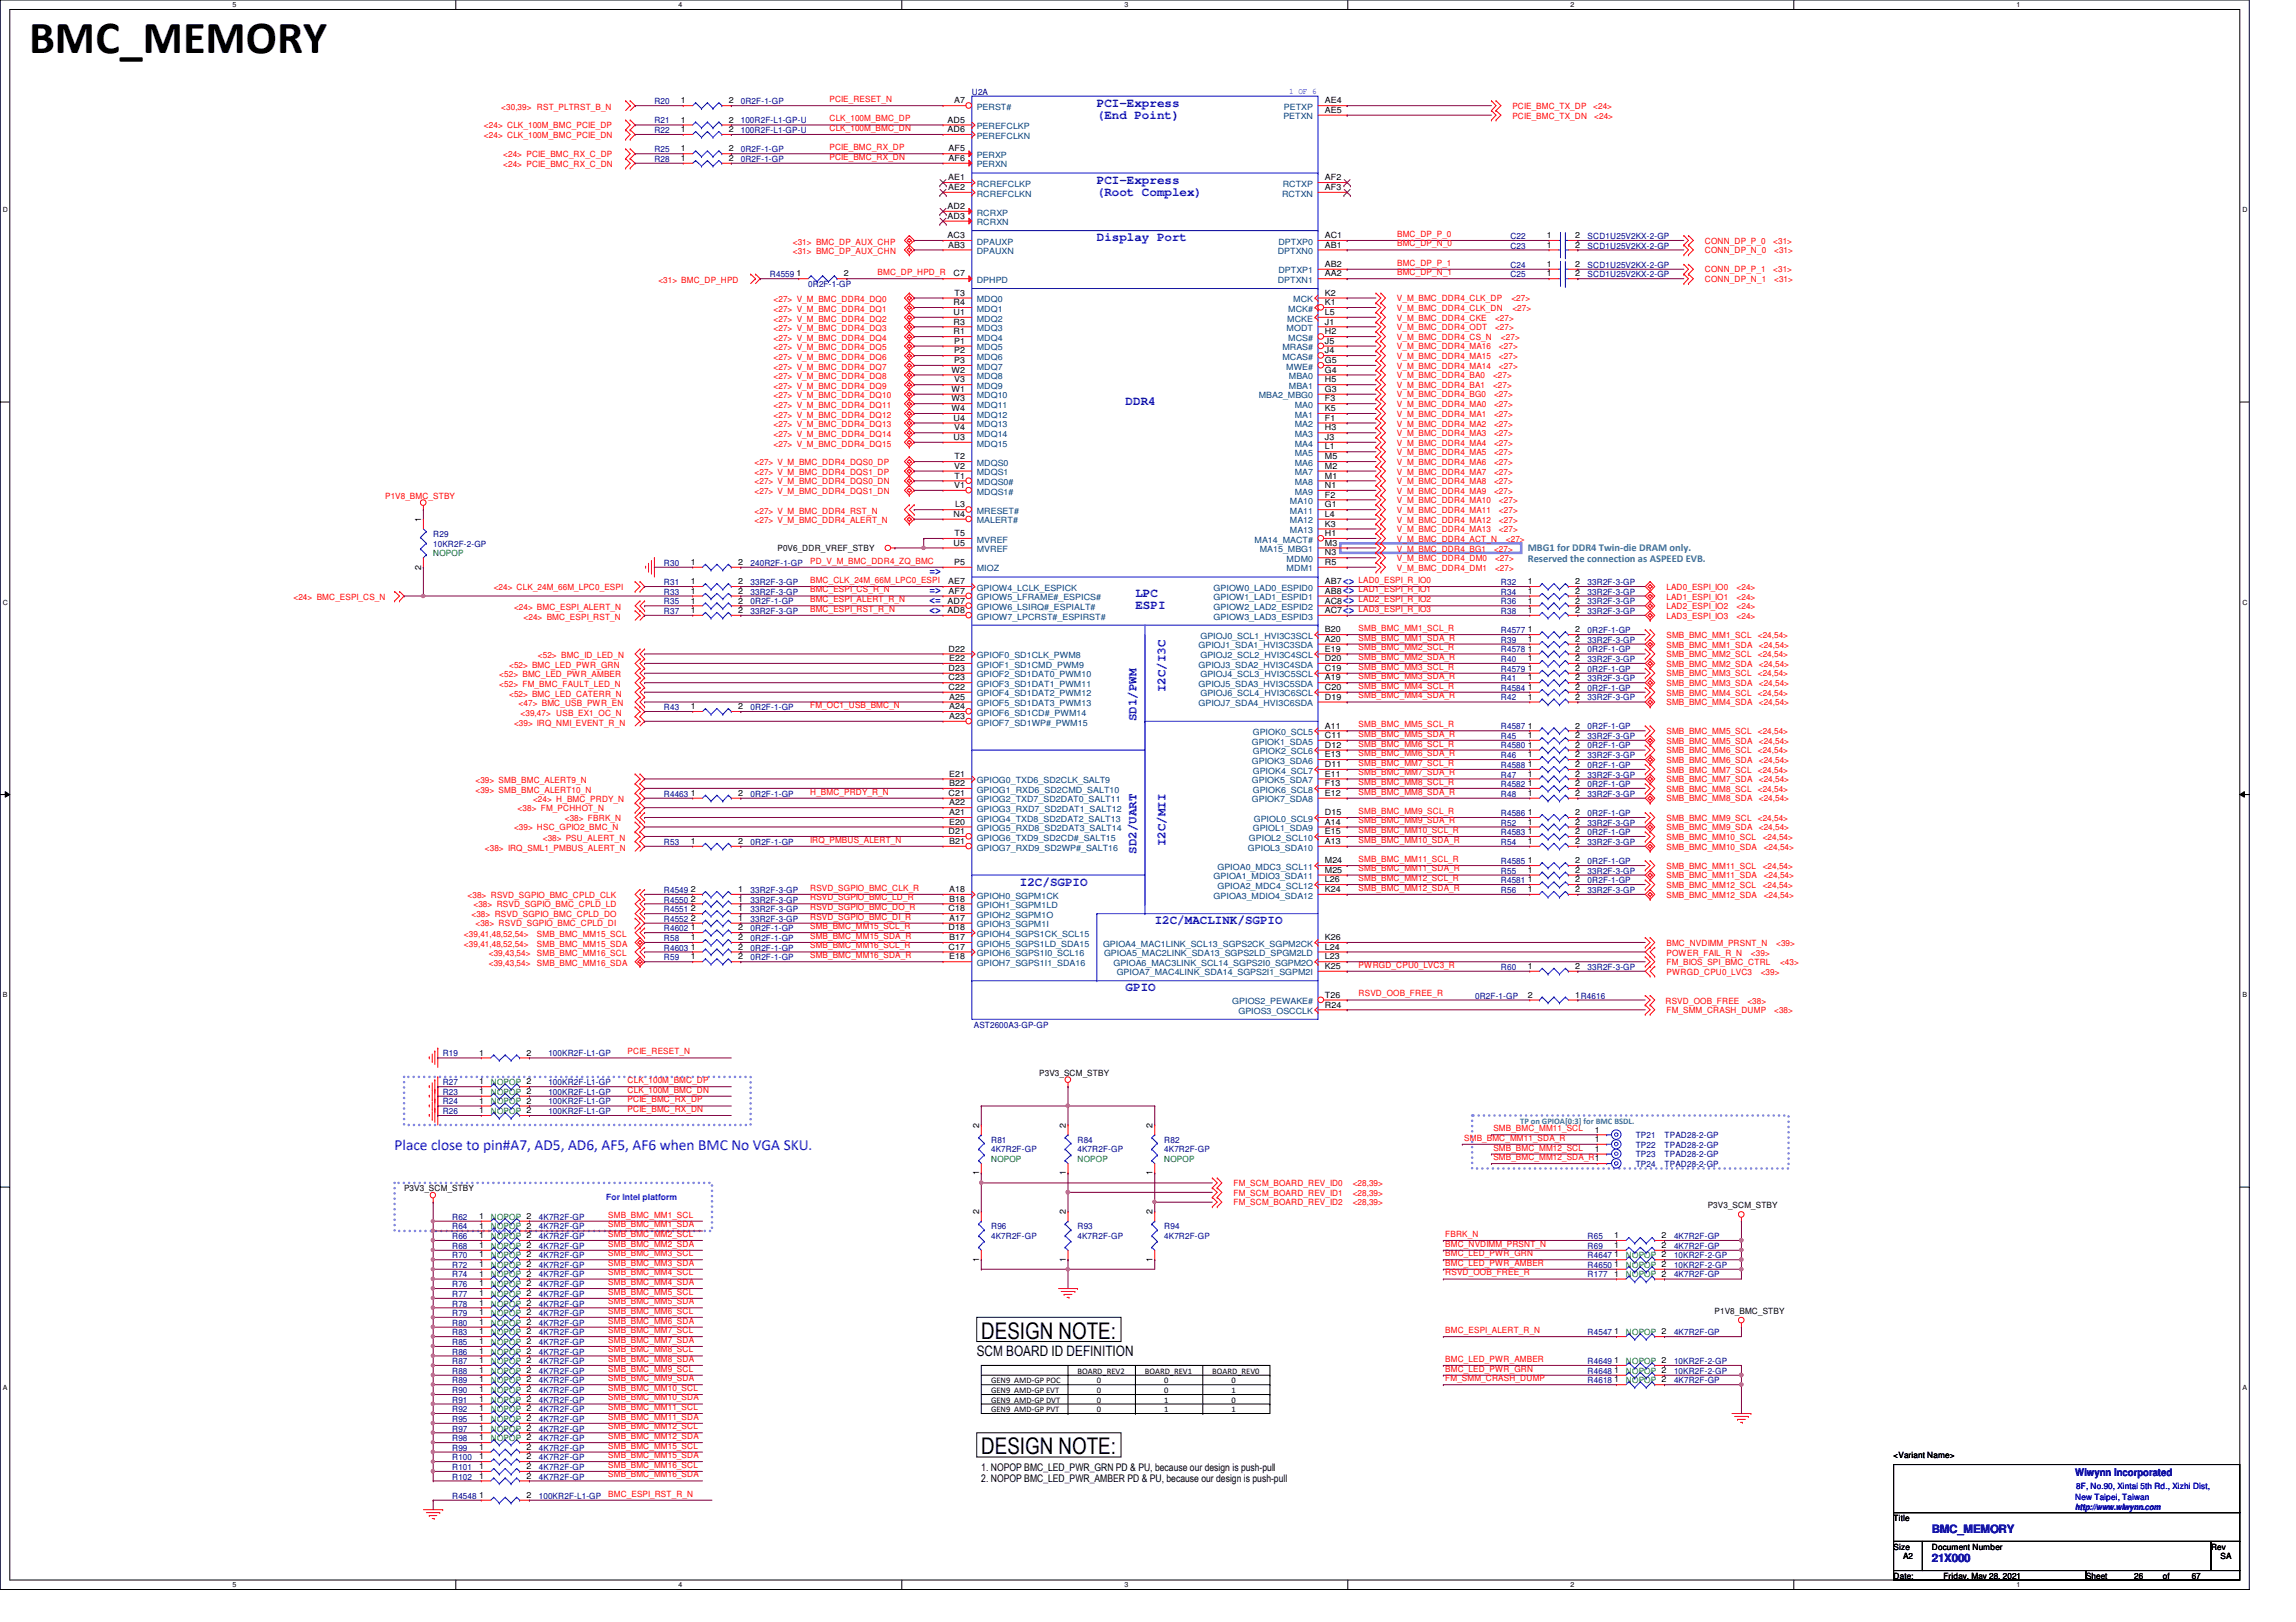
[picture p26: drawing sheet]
<svg xmlns="http://www.w3.org/2000/svg" width="297mm" height="210mm" viewBox="0 0 297 210" stroke-linecap="round" stroke-linejoin="round" font-family="sans-serif">
<defs><g id="words">
<text font-size="6" x="3.8" y="6.9">BMC_MEMORY</text>
<g font-size="3">
<text x="127" y="173.3">DESIGN NOTE:</text>
<text x="127" y="188.2">DESIGN NOTE:</text>
</g>
<text font-size="2" fill="#00f" x="51.1" y="148.8">Place close to pin#A7, AD5, AD6, AF5, AF6 when BMC No VGA SKU.</text>
<text font-size="1.9" x="126.4" y="175.4">SCM BOARD ID DEFINITION</text>
<g font-size="1.6" fill="#00f">
<text x="141.9" y="13.8">PCI-Express</text>
<text x="141.9" y="15.4">(End Point)</text>
<text x="141.9" y="23.7">PCI-Express</text>
<text x="141.9" y="25.4">(Root Complex)</text>
<text x="141.9" y="31.2">Display Port</text>
<text x="145.6" y="52.4">DDR4</text>
<text x="146.9" y="77.3">LPC</text>
<text x="146.9" y="78.9">ESPI</text>
<text x="150.8" y="89.6" transform="rotate(-90 150.8 89.6)">I2C/I3C</text>
<text x="147" y="93.3" transform="rotate(-90 147 93.3)">SD1/PWM</text>
<text x="147" y="110.5" transform="rotate(-90 147 110.5)">SD2/UART</text>
<text x="150.8" y="109.5" transform="rotate(-90 150.8 109.5)">I2C/MII</text>
<text x="131.9" y="114.6">I2C/SGPIO</text>
<text x="149.4" y="119.6">I2C/MACLINK/SGPIO</text>
<text x="145.6" y="128.3">GPIO</text>
</g>
<g font-size="1.5" fill="#00f">
<text x="120.3" y="74.4">=&gt;</text>
<text x="120.3" y="76.9">=&gt;</text>
<text x="173.8" y="75.7">&lt;&gt;</text>
<text x="173.8" y="76.9">&lt;&gt;</text>
<text x="120.3" y="78.2">&lt;=</text>
<text x="120.3" y="79.4">&lt;&gt;</text>
<text x="173.8" y="78.2">&lt;&gt;</text>
<text x="173.8" y="79.4">&lt;&gt;</text>
<text x="249.9" y="202.1">21X000</text>
<text x="249.9" y="198.4">BMC_MEMORY</text>
</g>
<g font-size="1.4" fill="#408080">
<text x="197.7" y="71.3">MBG1 for DDR4 Twin-die DRAM only.</text>
<text x="197.7" y="72.7">Reserved the connection as ASPEED EVB.</text>
</g>
<g font-size="1.4">
<text x="127" y="190.4">1. NOPOP BMC_LED_PWR_GRN PD &amp; PU, because our design is push-pull</text>
<text x="127" y="191.8">2. NOPOP BMC_LED_PWR_AMBER PD &amp; PU, because our design is push-pull</text>
</g>
<text font-size="1.4" fill="#00f" x="268.5" y="191.1">Wiwynn Incorporated</text>
<g font-size="1.1" fill="#f00">
<text x="62.6" y="16.6">&lt;24&gt; CLK_100M_BMC_PCIE_DP</text>
<text x="62.6" y="17.9">&lt;24&gt; CLK_100M_BMC_PCIE_DN</text>
<text x="64.9" y="14.2">&lt;30,39&gt; RST_PLTRST_B_N</text>
<text x="107.3" y="13.2">PCIE_RESET_N</text>
<text x="107.3" y="15.7">CLK_100M_BMC_DP</text>
<text x="107.3" y="16.9">CLK_100M_BMC_DN</text>
<text x="195.7" y="14.1">PCIE_BMC_TX_DP</text>
<text x="195.7" y="15.4">PCIE_BMC_TX_DN</text>
<text x="206.1" y="14.1">&lt;24&gt;</text>
<text x="206.2" y="15.4">&lt;24&gt;</text>
<text x="65.1" y="20.3">&lt;24&gt; PCIE_BMC_RX_C_DP</text>
<text x="65.1" y="21.6">&lt;24&gt; PCIE_BMC_RX_C_DN</text>
<text x="107.3" y="19.4">PCIE_BMC_RX_DP</text>
<text x="107.3" y="20.7">PCIE_BMC_RX_DN</text>
<text x="102.6" y="31.7">&lt;31&gt; BMC_DP_AUX_CHP</text>
<text x="102.6" y="32.9">&lt;31&gt; BMC_DP_AUX_CHN</text>
<text x="113.5" y="35.6">BMC_DP_HPD_R</text>
<text x="180.8" y="30.6">BMC_DP_P_0</text>
<text x="180.8" y="31.9">BMC_DP_N_0</text>
<text x="180.8" y="34.4">BMC_DP_P_1</text>
<text x="180.8" y="35.6">BMC_DP_N_1</text>
<text x="220.6" y="31.5">CONN_DP_P_0</text>
<text x="220.6" y="32.8">CONN_DP_N_0</text>
<text x="220.6" y="35.3">CONN_DP_P_1</text>
<text x="229.4" y="31.5">&lt;31&gt;</text>
<text x="229.4" y="35.3">&lt;31&gt;</text>
<text x="229.5" y="32.8">&lt;31&gt;</text>
<text x="85.2" y="36.6">&lt;31&gt; BMC_DP_HPD</text>
<text x="100.1" y="39.1">&lt;27&gt; V_M_BMC_DDR4_DQ0</text>
<text x="100.1" y="40.4">&lt;27&gt; V_M_BMC_DDR4_DQ1</text>
<text x="100.1" y="41.6">&lt;27&gt; V_M_BMC_DDR4_DQ2</text>
<text x="180.7" y="39">V_M_BMC_DDR4_CLK_DP</text>
<text x="180.7" y="40.3">V_M_BMC_DDR4_CLK_DN</text>
<text x="180.7" y="41.5">V_M_BMC_DDR4_CKE</text>
<text x="193.4" y="41.5">&lt;27&gt;</text>
<text x="195.5" y="39">&lt;27&gt;</text>
<text x="195.7" y="40.3">&lt;27&gt;</text>
<text x="220.6" y="36.5">CONN_DP_N_1</text>
<text x="229.5" y="36.5">&lt;31&gt;</text>
<text x="100.1" y="42.8">&lt;27&gt; V_M_BMC_DDR4_DQ3</text>
<text x="100.1" y="44.1">&lt;27&gt; V_M_BMC_DDR4_DQ4</text>
<text x="100.1" y="45.3">&lt;27&gt; V_M_BMC_DDR4_DQ5</text>
<text x="100.1" y="46.6">&lt;27&gt; V_M_BMC_DDR4_DQ6</text>
<text x="100.1" y="47.8">&lt;27&gt; V_M_BMC_DDR4_DQ7</text>
<text x="180.7" y="42.8">V_M_BMC_DDR4_ODT</text>
<text x="180.7" y="44">V_M_BMC_DDR4_CS_N</text>
<text x="180.7" y="45.2">V_M_BMC_DDR4_MA16</text>
<text x="180.7" y="46.5">V_M_BMC_DDR4_MA15</text>
<text x="180.7" y="47.7">V_M_BMC_DDR4_MA14</text>
<text x="193.4" y="42.8">&lt;27&gt;</text>
<text x="193.9" y="45.2">&lt;27&gt;</text>
<text x="193.9" y="46.5">&lt;27&gt;</text>
<text x="193.9" y="47.7">&lt;27&gt;</text>
<text x="194.2" y="44">&lt;27&gt;</text>
<text x="100.1" y="49.1">&lt;27&gt; V_M_BMC_DDR4_DQ8</text>
<text x="100.1" y="50.3">&lt;27&gt; V_M_BMC_DDR4_DQ9</text>
<text x="100.1" y="51.6">&lt;27&gt; V_M_BMC_DDR4_DQ10</text>
<text x="100.1" y="52.8">&lt;27&gt; V_M_BMC_DDR4_DQ11</text>
<text x="180.7" y="49">V_M_BMC_DDR4_BA0</text>
<text x="180.7" y="50.2">V_M_BMC_DDR4_BA1</text>
<text x="180.7" y="51.4">V_M_BMC_DDR4_BG0</text>
<text x="180.7" y="52.7">V_M_BMC_DDR4_MA0</text>
<text x="180.7" y="53.9">V_M_BMC_DDR4_MA1</text>
<text x="193.2" y="49">&lt;27&gt;</text>
<text x="193.2" y="50.2">&lt;27&gt;</text>
<text x="193.3" y="51.4">&lt;27&gt;</text>
<text x="193.3" y="52.7">&lt;27&gt;</text>
<text x="193.3" y="53.9">&lt;27&gt;</text>
<text x="100.1" y="54.1">&lt;27&gt; V_M_BMC_DDR4_DQ12</text>
<text x="100.1" y="55.3">&lt;27&gt; V_M_BMC_DDR4_DQ13</text>
<text x="100.1" y="56.6">&lt;27&gt; V_M_BMC_DDR4_DQ14</text>
<text x="100.1" y="57.8">&lt;27&gt; V_M_BMC_DDR4_DQ15</text>
<text x="180.7" y="55.2">V_M_BMC_DDR4_MA2</text>
<text x="180.7" y="56.4">V_M_BMC_DDR4_MA3</text>
<text x="180.7" y="57.7">V_M_BMC_DDR4_MA4</text>
<text x="180.7" y="58.9">V_M_BMC_DDR4_MA5</text>
<text x="193.3" y="55.2">&lt;27&gt;</text>
<text x="193.3" y="56.4">&lt;27&gt;</text>
<text x="193.3" y="57.7">&lt;27&gt;</text>
<text x="193.3" y="58.9">&lt;27&gt;</text>
<text x="49.8" y="64.5">P1V8_BMC_STBY</text>
<text x="97.6" y="60.2">&lt;27&gt; V_M_BMC_DDR4_DQS0_DP</text>
<text x="97.6" y="61.4">&lt;27&gt; V_M_BMC_DDR4_DQS1_DP</text>
<text x="97.6" y="62.7">&lt;27&gt; V_M_BMC_DDR4_DQS0_DN</text>
<text x="97.6" y="63.9">&lt;27&gt; V_M_BMC_DDR4_DQS1_DN</text>
<text x="180.7" y="60.2">V_M_BMC_DDR4_MA6</text>
<text x="180.7" y="61.4">V_M_BMC_DDR4_MA7</text>
<text x="180.7" y="62.7">V_M_BMC_DDR4_MA8</text>
<text x="180.7" y="63.9">V_M_BMC_DDR4_MA9</text>
<text x="180.7" y="65.2">V_M_BMC_DDR4_MA10</text>
<text x="193.3" y="60.2">&lt;27&gt;</text>
<text x="193.3" y="61.4">&lt;27&gt;</text>
<text x="193.3" y="62.7">&lt;27&gt;</text>
<text x="193.3" y="63.9">&lt;27&gt;</text>
<text x="193.9" y="65.2">&lt;27&gt;</text>
<text x="97.6" y="66.5">&lt;27&gt; V_M_BMC_DDR4_RST_N</text>
<text x="97.6" y="67.6">&lt;27&gt; V_M_BMC_DDR4_ALERT_N</text>
<text x="180.7" y="66.4">V_M_BMC_DDR4_MA11</text>
<text x="180.7" y="67.6">V_M_BMC_DDR4_MA12</text>
<text x="180.7" y="68.9">V_M_BMC_DDR4_MA13</text>
<text x="180.7" y="70.1">V_M_BMC_DDR4_ACT_N</text>
<text x="180.7" y="71.4">V_M_BMC_DDR4_BG1</text>
<text x="193.3" y="71.4">&lt;27&gt;</text>
<text x="193.9" y="66.4">&lt;27&gt;</text>
<text x="193.9" y="67.6">&lt;27&gt;</text>
<text x="193.9" y="68.9">&lt;27&gt;</text>
<text x="194.8" y="70.1">&lt;27&gt;</text>
<text x="38" y="77.6">&lt;24&gt; BMC_ESPI_CS_N</text>
<text x="63.9" y="76.3">&lt;24&gt; CLK_24M_66M_LPC0_ESPI</text>
<text x="104.8" y="72.9">PD_V_M_BMC_DDR4_ZQ_BMC</text>
<text x="104.8" y="75.4">BMC_CLK_24M_66M_LPC0_ESPI</text>
<text x="104.8" y="76.7">BMC_ESPI_CS_R_N</text>
<text x="104.8" y="77.9">BMC_ESPI_ALERT_R_N</text>
<text x="175.8" y="75.4">LAD0_ESPI_R_IO0</text>
<text x="175.8" y="76.7">LAD1_ESPI_R_IO1</text>
<text x="175.8" y="77.9">LAD2_ESPI_R_IO2</text>
<text x="180.7" y="72.6">V_M_BMC_DDR4_DM0</text>
<text x="180.7" y="73.9">V_M_BMC_DDR4_DM1</text>
<text x="193.4" y="72.6">&lt;27&gt;</text>
<text x="193.4" y="73.9">&lt;27&gt;</text>
<text x="215.6" y="76.3">LAD0_ESPI_IO0</text>
<text x="215.6" y="77.6">LAD1_ESPI_IO1</text>
<text x="224.7" y="76.3">&lt;24&gt;</text>
<text x="224.7" y="77.6">&lt;24&gt;</text>
<text x="66.5" y="79">&lt;24&gt; BMC_ESPI_ALERT_N</text>
<text x="67.7" y="80.2">&lt;24&gt; BMC_ESPI_RST_N</text>
<text x="104.8" y="79.2">BMC_ESPI_RST_R_N</text>
<text x="175.8" y="79.2">LAD3_ESPI_R_IO3</text>
<text x="175.8" y="81.7">SMB_BMC_MM1_SCL_R</text>
<text x="175.8" y="82.9">SMB_BMC_MM1_SDA_R</text>
<text x="215.6" y="78.8">LAD2_ESPI_IO2</text>
<text x="215.6" y="80.1">LAD3_ESPI_IO3</text>
<text x="215.6" y="82.5">SMB_BMC_MM1_SCL</text>
<text x="215.6" y="83.8">SMB_BMC_MM1_SDA</text>
<text x="224.7" y="78.8">&lt;24&gt;</text>
<text x="224.7" y="80.1">&lt;24&gt;</text>
<text x="227.4" y="82.5">&lt;24,54&gt;</text>
<text x="227.5" y="83.8">&lt;24,54&gt;</text>
<text x="64.6" y="87.7">&lt;52&gt; BMC_LED_PWR_AMBER</text>
<text x="64.6" y="88.9">&lt;52&gt; FM_BMC_FAULT_LED_N</text>
<text x="65.9" y="86.4">&lt;52&gt; BMC_LED_PWR_GRN</text>
<text x="69.6" y="85.2">&lt;52&gt; BMC_ID_LED_N</text>
<text x="175.8" y="84.2">SMB_BMC_MM2_SCL_R</text>
<text x="175.8" y="85.4">SMB_BMC_MM2_SDA_R</text>
<text x="175.8" y="86.7">SMB_BMC_MM3_SCL_R</text>
<text x="175.8" y="87.9">SMB_BMC_MM3_SDA_R</text>
<text x="175.8" y="89.1">SMB_BMC_MM4_SCL_R</text>
<text x="215.6" y="85">SMB_BMC_MM2_SCL</text>
<text x="215.6" y="86.3">SMB_BMC_MM2_SDA</text>
<text x="215.6" y="87.5">SMB_BMC_MM3_SCL</text>
<text x="215.6" y="88.8">SMB_BMC_MM3_SDA</text>
<text x="227.4" y="85">&lt;24,54&gt;</text>
<text x="227.4" y="87.5">&lt;24,54&gt;</text>
<text x="227.5" y="86.3">&lt;24,54&gt;</text>
<text x="227.5" y="88.8">&lt;24,54&gt;</text>
<text x="65.9" y="90.2">&lt;52&gt; BMC_LED_CATERR_N</text>
<text x="66.5" y="93.9">&lt;39&gt; IRQ_NMI_EVENT_R_N</text>
<text x="67.1" y="91.4">&lt;47&gt; BMC_USB_PWR_EN</text>
<text x="67.3" y="92.6">&lt;39,47&gt; USB_EX1_OC_N</text>
<text x="104.8" y="91.6">FM_OC1_USB_BMC_N</text>
<text x="175.8" y="90.4">SMB_BMC_MM4_SDA_R</text>
<text x="175.8" y="94.1">SMB_BMC_MM5_SCL_R</text>
<text x="175.8" y="95.3">SMB_BMC_MM5_SDA_R</text>
<text x="215.6" y="90">SMB_BMC_MM4_SCL</text>
<text x="215.6" y="91.3">SMB_BMC_MM4_SDA</text>
<text x="215.6" y="95">SMB_BMC_MM5_SCL</text>
<text x="227.4" y="90">&lt;24,54&gt;</text>
<text x="227.4" y="95">&lt;24,54&gt;</text>
<text x="227.5" y="91.3">&lt;24,54&gt;</text>
<text x="61.5" y="101.3">&lt;39&gt; SMB_BMC_ALERT9_N</text>
<text x="175.8" y="96.6">SMB_BMC_MM6_SCL_R</text>
<text x="175.8" y="97.8">SMB_BMC_MM6_SDA_R</text>
<text x="175.8" y="99.1">SMB_BMC_MM7_SCL_R</text>
<text x="175.8" y="100.3">SMB_BMC_MM7_SDA_R</text>
<text x="175.8" y="101.6">SMB_BMC_MM8_SCL_R</text>
<text x="215.6" y="96.3">SMB_BMC_MM5_SDA</text>
<text x="215.6" y="97.5">SMB_BMC_MM6_SCL</text>
<text x="215.6" y="98.8">SMB_BMC_MM6_SDA</text>
<text x="215.6" y="100">SMB_BMC_MM7_SCL</text>
<text x="215.6" y="101.2">SMB_BMC_MM7_SDA</text>
<text x="227.4" y="97.5">&lt;24,54&gt;</text>
<text x="227.4" y="100">&lt;24,54&gt;</text>
<text x="227.5" y="96.3">&lt;24,54&gt;</text>
<text x="227.5" y="98.8">&lt;24,54&gt;</text>
<text x="227.5" y="101.2">&lt;24,54&gt;</text>
<text x="61.5" y="102.6">&lt;39&gt; SMB_BMC_ALERT10_N</text>
<text x="66.5" y="107.4">&lt;39&gt; HSC_GPIO2_BMC_N</text>
<text x="67" y="105">&lt;38&gt; FM_PCHHOT_N</text>
<text x="69" y="103.8">&lt;24&gt; H_BMC_PRDY_N</text>
<text x="73.1" y="106.2">&lt;38&gt; FBRK_N</text>
<text x="104.8" y="102.8">H_BMC_PRDY_R_N</text>
<text x="175.8" y="102.8">SMB_BMC_MM8_SDA_R</text>
<text x="175.8" y="105.3">SMB_BMC_MM9_SCL_R</text>
<text x="175.8" y="106.6">SMB_BMC_MM9_SDA_R</text>
<text x="175.8" y="107.8">SMB_BMC_MM10_SCL_R</text>
<text x="215.6" y="102.5">SMB_BMC_MM8_SCL</text>
<text x="215.6" y="103.7">SMB_BMC_MM8_SDA</text>
<text x="215.6" y="106.2">SMB_BMC_MM9_SCL</text>
<text x="215.6" y="107.4">SMB_BMC_MM9_SDA</text>
<text x="227.4" y="102.5">&lt;24,54&gt;</text>
<text x="227.4" y="106.2">&lt;24,54&gt;</text>
<text x="227.5" y="103.7">&lt;24,54&gt;</text>
<text x="227.5" y="107.4">&lt;24,54&gt;</text>
<text x="62.7" y="110.1">&lt;38&gt; IRQ_SML1_PMBUS_ALERT_N</text>
<text x="70.2" y="108.8">&lt;38&gt; PSU_ALERT_N</text>
<text x="104.8" y="109.1">IRQ_PMBUS_ALERT_N</text>
<text x="175.8" y="109.1">SMB_BMC_MM10_SDA_R</text>
<text x="175.8" y="111.5">SMB_BMC_MM11_SCL_R</text>
<text x="175.8" y="112.8">SMB_BMC_MM11_SDA_R</text>
<text x="215.6" y="108.7">SMB_BMC_MM10_SCL</text>
<text x="215.6" y="109.9">SMB_BMC_MM10_SDA</text>
<text x="215.6" y="112.4">SMB_BMC_MM11_SCL</text>
<text x="215.6" y="113.7">SMB_BMC_MM11_SDA</text>
<text x="228" y="108.7">&lt;24,54&gt;</text>
<text x="228" y="112.4">&lt;24,54&gt;</text>
<text x="228.2" y="109.9">&lt;24,54&gt;</text>
<text x="228.2" y="113.7">&lt;24,54&gt;</text>
<text x="60.5" y="116.2">&lt;38&gt; RSVD_SGPIO_BMC_CPLD_CLK</text>
<text x="61" y="118.7">&lt;38&gt; RSVD_SGPIO_BMC_CPLD_DO</text>
<text x="61.3" y="117.4">&lt;38&gt; RSVD_SGPIO_BMC_CPLD_LD</text>
<text x="61.5" y="119.9">&lt;38&gt; RSVD_SGPIO_BMC_CPLD_DI</text>
<text x="104.8" y="115.3">RSVD_SGPIO_BMC_CLK_R</text>
<text x="104.8" y="116.5">RSVD_SGPIO_BMC_LD_R</text>
<text x="104.8" y="117.8">RSVD_SGPIO_BMC_DO_R</text>
<text x="104.8" y="119">RSVD_SGPIO_BMC_DI_R</text>
<text x="175.8" y="114">SMB_BMC_MM12_SCL_R</text>
<text x="175.8" y="115.3">SMB_BMC_MM12_SDA_R</text>
<text x="215.6" y="114.9">SMB_BMC_MM12_SCL</text>
<text x="215.6" y="116.2">SMB_BMC_MM12_SDA</text>
<text x="228" y="114.9">&lt;24,54&gt;</text>
<text x="228.2" y="116.2">&lt;24,54&gt;</text>
<text x="60" y="121.3">&lt;39,41,48,52,54&gt;</text>
<text x="60" y="122.5">&lt;39,41,48,52,54&gt;</text>
<text x="63.2" y="123.7">&lt;39,43,54&gt;</text>
<text x="63.2" y="125">&lt;39,43,54&gt;</text>
<text x="69.5" y="121.3">SMB_BMC_MM15_SCL</text>
<text x="69.5" y="122.5">SMB_BMC_MM15_SDA</text>
<text x="69.5" y="123.7">SMB_BMC_MM16_SCL</text>
<text x="69.5" y="125">SMB_BMC_MM16_SDA</text>
<text x="104.8" y="120.2">SMB_BMC_MM15_SCL_R</text>
<text x="104.8" y="121.5">SMB_BMC_MM15_SDA_R</text>
<text x="104.8" y="122.7">SMB_BMC_MM16_SCL_R</text>
<text x="104.8" y="124">SMB_BMC_MM16_SDA_R</text>
<text x="175.8" y="125.2">PWRGD_CPU0_LVC3_R</text>
<text x="215.6" y="122.4">BMC_NVDIMM_PRSNT_N</text>
<text x="215.6" y="123.7">POWER_FAIL_R_N</text>
<text x="215.6" y="124.9">FM_BIOS_SPI_BMC_CTRL</text>
<text x="226.5" y="123.7">&lt;39&gt;</text>
<text x="229.8" y="122.4">&lt;39&gt;</text>
<text x="230.3" y="124.9">&lt;43&gt;</text>
<text x="175.8" y="128.9">RSVD_OOB_FREE_R</text>
<text x="215.5" y="130">RSVD_OOB_FREE</text>
<text x="215.6" y="126.1">PWRGD_CPU0_LVC3</text>
<text x="215.6" y="131.1">FM_SMM_CRASH_DUMP</text>
<text x="226.1" y="130">&lt;38&gt;</text>
<text x="227.8" y="126.1">&lt;39&gt;</text>
<text x="229.5" y="131.1">&lt;38&gt;</text>
<text x="81.2" y="136.4">PCIE_RESET_N</text>
<text x="81.2" y="140.2">CLK_100M_BMC_DP</text>
<text x="81.2" y="141.4">CLK_100M_BMC_DN</text>
<text x="81.2" y="142.7">PCIE_BMC_RX_DP</text>
<text x="81.2" y="143.9">PCIE_BMC_RX_DN</text>
<text x="189.4" y="147.6">SMB_BMC_MM11_SDA_R</text>
<text x="193.2" y="146.4">SMB_BMC_MM11_SCL</text>
<text x="193.2" y="148.9">SMB_BMC_MM12_SCL</text>
<text x="159.6" y="153.5">FM_SCM_BOARD_REV_ID0</text>
<text x="159.6" y="154.8">FM_SCM_BOARD_REV_ID1</text>
<text x="159.6" y="156">FM_SCM_BOARD_REV_ID2</text>
<text x="175" y="153.5">&lt;28,39&gt;</text>
<text x="175" y="154.8">&lt;28,39&gt;</text>
<text x="175" y="156">&lt;28,39&gt;</text>
<text x="193.2" y="150.1">SMB_BMC_MM12_SDA_R1</text>
<text x="78.7" y="157.6">SMB_BMC_MM1_SCL</text>
<text x="78.7" y="158.8">SMB_BMC_MM1_SDA</text>
<text x="78.7" y="160.1">SMB_BMC_MM2_SCL</text>
<text x="78.7" y="161.3">SMB_BMC_MM2_SDA</text>
<text x="187" y="160.1">FBRK_N</text>
<text x="187" y="161.3">BMC_NVDIMM_PRSNT_N</text>
<text x="78.7" y="162.6">SMB_BMC_MM3_SCL</text>
<text x="78.7" y="163.8">SMB_BMC_MM3_SDA</text>
<text x="78.7" y="165.1">SMB_BMC_MM4_SCL</text>
<text x="78.7" y="166.3">SMB_BMC_MM4_SDA</text>
<text x="78.7" y="167.6">SMB_BMC_MM5_SCL</text>
<text x="187" y="162.6">BMC_LED_PWR_GRN</text>
<text x="187" y="163.8">BMC_LED_PWR_AMBER</text>
<text x="187" y="165.1">RSVD_OOB_FREE_R</text>
<text x="78.7" y="168.8">SMB_BMC_MM5_SDA</text>
<text x="78.7" y="170">SMB_BMC_MM6_SCL</text>
<text x="78.7" y="171.3">SMB_BMC_MM6_SDA</text>
<text x="78.7" y="172.5">SMB_BMC_MM7_SCL</text>
<text x="78.7" y="173.8">SMB_BMC_MM7_SDA</text>
<text x="187" y="172.5">BMC_ESPI_ALERT_R_N</text>
<text x="78.7" y="175">SMB_BMC_MM8_SCL</text>
<text x="78.7" y="176.2">SMB_BMC_MM8_SDA</text>
<text x="78.7" y="177.5">SMB_BMC_MM9_SCL</text>
<text x="78.7" y="178.7">SMB_BMC_MM9_SDA</text>
<text x="187" y="177.5">BMC_LED_PWR_GRN</text>
<text x="187" y="176.2">BMC_LED_PWR_AMBER</text>
<text x="187" y="178.7">FM_SMM_CRASH_DUMP</text>
<text x="78.7" y="180">SMB_BMC_MM10_SCL</text>
<text x="78.7" y="181.2">SMB_BMC_MM10_SDA</text>
<text x="78.7" y="182.5">SMB_BMC_MM11_SCL</text>
<text x="78.7" y="183.7">SMB_BMC_MM11_SDA</text>
<text x="78.7" y="185">SMB_BMC_MM12_SCL</text>
<text x="78.7" y="186.2">SMB_BMC_MM12_SDA</text>
<text x="78.7" y="187.5">SMB_BMC_MM15_SCL</text>
<text x="78.7" y="188.7">SMB_BMC_MM15_SDA</text>
<text x="78.7" y="189.9">SMB_BMC_MM16_SCL</text>
<text x="78.7" y="191.2">SMB_BMC_MM16_SDA</text>
<text x="78.7" y="193.7">BMC_ESPI_RST_R_N</text>
</g>
<g font-size="1.1" fill="#000080">
<text x="84.7" y="16">R21</text>
<text x="84.7" y="17.2">R22</text>
<text x="84.7" y="13.5">R20</text>
<text x="95.8" y="16">100R2F-L1-GP-U</text>
<text x="95.8" y="17.2">100R2F-L1-GP-U</text>
<text x="95.8" y="13.5">0R2F-1-GP</text>
<text x="125.7" y="12.2">U2A</text>
<text x="84.7" y="19.7">R25</text>
<text x="84.7" y="21">R28</text>
<text x="95.8" y="19.7">0R2F-1-GP</text>
<text x="95.8" y="21">0R2F-1-GP</text>
<text x="99.6" y="35.9">R4559</text>
<text x="195.4" y="32.2">C23</text>
<text x="195.4" y="34.6">C24</text>
<text x="195.4" y="35.9">C25</text>
<text x="195.4" y="30.9">C22</text>
<text x="205.4" y="32.2">SCD1U25V2KX-2-GP</text>
<text x="205.4" y="34.6">SCD1U25V2KX-2-GP</text>
<text x="205.4" y="35.9">SCD1U25V2KX-2-GP</text>
<text x="205.4" y="30.9">SCD1U25V2KX-2-GP</text>
<text x="104.6" y="37.1">0R2F-1-GP</text>
<text x="56" y="69.5">R29</text>
<text x="56" y="70.7">10KR2F-2-GP</text>
<text x="85.9" y="77">R33</text>
<text x="85.9" y="73.2">R30</text>
<text x="85.9" y="75.7">R31</text>
<text x="97.1" y="77">33R2F-3-GP</text>
<text x="97.1" y="73.2">240R2F-1-GP</text>
<text x="97.1" y="75.7">33R2F-3-GP</text>
<text x="194.2" y="77">R34</text>
<text x="194.2" y="75.7">R32</text>
<text x="205.4" y="77">33R2F-3-GP</text>
<text x="205.4" y="75.7">33R2F-3-GP</text>
<text x="85.9" y="79.5">R37</text>
<text x="85.9" y="78.2">R35</text>
<text x="97.1" y="79.5">33R2F-3-GP</text>
<text x="97.1" y="78.2">0R2F-1-GP</text>
<text x="194.2" y="79.5">R38</text>
<text x="194.2" y="82">R4577</text>
<text x="194.2" y="83.2">R39</text>
<text x="194.2" y="78.2">R36</text>
<text x="205.4" y="79.5">33R2F-3-GP</text>
<text x="205.4" y="82">0R2F-1-GP</text>
<text x="205.4" y="83.2">33R2F-3-GP</text>
<text x="205.4" y="78.2">33R2F-3-GP</text>
<text x="194.2" y="85.7">R40</text>
<text x="194.2" y="86.9">R4579</text>
<text x="194.2" y="88.2">R41</text>
<text x="194.2" y="89.4">R4584</text>
<text x="194.2" y="84.4">R4578</text>
<text x="205.4" y="85.7">33R2F-3-GP</text>
<text x="205.4" y="86.9">0R2F-1-GP</text>
<text x="205.4" y="88.2">33R2F-3-GP</text>
<text x="205.4" y="89.4">0R2F-1-GP</text>
<text x="205.4" y="84.4">0R2F-1-GP</text>
<text x="85.9" y="91.9">R43</text>
<text x="97.1" y="91.9">0R2F-1-GP</text>
<text x="194.2" y="90.6">R42</text>
<text x="194.2" y="94.4">R4587</text>
<text x="194.2" y="95.6">R45</text>
<text x="205.4" y="90.6">33R2F-3-GP</text>
<text x="205.4" y="94.4">0R2F-1-GP</text>
<text x="205.4" y="95.6">33R2F-3-GP</text>
<text x="194.2" y="98.1">R46</text>
<text x="194.2" y="99.4">R4588</text>
<text x="194.2" y="100.6">R47</text>
<text x="194.2" y="101.9">R4582</text>
<text x="194.2" y="96.9">R4580</text>
<text x="205.4" y="98.1">33R2F-3-GP</text>
<text x="205.4" y="99.4">0R2F-1-GP</text>
<text x="205.4" y="100.6">33R2F-3-GP</text>
<text x="205.4" y="101.9">0R2F-1-GP</text>
<text x="205.4" y="96.9">0R2F-1-GP</text>
<text x="85.9" y="103.1">R4463</text>
<text x="97.1" y="103.1">0R2F-1-GP</text>
<text x="194.2" y="103.1">R48</text>
<text x="194.2" y="105.6">R4586</text>
<text x="194.2" y="106.8">R52</text>
<text x="205.4" y="103.1">33R2F-3-GP</text>
<text x="205.4" y="105.6">0R2F-1-GP</text>
<text x="205.4" y="106.8">33R2F-3-GP</text>
<text x="85.9" y="109.3">R53</text>
<text x="97.1" y="109.3">0R2F-1-GP</text>
<text x="194.2" y="108.1">R4583</text>
<text x="194.2" y="109.3">R54</text>
<text x="194.2" y="111.8">R4585</text>
<text x="194.2" y="113.1">R55</text>
<text x="205.4" y="108.1">0R2F-1-GP</text>
<text x="205.4" y="109.3">33R2F-3-GP</text>
<text x="205.4" y="111.8">0R2F-1-GP</text>
<text x="205.4" y="113.1">33R2F-3-GP</text>
<text x="85.9" y="115.5">R4549</text>
<text x="85.9" y="116.8">R4550</text>
<text x="85.9" y="118">R4551</text>
<text x="85.9" y="119.3">R4552</text>
<text x="97.1" y="115.5">33R2F-3-GP</text>
<text x="97.1" y="116.8">33R2F-3-GP</text>
<text x="97.1" y="118">33R2F-3-GP</text>
<text x="97.1" y="119.3">33R2F-3-GP</text>
<text x="194.2" y="115.5">R56</text>
<text x="194.2" y="114.3">R4581</text>
<text x="205.4" y="115.5">33R2F-3-GP</text>
<text x="205.4" y="114.3">0R2F-1-GP</text>
<text x="85.9" y="120.5">R4602</text>
<text x="85.9" y="121.8">R58</text>
<text x="85.9" y="123">R4603</text>
<text x="85.9" y="124.2">R59</text>
<text x="97.1" y="120.5">0R2F-1-GP</text>
<text x="97.1" y="123">0R2F-1-GP</text>
<text x="97.1" y="121.8">0R2F-1-GP</text>
<text x="97.1" y="124.2">0R2F-1-GP</text>
<text x="194.2" y="125.5">R60</text>
<text x="205.4" y="125.5">33R2F-3-GP</text>
<text x="190.8" y="129.2">0R2F-1-GP</text>
<text x="57.3" y="136.7">R19</text>
<text x="70.9" y="136.7">100KR2F-L1-GP</text>
<text x="126" y="133">AST2600A3-GP-GP</text>
<text x="57.3" y="140.4">R27</text>
<text x="57.3" y="141.7">R23</text>
<text x="57.3" y="142.9">R24</text>
<text x="70.9" y="140.4">100KR2F-L1-GP</text>
<text x="70.9" y="141.7">100KR2F-L1-GP</text>
<text x="70.9" y="142.9">100KR2F-L1-GP</text>
<text x="57.3" y="144.2">R26</text>
<text x="70.9" y="144.2">100KR2F-L1-GP</text>
<text x="128.2" y="147.9">R81</text>
<text x="128.2" y="149.1">4K7R2F-GP</text>
<text x="139.4" y="147.9">R84</text>
<text x="139.4" y="149.1">4K7R2F-GP</text>
<text x="150.6" y="147.9">R82</text>
<text x="150.6" y="149.1">4K7R2F-GP</text>
<text x="211.6" y="149.8">TP23</text>
<text x="211.6" y="147.3">TP21</text>
<text x="211.6" y="148.5">TP22</text>
<text x="215.3" y="149.8">TPAD28-2-GP</text>
<text x="215.3" y="147.3">TPAD28-2-GP</text>
<text x="215.3" y="148.5">TPAD28-2-GP</text>
<text x="211.6" y="151">TP24</text>
<text x="215.3" y="151">TPAD28-2-GP</text>
<text x="58.5" y="161.6">R68</text>
<text x="58.5" y="157.9">R62</text>
<text x="58.5" y="159.1">R64</text>
<text x="58.5" y="160.4">R66</text>
<text x="69.7" y="161.6">4K7R2F-GP</text>
<text x="69.7" y="157.9">4K7R2F-GP</text>
<text x="69.7" y="159.1">4K7R2F-GP</text>
<text x="69.7" y="160.4">4K7R2F-GP</text>
<text x="128.2" y="159.1">R96</text>
<text x="128.2" y="160.4">4K7R2F-GP</text>
<text x="139.4" y="159.1">R93</text>
<text x="139.4" y="160.4">4K7R2F-GP</text>
<text x="150.6" y="159.1">R94</text>
<text x="150.6" y="160.4">4K7R2F-GP</text>
<text x="205.4" y="160.4">R65</text>
<text x="205.4" y="161.6">R69</text>
<text x="216.6" y="160.4">4K7R2F-GP</text>
<text x="216.6" y="161.6">4K7R2F-GP</text>
<text x="58.5" y="162.9">R70</text>
<text x="58.5" y="164.1">R72</text>
<text x="58.5" y="165.3">R74</text>
<text x="58.5" y="166.6">R76</text>
<text x="58.5" y="167.8">R77</text>
<text x="69.7" y="162.9">4K7R2F-GP</text>
<text x="69.7" y="164.1">4K7R2F-GP</text>
<text x="69.7" y="165.3">4K7R2F-GP</text>
<text x="69.7" y="166.6">4K7R2F-GP</text>
<text x="69.7" y="167.8">4K7R2F-GP</text>
<text x="205.4" y="162.9">R4647</text>
<text x="205.4" y="165.3">R177</text>
<text x="205.4" y="164.1">R4650</text>
<text x="216.6" y="162.9">10KR2F-2-GP</text>
<text x="216.6" y="165.3">4K7R2F-GP</text>
<text x="216.6" y="164.1">10KR2F-2-GP</text>
<text x="58.5" y="169.1">R78</text>
<text x="58.5" y="170.3">R79</text>
<text x="58.5" y="171.5">R80</text>
<text x="58.5" y="172.8">R83</text>
<text x="69.7" y="169.1">4K7R2F-GP</text>
<text x="69.7" y="170.3">4K7R2F-GP</text>
<text x="69.7" y="171.5">4K7R2F-GP</text>
<text x="69.7" y="172.8">4K7R2F-GP</text>
<text x="205.4" y="172.8">R4547</text>
<text x="216.6" y="172.8">4K7R2F-GP</text>
<text x="58.5" y="176.5">R87</text>
<text x="58.5" y="177.8">R88</text>
<text x="58.5" y="179">R89</text>
<text x="58.5" y="174">R85</text>
<text x="58.5" y="175.3">R86</text>
<text x="69.7" y="176.5">4K7R2F-GP</text>
<text x="69.7" y="177.8">4K7R2F-GP</text>
<text x="69.7" y="179">4K7R2F-GP</text>
<text x="69.7" y="174">4K7R2F-GP</text>
<text x="69.7" y="175.3">4K7R2F-GP</text>
<text x="205.4" y="177.8">R4648</text>
<text x="205.4" y="179">R4618</text>
<text x="205.4" y="176.5">R4649</text>
<text x="216.6" y="177.8">10KR2F-2-GP</text>
<text x="216.6" y="179">4K7R2F-GP</text>
<text x="216.6" y="176.5">10KR2F-2-GP</text>
<text x="58.5" y="184">R95</text>
<text x="58.5" y="185.3">R97</text>
<text x="58.5" y="180.3">R90</text>
<text x="58.5" y="181.5">R91</text>
<text x="58.5" y="182.8">R92</text>
<text x="69.7" y="184">4K7R2F-GP</text>
<text x="69.7" y="185.3">4K7R2F-GP</text>
<text x="69.7" y="180.3">4K7R2F-GP</text>
<text x="69.7" y="181.5">4K7R2F-GP</text>
<text x="69.7" y="182.8">4K7R2F-GP</text>
<text x="58.5" y="186.5">R98</text>
<text x="58.5" y="187.7">R99</text>
<text x="58.5" y="189">R100</text>
<text x="58.5" y="190.2">R101</text>
<text x="58.5" y="191.5">R102</text>
<text x="69.7" y="186.5">4K7R2F-GP</text>
<text x="69.7" y="187.7">4K7R2F-GP</text>
<text x="69.7" y="189">4K7R2F-GP</text>
<text x="69.7" y="190.2">4K7R2F-GP</text>
<text x="69.7" y="191.5">4K7R2F-GP</text>
<text x="58.5" y="194">R4548</text>
<text x="69.7" y="194">100KR2F-L1-GP</text>
</g>
<g font-size="1.1">
<text x="88.1" y="15.9">1</text>
<text x="88.1" y="17.1">1</text>
<text x="88.1" y="13.4">1</text>
<text x="94.3" y="15.9">2</text>
<text x="94.3" y="17.1">2</text>
<text x="94.3" y="13.4">2</text>
<text x="122.6" y="15.9">AD5</text>
<text x="122.6" y="17.1">AD6</text>
<text x="123.4" y="13.4">A7</text>
<text x="171.4" y="13.4">AE4</text>
<text x="171.4" y="14.6">AE5</text>
<text x="88.1" y="19.6">1</text>
<text x="88.1" y="20.8">1</text>
<text x="94.3" y="19.6">2</text>
<text x="94.3" y="20.8">2</text>
<text x="122.7" y="23.3">AE1</text>
<text x="122.7" y="19.6">AF5</text>
<text x="122.7" y="20.8">AF6</text>
<text x="171.4" y="23.3">AF2</text>
<text x="122.6" y="27.1">AD2</text>
<text x="122.6" y="28.3">AD3</text>
<text x="122.7" y="24.6">AE2</text>
<text x="171.4" y="24.6">AF3</text>
<text x="103" y="35.8">1</text>
<text x="109.2" y="35.8">2</text>
<text x="122.6" y="30.8">AC3</text>
<text x="122.7" y="32">AB3</text>
<text x="123.4" y="35.8">C7</text>
<text x="171.4" y="30.8">AC1</text>
<text x="171.4" y="32">AB1</text>
<text x="171.4" y="34.5">AB2</text>
<text x="171.4" y="35.8">AA2</text>
<text x="200.1" y="32">1</text>
<text x="200.1" y="34.5">1</text>
<text x="200.1" y="35.8">1</text>
<text x="200.1" y="30.8">1</text>
<text x="203.8" y="32">2</text>
<text x="203.8" y="34.5">2</text>
<text x="203.8" y="35.8">2</text>
<text x="203.8" y="30.8">2</text>
<text x="123.4" y="39.5">R4</text>
<text x="123.4" y="40.8">U1</text>
<text x="123.4" y="42">R3</text>
<text x="123.5" y="38.3">T3</text>
<text x="171.4" y="39.5">K1</text>
<text x="171.4" y="38.3">K2</text>
<text x="171.4" y="42">J1</text>
<text x="171.4" y="40.8">L5</text>
<text x="123.4" y="43.3">R1</text>
<text x="123.4" y="44.5">P1</text>
<text x="123.4" y="45.7">P2</text>
<text x="123.4" y="47">P3</text>
<text x="171.4" y="43.3">H2</text>
<text x="171.4" y="44.5">J5</text>
<text x="171.4" y="45.7">J4</text>
<text x="171.4" y="47">G5</text>
<text x="123.1" y="48.2">W2</text>
<text x="123.1" y="50.7">W1</text>
<text x="123.1" y="51.9">W3</text>
<text x="123.1" y="53.2">W4</text>
<text x="123.4" y="49.5">V3</text>
<text x="171.4" y="49.5">H5</text>
<text x="171.4" y="50.7">G3</text>
<text x="171.4" y="51.9">F3</text>
<text x="171.4" y="48.2">G4</text>
<text x="171.4" y="53.2">K5</text>
<text x="123.4" y="54.4">U4</text>
<text x="123.4" y="56.9">U3</text>
<text x="123.4" y="55.7">V4</text>
<text x="123.5" y="59.4">T2</text>
<text x="171.4" y="55.7">H3</text>
<text x="171.4" y="59.4">M5</text>
<text x="171.4" y="58.2">L1</text>
<text x="171.4" y="56.9">J3</text>
<text x="171.4" y="54.4">F1</text>
<text x="123.4" y="60.7">V2</text>
<text x="123.4" y="63.2">V1</text>
<text x="123.5" y="61.9">T1</text>
<text x="123.6" y="65.7">L3</text>
<text x="171.4" y="65.7">G1</text>
<text x="171.4" y="61.9">M1</text>
<text x="171.4" y="64.4">F2</text>
<text x="171.4" y="63.2">N1</text>
<text x="171.4" y="60.7">M2</text>
<text x="54.5" y="67.6" transform="rotate(-90 54.5 67.6)">1</text>
<text x="100.6" y="71.2">P0V6_DDR_VREF_STBY</text>
<text x="123.4" y="66.9">N4</text>
<text x="123.4" y="70.6">U5</text>
<text x="123.5" y="69.4">T5</text>
<text x="171.4" y="69.4">H1</text>
<text x="171.4" y="68.2">K3</text>
<text x="171.4" y="71.9">N3</text>
<text x="171.4" y="66.9">L4</text>
<text x="171.4" y="70.6">M3</text>
<text x="54.5" y="73.7" transform="rotate(-90 54.5 73.7)">2</text>
<text x="89.4" y="76.8">1</text>
<text x="89.4" y="73.1">1</text>
<text x="89.4" y="75.6">1</text>
<text x="95.5" y="76.8">2</text>
<text x="95.5" y="73.1">2</text>
<text x="95.5" y="75.6">2</text>
<text x="122.7" y="75.6">AE7</text>
<text x="122.7" y="76.8">AF7</text>
<text x="123.4" y="73.1">P5</text>
<text x="171.4" y="73.1">R5</text>
<text x="171.4" y="75.6">AB7</text>
<text x="171.4" y="76.8">AB8</text>
<text x="197.7" y="76.8">1</text>
<text x="197.7" y="75.6">1</text>
<text x="203.8" y="76.8">2</text>
<text x="203.8" y="75.6">2</text>
<text x="89.4" y="79.3">1</text>
<text x="89.4" y="78.1">1</text>
<text x="95.5" y="79.3">2</text>
<text x="95.5" y="78.1">2</text>
<text x="122.6" y="78.1">AD7</text>
<text x="122.6" y="79.3">AD8</text>
<text x="171.4" y="81.8">B20</text>
<text x="171.4" y="79.3">AC7</text>
<text x="171.4" y="83.1">A20</text>
<text x="171.4" y="78.1">AC8</text>
<text x="197.7" y="79.3">1</text>
<text x="197.7" y="81.8">1</text>
<text x="197.7" y="83.1">1</text>
<text x="197.7" y="78.1">1</text>
<text x="203.8" y="79.3">2</text>
<text x="203.8" y="81.8">2</text>
<text x="203.8" y="83.1">2</text>
<text x="203.8" y="78.1">2</text>
<text x="122.7" y="84.3">D22</text>
<text x="122.7" y="86.8">D23</text>
<text x="122.7" y="88.1">C23</text>
<text x="122.7" y="89.3">C22</text>
<text x="122.8" y="85.6">E22</text>
<text x="171.4" y="84.3">E19</text>
<text x="171.4" y="86.8">C19</text>
<text x="171.4" y="85.6">D20</text>
<text x="171.4" y="89.3">C20</text>
<text x="171.4" y="88.1">A19</text>
<text x="197.7" y="85.6">1</text>
<text x="197.7" y="86.8">1</text>
<text x="197.7" y="88.1">1</text>
<text x="197.7" y="89.3">1</text>
<text x="197.7" y="84.3">1</text>
<text x="203.8" y="85.6">2</text>
<text x="203.8" y="86.8">2</text>
<text x="203.8" y="88.1">2</text>
<text x="203.8" y="89.3">2</text>
<text x="203.8" y="84.3">2</text>
<text x="89.4" y="91.8">1</text>
<text x="95.5" y="91.8">2</text>
<text x="122.8" y="90.6">A25</text>
<text x="122.8" y="91.8">A24</text>
<text x="122.8" y="93">A23</text>
<text x="171.4" y="90.6">D19</text>
<text x="171.4" y="94.3">A11</text>
<text x="171.4" y="95.5">C11</text>
<text x="197.7" y="90.6">1</text>
<text x="197.7" y="94.3">1</text>
<text x="197.7" y="95.5">1</text>
<text x="203.8" y="90.6">2</text>
<text x="203.8" y="94.3">2</text>
<text x="203.8" y="95.5">2</text>
<text x="122.8" y="100.5">E21</text>
<text x="122.8" y="101.7">B22</text>
<text x="171.4" y="98">E13</text>
<text x="171.4" y="100.5">E11</text>
<text x="171.4" y="101.7">F13</text>
<text x="171.4" y="99.3">D11</text>
<text x="171.4" y="96.8">D12</text>
<text x="197.7" y="98">1</text>
<text x="197.7" y="99.3">1</text>
<text x="197.7" y="100.5">1</text>
<text x="197.7" y="101.7">1</text>
<text x="197.7" y="96.8">1</text>
<text x="203.8" y="98">2</text>
<text x="203.8" y="99.3">2</text>
<text x="203.8" y="100.5">2</text>
<text x="203.8" y="101.7">2</text>
<text x="203.8" y="96.8">2</text>
<text x="89.4" y="103">1</text>
<text x="95.5" y="103">2</text>
<text x="122.7" y="103">C21</text>
<text x="122.7" y="107.9">D21</text>
<text x="122.8" y="104.2">A22</text>
<text x="122.8" y="105.5">A21</text>
<text x="122.8" y="106.7">E20</text>
<text x="171.4" y="103">E12</text>
<text x="171.4" y="105.5">D15</text>
<text x="171.4" y="106.7">A14</text>
<text x="171.4" y="107.9">E15</text>
<text x="197.7" y="107.9">1</text>
<text x="197.7" y="103">1</text>
<text x="197.7" y="105.5">1</text>
<text x="197.7" y="106.7">1</text>
<text x="203.8" y="107.9">2</text>
<text x="203.8" y="103">2</text>
<text x="203.8" y="105.5">2</text>
<text x="203.8" y="106.7">2</text>
<text x="89.4" y="109.2">1</text>
<text x="95.5" y="109.2">2</text>
<text x="122.8" y="109.2">B21</text>
<text x="171.4" y="109.2">A13</text>
<text x="171.4" y="111.7">M24</text>
<text x="171.4" y="112.9">M25</text>
<text x="197.7" y="109.2">1</text>
<text x="197.7" y="111.7">1</text>
<text x="197.7" y="112.9">1</text>
<text x="203.8" y="109.2">2</text>
<text x="203.8" y="111.7">2</text>
<text x="203.8" y="112.9">2</text>
<text x="89.4" y="115.4">2</text>
<text x="89.4" y="116.7">2</text>
<text x="89.4" y="117.9">2</text>
<text x="89.4" y="119.2">2</text>
<text x="95.5" y="115.4">1</text>
<text x="95.5" y="116.7">1</text>
<text x="95.5" y="117.9">1</text>
<text x="95.5" y="119.2">1</text>
<text x="122.7" y="117.9">C18</text>
<text x="122.8" y="115.4">A18</text>
<text x="122.8" y="116.7">B18</text>
<text x="122.8" y="119.2">A17</text>
<text x="171.4" y="114.2">L26</text>
<text x="171.4" y="115.4">K24</text>
<text x="197.7" y="115.4">1</text>
<text x="197.7" y="114.2">1</text>
<text x="203.8" y="115.4">2</text>
<text x="203.8" y="114.2">2</text>
<text x="89.4" y="120.4">1</text>
<text x="89.4" y="121.7">1</text>
<text x="89.4" y="122.9">1</text>
<text x="89.4" y="124.2">1</text>
<text x="95.5" y="120.4">2</text>
<text x="95.5" y="121.7">2</text>
<text x="95.5" y="122.9">2</text>
<text x="95.5" y="124.2">2</text>
<text x="122.7" y="120.4">D18</text>
<text x="122.7" y="122.9">C17</text>
<text x="122.8" y="121.7">B17</text>
<text x="122.8" y="124.2">E18</text>
<text x="171.4" y="124.2">L23</text>
<text x="171.4" y="125.4">K25</text>
<text x="171.4" y="121.7">K26</text>
<text x="171.4" y="122.9">L24</text>
<text x="197.7" y="125.4">1</text>
<text x="203.8" y="125.4">2</text>
<text x="171.4" y="129.1">T26</text>
<text x="171.4" y="130.4">R24</text>
<text x="197.7" y="129.1">2</text>
<text x="203.8" y="129.1">1R4616</text>
<text x="62" y="136.6">1</text>
<text x="68.1" y="136.6">2</text>
<text x="62" y="140.3">1</text>
<text x="62" y="141.6">1</text>
<text x="62" y="142.8">1</text>
<text x="134.4" y="139.2">P3V3_SCM_STBY</text>
<text x="62" y="144.1">1</text>
<text x="126.7" y="146" transform="rotate(-90 126.7 146)">2</text>
<text x="137.9" y="146" transform="rotate(-90 137.9 146)">2</text>
<text x="149.1" y="146" transform="rotate(-90 149.1 146)">2</text>
<text x="206.3" y="149.1">1</text>
<text x="206.3" y="146.6">1</text>
<text x="206.3" y="147.8">1</text>
<text x="52.3" y="154.1">P3V3_SCM_STBY</text>
<text x="126.7" y="152.1" transform="rotate(-90 126.7 152.1)">1</text>
<text x="137.9" y="152.1" transform="rotate(-90 137.9 152.1)">1</text>
<text x="149.1" y="152.1" transform="rotate(-90 149.1 152.1)">1</text>
<text x="62" y="161.5">1</text>
<text x="62" y="157.7">1</text>
<text x="62" y="159">1</text>
<text x="62" y="160.2">1</text>
<text x="126.7" y="157.1" transform="rotate(-90 126.7 157.1)">2</text>
<text x="137.9" y="157.1" transform="rotate(-90 137.9 157.1)">2</text>
<text x="149.1" y="157.1" transform="rotate(-90 149.1 157.1)">2</text>
<text x="208.8" y="160.2">1</text>
<text x="208.8" y="161.5">1</text>
<text x="215" y="160.2">2</text>
<text x="215" y="161.5">2</text>
<text x="220.9" y="156.4">P3V3_SCM_STBY</text>
<text x="62" y="162.7">1</text>
<text x="62" y="164">1</text>
<text x="62" y="165.2">1</text>
<text x="62" y="166.5">1</text>
<text x="62" y="167.7">1</text>
<text x="126.7" y="163.3" transform="rotate(-90 126.7 163.3)">1</text>
<text x="137.9" y="163.3" transform="rotate(-90 137.9 163.3)">1</text>
<text x="149.1" y="163.3" transform="rotate(-90 149.1 163.3)">1</text>
<text x="208.8" y="162.7">1</text>
<text x="208.8" y="165.2">1</text>
<text x="208.8" y="164">1</text>
<text x="62" y="169">1</text>
<text x="62" y="170.2">1</text>
<text x="62" y="171.4">1</text>
<text x="62" y="172.7">1</text>
<text x="62" y="173.9">1</text>
<text x="208.8" y="172.7">1</text>
<text x="221.8" y="170.1">P1V8_BMC_STBY</text>
<text x="62" y="176.4">1</text>
<text x="62" y="177.7">1</text>
<text x="62" y="178.9">1</text>
<text x="62" y="175.2">1</text>
<text x="128.2" y="179">GEN9 AMD-GP POC</text>
<text x="139.4" y="177.8">BOARD_REV2</text>
<text x="141.9" y="179">0</text>
<text x="148.1" y="177.8">BOARD_REV1</text>
<text x="150.6" y="179">0</text>
<text x="156.8" y="177.8">BOARD_REV0</text>
<text x="159.3" y="179">0</text>
<text x="208.8" y="177.7">1</text>
<text x="208.8" y="178.9">1</text>
<text x="208.8" y="176.4">1</text>
<text x="62" y="183.9">1</text>
<text x="62" y="185.1">1</text>
<text x="62" y="180.2">1</text>
<text x="62" y="181.4">1</text>
<text x="62" y="182.6">1</text>
<text x="128.2" y="182.8">GEN9 AMD-GP PVT</text>
<text x="128.2" y="180.3">GEN9 AMD-GP EVT</text>
<text x="128.2" y="181.5">GEN9 AMD-GP DVT</text>
<text x="141.9" y="181.5">0</text>
<text x="141.9" y="182.8">0</text>
<text x="141.9" y="180.3">0</text>
<text x="150.6" y="181.5">1</text>
<text x="150.6" y="182.8">1</text>
<text x="150.6" y="180.3">0</text>
<text x="159.3" y="180.3">1</text>
<text x="159.3" y="182.8">1</text>
<text x="159.3" y="181.5">0</text>
<text x="62" y="186.4">1</text>
<text x="62" y="187.6">1</text>
<text x="62" y="188.8">1</text>
<text x="62" y="190.1">1</text>
<text x="62" y="191.3">1</text>
<text x="68.1" y="187.6">2</text>
<text x="68.1" y="188.8">2</text>
<text x="68.1" y="190.1">2</text>
<text x="68.1" y="191.3">2</text>
<text x="245" y="188.7">&lt;Variant Name&gt;</text>
<text x="62" y="193.8">1</text>
<text x="68.1" y="193.8">2</text>
<text x="245" y="196.8">Title</text>
<text x="245" y="200.5">Size</text>
<text x="246.2" y="201.8">A2</text>
<text x="249.9" y="200.5">Document Number</text>
<text x="286" y="200.5">Rev</text>
<text x="287.3" y="201.8">SA</text>
<text x="245" y="204.3">Date:</text>
<text x="251.4" y="204.3">Friday, May 28, 2021</text>
<text x="269.9" y="204.3">Sheet</text>
<text x="276.1" y="204.3">26</text>
<text x="279.8" y="204.3">of</text>
<text x="283.5" y="204.3">67</text>
</g>
<g font-size="1.1" fill="#004080">
<text x="126.4" y="14.2">PERST#</text>
<text x="126.4" y="16.7">PEREFCLKP</text>
<text x="126.4" y="17.9">PEREFCLKN</text>
<text x="166" y="15.5">PETXN</text>
<text x="166.1" y="14.2">PETXP</text>
<text x="126.4" y="20.4">PERXP</text>
<text x="126.4" y="21.7">PERXN</text>
<text x="126.4" y="24.2">RCREFCLKP</text>
<text x="126.4" y="25.4">RCREFCLKN</text>
<text x="126.4" y="27.9">RCRXP</text>
<text x="126.4" y="29.2">RCRXN</text>
<text x="165.9" y="25.4">RCTXN</text>
<text x="165.9" y="24.2">RCTXP</text>
<text x="126.4" y="31.7">DPAUXP</text>
<text x="126.4" y="32.9">DPAUXN</text>
<text x="165.3" y="32.9">DPTXN0</text>
<text x="165.4" y="31.7">DPTXP0</text>
<text x="165.4" y="35.4">DPTXP1</text>
<text x="126.4" y="39.1">MDQ0</text>
<text x="126.4" y="40.3">MDQ1</text>
<text x="126.4" y="41.6">MDQ2</text>
<text x="126.4" y="36.6">DPHPD</text>
<text x="165.3" y="36.6">DPTXN1</text>
<text x="166.5" y="41.6">MCKE</text>
<text x="166.7" y="40.3">MCK#</text>
<text x="167.3" y="39.1">MCK</text>
<text x="126.4" y="42.8">MDQ3</text>
<text x="126.4" y="44.1">MDQ4</text>
<text x="126.4" y="45.3">MDQ5</text>
<text x="126.4" y="46.6">MDQ6</text>
<text x="126.4" y="47.8">MDQ7</text>
<text x="165.9" y="45.3">MRAS#</text>
<text x="165.9" y="46.6">MCAS#</text>
<text x="166.4" y="47.8">MWE#</text>
<text x="166.5" y="42.8">MODT</text>
<text x="166.7" y="44.1">MCS#</text>
<text x="126.4" y="49.1">MDQ8</text>
<text x="126.4" y="50.3">MDQ9</text>
<text x="126.4" y="51.6">MDQ10</text>
<text x="126.4" y="52.8">MDQ11</text>
<text x="162.9" y="51.6">MBA2_MBG0</text>
<text x="166.7" y="50.3">MBA1</text>
<text x="166.7" y="49.1">MBA0</text>
<text x="167.5" y="52.8">MA0</text>
<text x="126.4" y="54.1">MDQ12</text>
<text x="126.4" y="55.3">MDQ13</text>
<text x="126.4" y="56.6">MDQ14</text>
<text x="126.4" y="57.8">MDQ15</text>
<text x="167.5" y="56.6">MA3</text>
<text x="167.5" y="59">MA5</text>
<text x="167.5" y="57.8">MA4</text>
<text x="167.5" y="54.1">MA1</text>
<text x="167.5" y="55.3">MA2</text>
<text x="126.4" y="60.3">MDQS0</text>
<text x="126.4" y="61.5">MDQS1</text>
<text x="126.4" y="62.8">MDQS0#</text>
<text x="126.4" y="64">MDQS1#</text>
<text x="166.9" y="65.2">MA10</text>
<text x="167.5" y="60.3">MA6</text>
<text x="167.5" y="62.8">MA8</text>
<text x="167.5" y="64">MA9</text>
<text x="167.5" y="61.5">MA7</text>
<text x="126.4" y="70.2">MVREF</text>
<text x="126.4" y="66.5">MRESET#</text>
<text x="126.4" y="67.7">MALERT#</text>
<text x="126.4" y="71.5">MVREF</text>
<text x="162.3" y="70.2">MA14_MACT#</text>
<text x="163" y="71.5">MA15_MBG1</text>
<text x="166.9" y="69">MA13</text>
<text x="166.9" y="66.5">MA11</text>
<text x="166.9" y="67.7">MA12</text>
<text x="126.4" y="74">MIOZ</text>
<text x="126.4" y="76.5">GPIOW4_LCLK_ESPICK</text>
<text x="126.4" y="77.7">GPIOW5_LFRAME#_ESPICS#</text>
<text x="157" y="76.5">GPIOW0_LAD0_ESPID0</text>
<text x="157" y="77.7">GPIOW1_LAD1_ESPID1</text>
<text x="166.5" y="72.7">MDM0</text>
<text x="166.5" y="74">MDM1</text>
<text x="126.4" y="79">GPIOW6_LSIRQ#_ESPIALT#</text>
<text x="126.4" y="80.2">GPIOW7_LPCRST#_ESPIRST#</text>
<text x="155.1" y="83.9">GPIOJ1_SDA1_HVI3C3SDA</text>
<text x="155.3" y="82.7">GPIOJ0_SCL1_HVI3C3SCL</text>
<text x="157" y="80.2">GPIOW3_LAD3_ESPID3</text>
<text x="157" y="79">GPIOW2_LAD2_ESPID2</text>
<text x="126.4" y="85.2">GPIOF0_SD1CLK_PWM8</text>
<text x="126.4" y="86.4">GPIOF1_SD1CMD_PWM9</text>
<text x="126.4" y="87.7">GPIOF2_SD1DAT0_PWM10</text>
<text x="126.4" y="88.9">GPIOF3_SD1DAT1_PWM11</text>
<text x="155.1" y="86.4">GPIOJ3_SDA2_HVI3C4SDA</text>
<text x="155.1" y="88.9">GPIOJ5_SDA3_HVI3C5SDA</text>
<text x="155.3" y="85.2">GPIOJ2_SCL2_HVI3C4SCL</text>
<text x="155.3" y="87.7">GPIOJ4_SCL3_HVI3C5SCL</text>
<text x="126.4" y="90.1">GPIOF4_SD1DAT2_PWM12</text>
<text x="126.4" y="91.4">GPIOF5_SD1DAT3_PWM13</text>
<text x="126.4" y="92.6">GPIOF6_SD1CD#_PWM14</text>
<text x="126.4" y="93.9">GPIOF7_SD1WP#_PWM15</text>
<text x="155.1" y="91.4">GPIOJ7_SDA4_HVI3C6SDA</text>
<text x="155.3" y="90.1">GPIOJ6_SCL4_HVI3C6SCL</text>
<text x="162.1" y="95.1">GPIOK0_SCL5</text>
<text x="126.4" y="101.3">GPIOG0_TXD6_SD2CLK_SALT9</text>
<text x="162" y="98.8">GPIOK3_SDA6</text>
<text x="162" y="101.3">GPIOK5_SDA7</text>
<text x="162" y="96.4">GPIOK1_SDA5</text>
<text x="162.1" y="100.1">GPIOK4_SCL7</text>
<text x="162.1" y="97.6">GPIOK2_SCL6</text>
<text x="126.4" y="102.6">GPIOG1_RXD6_SD2CMD_SALT10</text>
<text x="126.4" y="103.8">GPIOG2_TXD7_SD2DAT0_SALT11</text>
<text x="126.4" y="105.1">GPIOG3_RXD7_SD2DAT1_SALT12</text>
<text x="126.4" y="106.3">GPIOG4_TXD8_SD2DAT2_SALT13</text>
<text x="126.4" y="107.6">GPIOG5_RXD8_SD2DAT3_SALT14</text>
<text x="162" y="103.8">GPIOK7_SDA8</text>
<text x="162.1" y="102.6">GPIOK6_SCL8</text>
<text x="162.1" y="107.6">GPIOL1_SDA9</text>
<text x="162.2" y="106.3">GPIOL0_SCL9</text>
<text x="126.4" y="108.8">GPIOG6_TXD9_SD2CD#_SALT15</text>
<text x="126.4" y="110.1">GPIOG7_RXD9_SD2WP#_SALT16</text>
<text x="157" y="113.8">GPIOA1_MDIO3_SDA11</text>
<text x="157.5" y="112.6">GPIOA0_MDC3_SCL11</text>
<text x="161.5" y="110.1">GPIOL3_SDA10</text>
<text x="161.6" y="108.8">GPIOL2_SCL10</text>
<text x="126.4" y="116.3">GPIOH0_SGPM1CK</text>
<text x="126.4" y="117.5">GPIOH1_SGPM1LD</text>
<text x="126.4" y="118.8">GPIOH2_SGPM1O</text>
<text x="157" y="116.3">GPIOA3_MDIO4_SDA12</text>
<text x="157.5" y="115">GPIOA2_MDC4_SCL12</text>
<text x="126.4" y="120">GPIOH3_SGPM1I</text>
<text x="126.4" y="121.2">GPIOH4_SGPS1CK_SCL15</text>
<text x="126.4" y="122.5">GPIOH5_SGPS1LD_SDA15</text>
<text x="126.4" y="123.7">GPIOH6_SGPS1I0_SCL16</text>
<text x="126.4" y="125">GPIOH7_SGPS1I1_SDA16</text>
<text x="142.7" y="122.5">GPIOA4_MAC1LINK_SCL13_SGPS2CK_SGPM2CK</text>
<text x="142.8" y="123.7">GPIOA5_MAC2LINK_SDA13_SGPS2LD_SPGM2LD</text>
<text x="144.1" y="125">GPIOA6_MAC3LINK_SCL14_SGPS2I0_SGPM2O</text>
<text x="144.5" y="126.2">GPIOA7_MAC4LINK_SDA14_SGPS2I1_SGPM2I</text>
<text x="159.4" y="130">GPIOS2_PEWAKE#</text>
<text x="160.2" y="131.2">GPIOS3_OSCCLK</text>
</g>
<g font-size="1.1" fill="#00f">
<text x="166.8" y="12.1">1 OF 6</text>
<text x="78.4" y="155.3">For Intel platform</text>
<text x="268.5" y="195.4">http://www.wiwynn.com</text>
<text x="268.5" y="194.1">New Taipei, Taiwan</text>
<text x="268.6" y="192.7">8F, No.90, Xintai 5th Rd., Xizhi Dist,</text>
</g>
<g font-size="1.1" fill="#008000">
<text x="56" y="72">NOPOP</text>
<text x="63.5" y="140.4">NOPOP 2</text>
<text x="63.5" y="141.7">NOPOP 2</text>
<text x="63.5" y="142.9">NOPOP 2</text>
<text x="63.5" y="144.2">NOPOP 2</text>
<text x="128.2" y="150.4">NOPOP</text>
<text x="139.4" y="150.4">NOPOP</text>
<text x="150.6" y="150.4">NOPOP</text>
<text x="63.5" y="161.6">NOPOP 2</text>
<text x="63.5" y="157.9">NOPOP 2</text>
<text x="63.5" y="159.1">NOPOP 2</text>
<text x="63.5" y="160.4">NOPOP 2</text>
<text x="63.5" y="162.9">NOPOP 2</text>
<text x="63.5" y="164.1">NOPOP 2</text>
<text x="63.5" y="165.3">NOPOP 2</text>
<text x="63.5" y="166.6">NOPOP 2</text>
<text x="63.5" y="167.8">NOPOP 2</text>
<text x="210.4" y="162.9">NOPOP 2</text>
<text x="210.4" y="165.3">NOPOP 2</text>
<text x="210.4" y="164.1">NOPOP 2</text>
<text x="63.5" y="169.1">NOPOP 2</text>
<text x="63.5" y="170.3">NOPOP 2</text>
<text x="63.5" y="171.5">NOPOP 2</text>
<text x="63.5" y="172.8">NOPOP 2</text>
<text x="210.4" y="172.8">NOPOP 2</text>
<text x="63.5" y="176.5">NOPOP 2</text>
<text x="63.5" y="177.8">NOPOP 2</text>
<text x="63.5" y="179">NOPOP 2</text>
<text x="63.5" y="174">NOPOP 2</text>
<text x="63.5" y="175.3">NOPOP 2</text>
<text x="210.4" y="177.8">NOPOP 2</text>
<text x="210.4" y="179">NOPOP 2</text>
<text x="210.4" y="176.5">NOPOP 2</text>
<text x="63.5" y="184">NOPOP 2</text>
<text x="63.5" y="185.3">NOPOP 2</text>
<text x="63.5" y="180.3">NOPOP 2</text>
<text x="63.5" y="181.5">NOPOP 2</text>
<text x="63.5" y="182.8">NOPOP 2</text>
<text x="63.5" y="186.5">NOPOP 2</text>
</g>
<text font-size="1.1" fill="#408080" x="196.7" y="145.4">TP on GPIOA[0:3] for BMC BSDL.</text>
<g font-size=".9">
<text x="30.1" y=".9">5</text>
<text x="87.8" y=".9">4</text>
<text x="145.5" y=".9">3</text>
<text x="203.2" y=".9">2</text>
<text x="260.9" y=".9">1</text>
<text x=".4" y="27.4">D</text>
<text x="290.1" y="27.4">D</text>
<text x=".4" y="78.2">C</text>
<text x="290.1" y="78.2">C</text>
<text x=".4" y="129">B</text>
<text x="290.1" y="129">B</text>
<text x=".4" y="179.8">A</text>
<text x="290.1" y="179.8">A</text>
<text x="30.1" y="205.4">5</text>
<text x="87.8" y="205.4">4</text>
<text x="145.5" y="205.4">3</text>
<text x="203.2" y="205.4">2</text>
<text x="260.9" y="205.4">1</text>
</g>
</g></defs>
<path d="M0 0h291v205.7h-291zM1.3 1.2h288.5v203.3h-288.5z" fill="none" stroke="#000" stroke-width=".13"/>
<g fill="#fff">
<path d="M30.1 .1h.5v1h-.5z"/>
<path d="M30.1 204.6h.5v1h-.5z"/>
</g>
<path d="M59 0v1.2M59 204.5v1.2" fill="none" stroke="#000" stroke-width=".13"/>
<g fill="#fff">
<path d="M87.8 .1h.5v1h-.5z"/>
<path d="M87.8 204.6h.5v1h-.5z"/>
</g>
<path d="M116.7 0v1.2M116.7 204.5v1.2" fill="none" stroke="#000" stroke-width=".13"/>
<g fill="#fff">
<path d="M145.5 .1h.5v1h-.5z"/>
<path d="M145.5 204.6h.5v1h-.5z"/>
</g>
<path d="M174.4 0v1.2M174.4 204.5v1.2" fill="none" stroke="#000" stroke-width=".13"/>
<g fill="#fff">
<path d="M203.2 .1h.5v1h-.5z"/>
<path d="M203.2 204.6h.5v1h-.5z"/>
</g>
<path d="M232.1 0v1.2M232.1 204.5v1.2" fill="none" stroke="#000" stroke-width=".13"/>
<g fill="#fff">
<path d="M260.9 .1h.5v1h-.5z"/>
<path d="M260.9 204.6h.5v1h-.5z"/>
<path d="M.4 26.6h.6v1h-.6z"/>
<path d="M290.1 26.6h.6v1h-.6z"/>
<path d="M.4 77.4h.6v1h-.6z"/>
<path d="M290.1 77.4h.6v1h-.6z"/>
</g>
<path d="M0 52h1.3M289.8 52h1.2" fill="none" stroke="#000" stroke-width=".13"/>
<g fill="#fff">
<path d="M.4 128.2h.6v1h-.6z"/>
<path d="M290.1 128.2h.6v1h-.6z"/>
</g>
<path d="M0 102.8h1.3M.7 102.4l.6 .4-.6 .4zM289.8 102.8l.6-.4v.8zM289.8 102.8h1.2" fill="none" stroke="#000" stroke-width=".13"/>
<path d="M.7 102.4l.6 .4-.6 .4zM289.8 102.8l.6-.4v.8z" fill="#000"/>
<g fill="#fff">
<path d="M.4 179h.5v1h-.5z"/>
<path d="M290.1 179h.6v1h-.6z"/>
</g>
<g fill="none" stroke="#000" stroke-width=".13">
<path d="M0 153.6h1.3M289.8 153.6h1.2M126.4 170.5h18.6v3.1h-18.6zM127 176.7h37.3v6.2h-37.3zM127 178h37.3M127 179.2h37.3M138.2 176.7v6.2M146.9 176.7v6.2M155.6 176.7v6.2M164.3 178h.1M164.3 179.2h.1M126.4 185.4h18.6v3.2h-18.6z"/>
<path d="M127 180.5h37.3M127 181.7h37.3M138.2 182.9h.1M146.9 182.9h.1M155.6 182.9h.1M164.3 180.5h.1M164.3 181.7h.1M245 189.5h44.8v6.2h-44.8zM245 195.7h44.8v3.8h-44.8zM245 199.5h3.7v3.7h-3.7zM248.7 199.5h37.3v3.7h-37.3zM286 199.5h3.8v3.7h-3.8z"/>
<path d="M245 203.2h24.9v1.3h-24.9zM269.9 203.2h19.9v1.3h-19.9z"/>
</g>
<path d="M52.3 139.4h44.8v6.2h-44.8zM51.1 153.1h41v6.2h-41zM190.5 144.4h40.9v6.8h-40.9z" fill="none" stroke="#8080ff" stroke-width=".34" stroke-dasharray="0 .7"/>
<path d="M173.4 70.3h23.4v1.2h-23.4z" fill="none" stroke="#8080ff" stroke-width=".34"/>
<g fill="none" stroke="#f00" stroke-width=".13">
<path d="M80.9 13h.1M80.9 16.8h.1M80.9 15.5h.1M80.9 18h.1M80.9 19.3h.1M80.9 13l.6 .7M80.9 15.5l.6 .7-.6 .6M80.9 16.8l.6 .6-.6 .6M80.9 19.3l.6 .6-.6 .6M81.5 13.7h.1M81.5 13h.1M81.5 15.5h.1"/>
<path d="M81.5 16.8h.1M81.5 18h.1M81.5 19.3h.1M81.5 13.7l-.6 .6M81.5 13l.7 .7M81.5 15.5l.7 .7-.7 .6M81.5 16.8l.7 .6-.7 .6M81.5 19.3l.7 .6-.7 .6M82.2 13.7h.1M82.2 13.7l-.7 .6M88.4 16.2h.1M88.4 17.4h.1"/>
<path d="M88.4 13.7h.1M88.4 19.9h.1M88.4 16.2h1.2M88.4 17.4h1.2M88.4 13.7h1.2M88.4 19.9h1.2M93.4 16.2h1.2M93.4 17.4h1.2M93.4 13.7h1.2M93.4 19.9h1.2M94.6 16.2h.1M94.6 17.4h.1"/>
<path d="M94.6 13.7h.1M94.6 19.9h.1M193 13h.1M193 14.3h.1M193 15.5h.1M193 13l.5 .7-.5 .6M193 14.3l.5 .6-.5 .6M193.5 14.3h.1M193.5 13h.1M193.5 15.5h.1M193.5 13l.7 .7-.7 .6M193.5 14.3l.7 .6-.7 .6"/>
<path d="M80.9 20.5h.1M80.9 21.8h.1M80.9 20.5l.6 .6-.6 .7M81.5 20.5h.1M81.5 21.8h.1M81.5 20.5l.7 .6-.7 .7M88.4 21.1h.1M88.4 21.1h1.2M93.4 21.1h1.2M94.6 21.1h.1M97.1 35.5h.1M97.1 35.5l.6 .6"/>
<path d="M97.7 36.1h.1M97.7 35.5h.1M97.7 36.1l-.6 .6M97.7 35.5l.6 .6M98.3 36.1h.1M98.3 36.1l-.6 .6M103.3 36.1h.1M103.3 36.1h1.3M108.3 36.1h1.3M109.6 36.1h.1M117.4 31.1h.1M117.4 32.3h.1"/>
<path d="M117.4 38.6h.1M117.4 39.8h.1M117.4 31.1l.2 .2M117.4 32.3l.2 .3M117.4 38.6l.2 .2M117.4 39.8l.2 .2M117.6 30.5h.1M117.6 31.7h.1M117.6 31.3h.1M117.6 30.9h.1M117.6 33h.1M117.6 32.6h.1"/>
<path d="M117.6 32.1h.1M117.6 37.9h.1M117.6 39.2h.1M117.6 38.8h.1M117.6 38.3h.1M117.6 39.6h.1M117.6 30.5l-.6 .6 .6 .6M117.6 30.5l.7 .6-.7 .6M117.6 30.9l.3 .2M117.6 30.9l-.2 .2M117.6 31.7l-.6 .6 .6 .7M117.6 31.7l.7 .6-.7 .7"/>
<path d="M117.6 32.1l.3 .2M117.6 32.1l-.2 .2M117.6 37.9l-.6 .7 .6 .6M117.6 37.9l.7 .7-.7 .6M117.6 38.3l.3 .3M117.6 38.3l-.2 .3M117.6 39.2l-.6 .6 1.3 1.3-.7 .6M117.6 39.2l.7 .6-1.3 1.3 .6 .6M117.6 39.6l.3 .2M117.6 39.6l-.2 .2M117.9 31.1h.1M117.9 32.3h.1"/>
<path d="M117.9 38.6h.1M117.9 39.8h.1M117.9 31.1l-.3 .2M117.9 32.3l-.3 .3M117.9 38.6l-.3 .2M117.9 39.8l-.3 .2M178 37.9h.1M178 39.2h.1M178 37.9l.6 .7-.6 .6M178 39.2l.6 .6-.6 .6M178.6 39.2h.1M178.6 37.9h.1"/>
<path d="M178.6 37.9l.6 .7-.6 .6M178.6 39.2l.6 .6-.6 .6M200.4 32.3h.1M200.4 34.8h.1M200.4 36.1h.1M200.4 32.3h1.2M200.4 34.8h1.2M200.4 36.1h1.2M202.9 32.3h1.2M202.9 34.8h1.2M202.9 36.1h1.2M204.1 32.3h.1"/>
<path d="M204.1 34.8h.1M204.1 36.1h.1M217.8 30.5h.1M217.8 31.7h.1M217.8 33h.1M217.8 34.2h.1M217.8 35.5h.1M217.8 36.7h.1M217.8 30.5l.6 .6-.6 .6M217.8 31.7l.6 .6-.6 .7M217.8 34.2l.6 .6-.6 .7M217.8 35.5l.6 .6-.6 .6"/>
<path d="M218.4 31.7h.1M218.4 30.5h.1M218.4 33h.1M218.4 35.5h.1M218.4 34.2h.1M218.4 36.7h.1M218.4 30.5l.7 .6-.7 .6M218.4 31.7l.7 .6-.7 .7M218.4 34.2l.7 .6-.7 .7M218.4 35.5l.7 .6-.7 .6M117.4 41.1h.1M117.4 42.3h.1"/>
<path d="M117.4 43.6h.1M117.4 44.8h.1M117.4 46h.1M117.4 47.3h.1M117.4 48.5h.1M117.4 49.8h.1M117.4 51h.1M117.4 52.2h.1M117.4 53.5h.1M117.4 54.7h.1M117.4 56h.1M117.4 57.2h.1"/>
<path d="M117.4 59.7h.1M117.4 41.1l.2 .2M117.4 42.3l.2 .2M117.4 43.6l.2 .2M117.4 44.8l.2 .2M117.4 46l.2 .3M117.4 47.3l.2 .2M117.4 48.5l.2 .3M117.4 49.8l.2 .2M117.4 51l.2 .3M117.4 52.2l.2 .3M117.4 53.5l.2 .3"/>
<path d="M117.4 54.7l.2 .3M117.4 56l.2 .2M117.4 57.2l.2 .3M117.4 59.7l.2 .3M117.6 40.4h.1M117.6 40h.1M117.6 41.7h.1M117.6 41.3h.1M117.6 40.8h.1M117.6 42.9h.1M117.6 42.5h.1M117.6 42h.1"/>
<path d="M117.6 44.2h.1M117.6 43.8h.1M117.6 43.3h.1M117.6 45.4h.1M117.6 45h.1M117.6 44.5h.1M117.6 46.7h.1M117.6 46.3h.1M117.6 45.8h.1M117.6 47.9h.1M117.6 47.5h.1M117.6 47h.1"/>
<path d="M117.6 49.1h.1M117.6 48.8h.1M117.6 48.3h.1M117.6 50.4h.1M117.6 50h.1M117.6 49.5h.1M117.6 51.6h.1M117.6 51.3h.1M117.6 50.8h.1M117.6 52.9h.1M117.6 52.5h.1M117.6 52h.1"/>
<path d="M117.6 54.1h.1M117.6 53.8h.1M117.6 53.3h.1M117.6 55.4h.1M117.6 55h.1M117.6 54.5h.1M117.6 56.6h.1M117.6 56.2h.1M117.6 55.8h.1M117.6 57.9h.1M117.6 57.5h.1M117.6 57h.1"/>
<path d="M117.6 59.1h.1M117.6 59.5h.1M117.6 60h.1M117.6 40.8l.3 .3M117.6 40.8l-.2 .3M117.6 41.7l-.6 .6 1.3 1.3-.7 .6M117.6 41.7l.7 .6-1.3 1.3 .6 .6M117.6 42l.3 .3M117.6 42l-.2 .3M117.6 43.3l.3 .3M117.6 43.3l-.2 .3M117.6 44.2l-.6 .6 .6 .6"/>
<path d="M117.6 44.2l.7 .6-.7 .6M117.6 44.5l.3 .3M117.6 44.5l-.2 .3M117.6 45.4l-.6 .6 1.3 1.3-.7 .6M117.6 45.4l.7 .6-1.3 1.3 .6 .6M117.6 45.8l.3 .2M117.6 45.8l-.2 .2M117.6 47l.3 .3M117.6 47l-.2 .3M117.6 47.9l-.6 .6 1.3 1.3-.7 .6M117.6 47.9l.7 .6-1.3 1.3 .6 .6M117.6 48.3l.3 .2"/>
<path d="M117.6 48.3l-.2 .2M117.6 49.5l.3 .3M117.6 49.5l-.2 .3M117.6 50.4l-.6 .6 .6 .6M117.6 50.4l.7 .6-.7 .6M117.6 50.8l.3 .2M117.6 50.8l-.2 .2M117.6 51.6l-.6 .6 1.3 1.3-.7 .6M117.6 51.6l.7 .6-1.3 1.3 .6 .6M117.6 52l.3 .2M117.6 52l-.2 .2M117.6 53.3l.3 .2"/>
<path d="M117.6 53.3l-.2 .2M117.6 54.1l-.6 .6 1.3 1.3-.7 .6M117.6 54.1l.7 .6-1.3 1.3 .6 .6M117.6 54.5l.3 .2M117.6 54.5l-.2 .2M117.6 55.8l.3 .2M117.6 55.8l-.2 .2M117.6 56.6l-.6 .6 .6 .7M117.6 56.6l.7 .6-.7 .7M117.6 57l.3 .2M117.6 57l-.2 .2M117.6 59.1l-.6 .6 .6 .7"/>
<path d="M117.6 59.1l.7 .6-.7 .7M117.6 59.5l.3 .2M117.6 59.5l-.2 .2M117.9 41.1h.1M117.9 42.3h.1M117.9 43.6h.1M117.9 44.8h.1M117.9 46h.1M117.9 47.3h.1M117.9 48.5h.1M117.9 49.8h.1M117.9 51h.1"/>
<path d="M117.9 52.2h.1M117.9 53.5h.1M117.9 54.7h.1M117.9 56h.1M117.9 57.2h.1M117.9 59.7h.1M117.9 41.1l-.3 .2M117.9 42.3l-.3 .2M117.9 43.6l-.3 .2M117.9 44.8l-.3 .2M117.9 46l-.3 .3M117.9 47.3l-.3 .2"/>
<path d="M117.9 48.5l-.3 .3M117.9 49.8l-.3 .2M117.9 51l-.3 .3M117.9 52.2l-.3 .3M117.9 53.5l-.3 .3M117.9 54.7l-.3 .3M117.9 56l-.3 .2M117.9 57.2l-.3 .3M117.9 59.7l-.3 .3M178 40.4h.1M178 41.7h.1M178 42.9h.1"/>
<path d="M178 44.2h.1M178 45.4h.1M178 46.7h.1M178 47.9h.1M178 49.1h.1M178 50.4h.1M178 51.6h.1M178 52.9h.1M178 54.1h.1M178 55.4h.1M178 56.6h.1M178 57.9h.1"/>
<path d="M178 59.1h.1M178 40.4l.6 .7-.6 .6M178 41.7l.6 .6-.6 .6M178 42.9l.6 .7-.6 .6M178 44.2l.6 .6-.6 .6M178 45.4l.6 .6-.6 .7M178 46.7l.6 .6-.6 .6M178 47.9l.6 .6-.6 .6M178 49.1l.6 .7-.6 .6M178 50.4l.6 .6-.6 .6M178 51.6l.6 .6-.6 .7M178 52.9l.6 .6-.6 .6"/>
<path d="M178 54.1l.6 .6-.6 .7M178 55.4l.6 .6-.6 .6M178 56.6l.6 .6-.6 .7M178 57.9l.6 .6-.6 .6M178 59.1l.6 .6-.6 .7M178.6 40.4h.1M178.6 41.7h.1M178.6 42.9h.1M178.6 44.2h.1M178.6 45.4h.1M178.6 46.7h.1M178.6 47.9h.1"/>
<path d="M178.6 49.1h.1M178.6 50.4h.1M178.6 51.6h.1M178.6 52.9h.1M178.6 54.1h.1M178.6 55.4h.1M178.6 56.6h.1M178.6 57.9h.1M178.6 59.1h.1M178.6 40.4l.6 .7-.6 .6M178.6 41.7l.6 .6-.6 .6M178.6 42.9l.6 .7-.6 .6"/>
<path d="M178.6 44.2l.6 .6-.6 .6M178.6 45.4l.6 .6-.6 .7M178.6 46.7l.6 .6-.6 .6M178.6 47.9l.6 .6-.6 .6M178.6 49.1l.6 .7-.6 .6M178.6 50.4l.6 .6-.6 .6M178.6 51.6l.6 .6-.6 .7M178.6 52.9l.6 .6-.6 .6M178.6 54.1l.6 .6-.6 .7M178.6 55.4l.6 .6-.6 .6M178.6 56.6l.6 .6-.6 .7M178.6 57.9l.6 .6-.6 .6"/>
<path d="M178.6 59.1l.6 .6-.6 .7M51.1 77.8h.1M51.1 76.5h.1M51.1 76.5l.6 .6-.6 .7M51.7 76.5h.1M51.7 77.8h.1M51.7 76.5l.6 .6-.6 .7M54.8 66h.1M54.8 67.2h.1M54.8 73.4h.1M54.8 65.4v.6M54.8 67.2v1.3"/>
<path d="M54.8 72.2v1.2M82.2 76.5h.1M82.2 75.3h.1M82.2 79h.1M82.2 75.3l.6 .6-.6 .6M82.2 79l.6 .6M82.8 75.3h.1M82.8 76.5h.1M82.8 77.8h.1M82.8 79h.1M82.8 79.6h.1M82.8 75.3l.6 .6-.6 .6"/>
<path d="M82.8 77.8l-.6 .6 1.2 1.2M82.8 79.6l-.6 .7M83.4 77.8h.1M83.4 79h.1M83.4 79.6h.1M83.4 77.8l-.6 .6 .6 .6M83.4 79.6l-.6 .7M83.5 73.3h.1M83.5 73.3v.2M83.9 73.9h.1M83.9 72.9v1M84.3 72.6h.1"/>
<path d="M84.3 72.6v1.7M84.7 72.2h.1M84.7 72.2v2.5M89.6 79.6h.1M89.6 77.1h.1M89.6 73.4h.1M89.6 78.4h.1M89.6 79.6h1.3M89.6 77.1h1.3M89.6 73.4h1.3M89.6 78.4h1.3M94.6 79.6h1.2"/>
<path d="M94.6 77.1h1.2M94.6 73.4h1.2M94.6 78.4h1.2M95.8 79.6h.1M95.8 77.1h.1M95.8 73.4h.1M95.8 78.4h.1M115.3 70.9h.5M115.8 70.9h.1M117.4 61h.1M117.4 62.2h.1M117.4 63.5h.1"/>
<path d="M117.4 67.2h.1M117.4 61l.2 .2M117.4 62.2l.2 .2M117.4 63.5l.2 .2M117.4 67.2l.2 .2M117.6 60.4h.1M117.6 61.6h.1M117.6 60.7h.1M117.6 61.2h.1M117.6 62.8h.1M117.6 62h.1M117.6 62.4h.1"/>
<path d="M117.6 64.1h.1M117.6 63.2h.1M117.6 63.7h.1M117.6 65.3h.1M117.6 66.6h.1M117.6 67.8h.1M117.6 66.9h.1M117.6 67.4h.1M117.6 60.4l-.6 .6 1.3 1.2-.7 .6M117.6 60.4l.7 .6-1.3 1.2 .6 .6M117.6 60.7l.3 .3M117.6 60.7l-.2 .3"/>
<path d="M117.6 62l.3 .2M117.6 62l-.2 .2M117.6 62.8l-.6 .7 .6 .6M117.6 62.8l.7 .7-.7 .6M117.6 63.2l.3 .3M117.6 63.2l-.2 .3M117.6 65.3l-.6 .7 .6 .6M117.6 66.6l-.6 .6 .6 .6M117.6 66.6l.7 .6-.7 .6M117.6 66.9l.3 .3M117.6 66.9l-.2 .3M117.9 61h.1"/>
<path d="M117.9 62.2h.1M117.9 63.5h.1M117.9 67.2h.1M117.9 61l-.3 .2M117.9 62.2l-.3 .2M117.9 63.5l-.3 .2M117.9 67.2l-.3 .2M118.3 65.3h.1M118.3 66.6h.1M118.3 65.3l-.7 .7 .7 .6M122 69.7h.1M122 73.4h.1"/>
<path d="M122 73.4h3.7M122 69.7h3.7M178 60.4h.1M178 61.6h.1M178 62.8h.1M178 64.1h.1M178 65.3h.1M178 66.6h.1M178 67.8h.1M178 69h.1M178 70.3h.1M178 71.5h.1"/>
<path d="M178 72.8h.1M178 74h.1M178 60.4l.6 .6-.6 .6M178 61.6l.6 .6-.6 .6M178 62.8l.6 .7-.6 .6M178 64.1l.6 .6-.6 .6M178 65.3l.6 .7-.6 .6M178 66.6l.6 .6-.6 .6M178 67.8l.6 .7-.6 .5M178 69l.6 .7-.6 .6M178 70.3l.6 .6-.6 .6M178 71.5l.6 .7-.6 .6"/>
<path d="M178 72.8l.6 .6-.6 .6M178.6 60.4h.1M178.6 61.6h.1M178.6 62.8h.1M178.6 64.1h.1M178.6 65.3h.1M178.6 66.6h.1M178.6 67.8h.1M178.6 69h.1M178.6 70.3h.1M178.6 71.5h.1M178.6 72.8h.1"/>
<path d="M178.6 74h.1M178.6 60.4l.6 .6-.6 .6M178.6 61.6l.6 .6-.6 .6M178.6 62.8l.6 .7-.6 .6M178.6 64.1l.6 .6-.6 .6M178.6 65.3l.6 .7-.6 .6M178.6 66.6l.6 .6-.6 .6M178.6 67.8l.6 .7-.6 .5M178.6 69l.6 .7-.6 .6M178.6 70.3l.6 .6-.6 .6M178.6 71.5l.6 .7-.6 .6M178.6 72.8l.6 .6-.6 .6"/>
<path d="M197.9 79.6h.1M197.9 77.1h.1M197.9 79.6h1.3M197.9 77.1h1.3M202.9 79.6h1.2M202.9 77.1h1.2M204.1 79.6h.1M204.1 77.1h.1M213.2 75.9h.1M213.2 77.1h.1M213.2 78.4h.1M213.2 79.6h.1"/>
<path d="M213.2 75.9l.3 .3M213.2 77.1l.3 .3M213.2 78.4l.3 .3M213.2 79.6l.3 .3M213.5 75.3h.1M213.5 76.5h.1M213.5 76.2h.1M213.5 75.6h.1M213.5 77.8h.1M213.5 77.4h.1M213.5 76.9h.1M213.5 79h.1"/>
<path d="M213.5 78.7h.1M213.5 78.1h.1M213.5 79.9h.1M213.5 79.4h.1M213.5 75.3l.6 .6-.6 .6M213.5 77.8l.6 .6-.6 .6M213.5 75.3l-.7 .6 1.3 1.2-.6 .7M213.5 75.6l.2 .3M213.5 75.6l-.3 .3M213.5 76.5l-.7 .6 .7 .7M213.5 76.9l.2 .2M213.5 76.9l-.3 .2"/>
<path d="M213.5 77.8l-.7 .6 1.3 1.2-.6 .7M213.5 78.1l.2 .3M213.5 78.1l-.3 .3M213.5 79l-.7 .6 .7 .7M213.5 79.4l.2 .2M213.5 79.4l-.3 .2M213.7 75.9h.1M213.7 77.1h.1M213.7 78.4h.1M213.7 79.6h.1M213.7 75.9l-.2 .3M213.7 77.1l-.2 .3"/>
<path d="M213.7 78.4l-.2 .3M213.7 79.6l-.2 .3M82.2 91.5h.1M82.2 92.7h.1M82.2 91.5l.6 .6M82.2 92.7l.6 .6M82.8 84h.1M82.8 85.3h.1M82.8 86.5h.1M82.8 87.7h.1M82.8 89h.1M82.8 90.2h.1"/>
<path d="M82.8 91.5h.1M82.8 92.1h.1M82.8 93.3h.1M82.8 92.7h.1M82.8 86.5l-.6 .6 .6 .6M82.8 87.7l-.6 .6 .6 .7M82.8 84l-.6 .6 .6 .7M82.8 85.3l-.6 .6 .6 .6M82.8 89l-.6 .6 .6 .6M82.8 90.2l-.6 .6 1.2 1.3M82.8 92.1l-.6 .6M82.8 93.3l-.6 .6"/>
<path d="M82.8 92.7l.6 .6M83.4 84h.1M83.4 85.3h.1M83.4 86.5h.1M83.4 87.7h.1M83.4 89h.1M83.4 90.2h.1M83.4 91.5h.1M83.4 92.1h.1M83.4 93.3h.1M83.4 93.3l-.6 .6M83.4 84l-.6 .6 .6 .7"/>
<path d="M83.4 85.3l-.6 .6 .6 .6M83.4 86.5l-.6 .6 .6 .6M83.4 87.7l-.6 .6 .6 .7M83.4 89l-.6 .6 .6 .6M83.4 90.2l-.6 .6 .6 .7M83.4 92.1l-.6 .6M89.6 92.1h.1M89.6 92.1h1.3M94.6 92.1h1.2M95.8 92.1h.1M197.9 98.3h.1M197.9 90.8h.1"/>
<path d="M197.9 85.9h.1M197.9 99.6h.1M197.9 87.1h.1M197.9 82.1h.1M197.9 94.6h.1M197.9 88.3h.1M197.9 83.4h.1M197.9 95.8h.1M197.9 98.3h1.3M197.9 90.8h1.3M197.9 85.9h1.3M197.9 99.6h1.3"/>
<path d="M197.9 87.1h1.3M197.9 82.1h1.3M197.9 94.6h1.3M197.9 88.3h1.3M197.9 83.4h1.3M197.9 95.8h1.3M202.9 98.3h1.2M202.9 90.8h1.2M202.9 85.9h1.2M202.9 99.6h1.2M202.9 87.1h1.2M202.9 82.1h1.2"/>
<path d="M202.9 94.6h1.2M202.9 88.3h1.2M202.9 83.4h1.2M202.9 95.8h1.2M204.1 98.3h.1M204.1 90.8h.1M204.1 85.9h.1M204.1 99.6h.1M204.1 87.1h.1M204.1 82.1h.1M204.1 94.6h.1M204.1 88.3h.1"/>
<path d="M204.1 83.4h.1M204.1 95.8h.1M212.8 81.5h.1M212.8 82.8h.1M212.8 84h.1M212.8 85.3h.1M212.8 86.5h.1M212.8 87.7h.1M212.8 89h.1M212.8 90.2h.1M212.8 93.9h.1M212.8 95.2h.1"/>
<path d="M212.8 96.4h.1M212.8 97.7h.1M212.8 98.9h.1M212.8 96.4l.7 .7-.7 .6M212.8 81.5l.7 .6-.7 .7M212.8 84l.7 .6-.7 .7M212.8 86.5l.7 .6-.7 .6M212.8 89l.7 .6-.7 .6M212.8 93.9l.7 .7-.7 .6M212.8 98.9l.7 .7-.7 .6M213.2 83.4h.1M213.2 85.9h.1"/>
<path d="M213.2 88.3h.1M213.2 90.8h.1M213.2 95.8h.1M213.2 98.3h.1M213.2 83.4l.3 .2M213.2 85.9l.3 .2M213.2 88.3l.3 .3M213.2 90.8l.3 .3M213.2 95.8l.3 .3M213.2 98.3l.3 .3M213.5 80.3h.1M213.5 82.8h.1"/>
<path d="M213.5 81.5h.1M213.5 84h.1M213.5 83.6h.1M213.5 83.1h.1M213.5 85.3h.1M213.5 86.5h.1M213.5 86.1h.1M213.5 85.6h.1M213.5 87.7h.1M213.5 89h.1M213.5 88.6h.1M213.5 88.1h.1"/>
<path d="M213.5 90.2h.1M213.5 91.5h.1M213.5 91.1h.1M213.5 90.6h.1M213.5 95.2h.1M213.5 93.9h.1M213.5 96.4h.1M213.5 96.1h.1M213.5 95.6h.1M213.5 97.7h.1M213.5 98.9h.1M213.5 98.6h.1"/>
<path d="M213.5 98h.1M213.5 81.5l.6 .6-.6 .7M213.5 84l.6 .6-.6 .7M213.5 86.5l.6 .6-1.3 1.2 1.3 1.3-.6 .6M213.5 87.7l.6 .6-.6 .7M213.5 90.2l.6 .6-.6 .7M213.5 93.9l.6 .7-.6 .6M213.5 96.4l.6 .7-.6 .6M213.5 98.9l.6 .7-1.3 1.2 1.3 1.2-.6 .7M213.5 82.8l-.7 .6 .7 .6M213.5 82.8l.6 .6-.6 .6M213.5 83.1l.2 .3"/>
<path d="M213.5 83.1l-.3 .3M213.5 85.3l-.7 .6 .7 .6M213.5 85.3l.6 .6-.6 .6M213.5 85.6l.2 .3M213.5 85.6l-.3 .3M213.5 88.1l.2 .2M213.5 88.1l-.3 .2M213.5 90.2l-.7 .6 .7 .7M213.5 90.6l.2 .2M213.5 90.6l-.3 .2M213.5 95.2l-.7 .6 .7 .6M213.5 95.2l.6 .6-.6 .6"/>
<path d="M213.5 95.6l.2 .2M213.5 95.6l-.3 .2M213.5 97.7l-.7 .6 .7 .6M213.5 97.7l.6 .6-.6 .6M213.5 98l.2 .3M213.5 98l-.3 .3M213.7 83.4h.1M213.7 85.9h.1M213.7 88.3h.1M213.7 90.8h.1M213.7 95.8h.1M213.7 98.3h.1"/>
<path d="M213.7 83.4l-.2 .2M213.7 85.9l-.2 .2M213.7 88.3l-.2 .3M213.7 90.8l-.2 .3M213.7 95.8l-.2 .3M213.7 98.3l-.2 .3M82.2 100.2h.1M82.2 101.4h.1M82.2 102.7h.1M82.2 107.7h.1M82.2 106.4h.1M82.2 108.9h.1"/>
<path d="M82.2 118.8h.1M82.2 105.2h.1M82.2 103.9h.1M82.2 100.2l.6 .6M82.2 101.4l.6 .6M82.2 102.7l.6 .6M82.2 106.4l.6 .6-.6 .7M82.2 107.7l.6 .5M82.2 108.9l.6 .6M82.2 118.8l.6 .7-.6 .6M82.2 103.9l.6 .6-.6 .7M82.8 100.8h.1"/>
<path d="M82.8 100.2h.1M82.8 102h.1M82.8 101.4h.1M82.8 103.3h.1M82.8 102.7h.1M82.8 106.4h.1M82.8 105.2h.1M82.8 107.7h.1M82.8 108.2h.1M82.8 109.5h.1M82.8 108.9h.1M82.8 116.4h.1"/>
<path d="M82.8 115.1h.1M82.8 117.6h.1M82.8 118.8h.1M82.8 103.9h.1M82.8 100.8l-.6 .6M82.8 100.2l.6 .6M82.8 102l-.6 .7M82.8 101.4l.6 .6M82.8 103.3l-.6 .6M82.8 102.7l.6 .6M82.8 105.2l-.6 .6 .6 .6M82.8 106.4l.6 .6-.6 .7"/>
<path d="M82.8 108.2l-.6 .7M82.8 107.7l.6 .5M82.8 109.5l-.6 .7M82.8 108.9l.6 .6M82.8 115.1l-.6 .6 .6 .7M82.8 116.4l-.6 .6 .6 .6M82.8 117.6l-.6 .6 .6 .6M82.8 118.8l.6 .7-.6 .6M82.8 103.9l.6 .6-.6 .7M83.4 100.8h.1M83.4 102h.1M83.4 103.3h.1"/>
<path d="M83.4 105.2h.1M83.4 106.4h.1M83.4 108.2h.1M83.4 109.5h.1M83.4 115.1h.1M83.4 116.4h.1M83.4 117.6h.1M83.4 118.8h.1M83.4 100.8l-.6 .6M83.4 102l-.6 .7M83.4 103.3l-.6 .6M83.4 105.2l-.6 .6 .6 .6"/>
<path d="M83.4 108.2l-.6 .7M83.4 109.5l-.6 .7M83.4 115.1l-.6 .6 .6 .7M83.4 116.4l-.6 .6 .6 .6M83.4 117.6l-.6 .6 .6 .6M89.6 115.7h.1M89.6 109.5h.1M89.6 117h.1M89.6 118.2h.1M89.6 115.7h1.3M89.6 109.5h1.3M89.6 117h1.3"/>
<path d="M89.6 118.2h1.3M94.6 115.7h1.2M94.6 109.5h1.2M94.6 117h1.2M94.6 118.2h1.2M95.8 115.7h.1M95.8 109.5h.1M95.8 117h.1M95.8 118.2h.1M197.9 108.2h.1M197.9 103.3h.1M197.9 115.7h.1"/>
<path d="M197.9 109.5h.1M197.9 100.8h.1M197.9 105.8h.1M197.9 112h.1M197.9 108.2h1.3M197.9 103.3h1.3M197.9 115.7h1.3M197.9 109.5h1.3M197.9 100.8h1.3M197.9 105.8h1.3M197.9 112h1.3M202.9 108.2h1.2"/>
<path d="M202.9 103.3h1.2M202.9 115.7h1.2M202.9 109.5h1.2M202.9 100.8h1.2M202.9 105.8h1.2M202.9 112h1.2M204.1 108.2h.1M204.1 103.3h.1M204.1 115.7h.1M204.1 109.5h.1M204.1 100.8h.1M204.1 105.8h.1"/>
<path d="M204.1 112h.1M212.8 100.2h.1M212.8 101.4h.1M212.8 102.7h.1M212.8 105.2h.1M212.8 106.4h.1M212.8 107.7h.1M212.8 108.9h.1M212.8 111.4h.1M212.8 112.6h.1M212.8 113.9h.1M212.8 115.1h.1"/>
<path d="M212.8 101.4l.7 .6-.7 .7M212.8 105.2l.7 .6-.7 .6M212.8 107.7l.7 .5-.7 .7M212.8 111.4l.7 .6-.7 .6M212.8 113.9l.7 .6-.7 .6M213.2 100.8h.1M213.2 103.3h.1M213.2 107h.1M213.2 109.5h.1M213.2 113.2h.1M213.2 115.7h.1M213.2 100.8l.3 .2"/>
<path d="M213.2 103.3l.3 .2M213.2 107l.3 .3M213.2 109.5l.3 .3M213.2 113.2l.3 .3M213.2 115.7l.3 .3M213.5 100.2h.1M213.5 101.4h.1M213.5 101h.1M213.5 100.5h.1M213.5 102.7h.1M213.5 103.9h.1M213.5 103.5h.1"/>
<path d="M213.5 103h.1M213.5 106.4h.1M213.5 105.2h.1M213.5 107.7h.1M213.5 107.3h.1M213.5 106.8h.1M213.5 108.9h.1M213.5 110.2h.1M213.5 109.8h.1M213.5 109.3h.1M213.5 112.6h.1M213.5 111.4h.1"/>
<path d="M213.5 113.9h.1M213.5 113.5h.1M213.5 113h.1M213.5 115.1h.1M213.5 116.4h.1M213.5 116h.1M213.5 115.5h.1M213.5 100.2l.6 .6-.6 .6M213.5 102.7l.6 .6-.6 .6M213.5 105.2l.6 .6-1.3 1.2 1.3 1.2-.6 .7M213.5 106.4l.6 .6-.6 .7M213.5 108.9l.6 .6-.6 .7"/>
<path d="M213.5 100.5l.2 .3M213.5 100.5l-.3 .3M213.5 102.7l-.7 .6 .7 .6M213.5 103l.2 .3M213.5 103l-.3 .3M213.5 106.8l.2 .2M213.5 106.8l-.3 .2M213.5 108.9l-.7 .6 .7 .7M213.5 109.3l.2 .2M213.5 109.3l-.3 .2M213.5 111.4l.6 .6-1.3 1.2 1.3 1.3-.6 .6M213.5 112.6l.6 .6-.6 .7"/>
<path d="M213.5 113l.2 .2M213.5 113l-.3 .2M213.5 115.1l-.7 .6 .7 .7M213.5 115.1l.6 .6-.6 .7M213.5 115.5l.2 .2M213.5 115.5l-.3 .2M213.7 100.8h.1M213.7 103.3h.1M213.7 107h.1M213.7 109.5h.1M213.7 113.2h.1M213.7 115.7h.1"/>
<path d="M213.7 100.8l-.2 .2M213.7 103.3l-.2 .2M213.7 107l-.2 .3M213.7 109.5l-.2 .3M213.7 113.2l-.2 .3M213.7 115.7l-.2 .3M55.5 136.8h.1M55.5 136.8v.2M55.9 137.4h.1M55.9 136.4v1M56.3 136h.1M56.3 139.7h.1"/>
<path d="M56.3 136v1.8M56.3 139.7v5.5M56.6 135.6h.1M56.6 139.4h.1M56.6 135.6v2.5M56.6 139.4v6.2M62.3 136.9h.1M62.3 136.9h1.2M67.2 136.9h1.3M68.5 136.9h.1M82.2 120.1h.1M82.5 122h.1"/>
<path d="M82.5 124.5h.1M82.5 122l.3 .2M82.5 124.5l.3 .2M82.8 120.1h.1M82.8 121.3h.1M82.8 122.6h.1M82.8 122.2h.1M82.8 121.7h.1M82.8 123.8h.1M82.8 125.1h.1M82.8 124.7h.1M82.8 124.2h.1"/>
<path d="M82.8 120.1l-.6 .6 .6 .6M82.8 121.3l-.6 .7 .6 .6M82.8 121.3l.6 .7-.6 .6M82.8 121.7l.3 .3M82.8 121.7l-.3 .3M82.8 122.6l-.6 .6 .6 .6M82.8 123.8l-.6 .7 .6 .6M82.8 123.8l.6 .7-.6 .6M82.8 124.2l.3 .3M82.8 124.2l-.3 .3M83.1 122h.1M83.1 124.5h.1"/>
<path d="M83.1 122l-.3 .2M83.1 124.5l-.3 .2M83.4 120.1h.1M83.4 121.3h.1M83.4 122.6h.1M83.4 123.8h.1M83.4 120.1l-.6 .6 .6 .6M83.4 122.6l-.6 .6 .6 .6M89.6 120.7h.1M89.6 122h.1M89.6 123.2h.1M89.6 124.5h.1"/>
<path d="M89.6 120.7h1.3M89.6 122h1.3M89.6 123.2h1.3M89.6 124.5h1.3M94.6 120.7h1.2M94.6 122h1.2M94.6 123.2h1.2M94.6 124.5h1.2M95.8 120.7h.1M95.8 122h.1M95.8 123.2h.1M95.8 124.5h.1"/>
<path d="M197.9 129.4h.1M197.9 129.4h1.3M202.9 129.4h1.2M204.1 129.4h.1M212.8 121.3h.1M212.8 122.6h.1M212.8 123.8h.1M212.8 125.1h.1M212.8 128.8h.1M212.8 130h.1M212.8 131.3h.1M212.8 121.3l.7 .7-.7 .6"/>
<path d="M212.8 123.8l.7 .7-.7 .6M212.8 128.8l.7 .6-.7 .6M212.8 130l.7 .7-.7 .6M213.5 122.6h.1M213.5 121.3h.1M213.5 123.8h.1M213.5 125.1h.1M213.5 126.3h.1M213.5 128.8h.1M213.5 130h.1M213.5 131.3h.1M213.5 121.3l.6 .7-.6 .6"/>
<path d="M213.5 122.6l-.7 .6 .7 .6M213.5 123.8l.6 .7-1.3 1.2 .7 .6M213.5 128.8l.6 .6-.6 .6M213.5 130l.6 .7-.6 .6M214.1 123.8h.1M214.1 122.6h.1M214.1 126.3h.1M214.1 125.1h.1M214.1 122.6l-.6 .6 .6 .6M214.1 125.1l-.6 .6 .6 .6M55.5 140.5h.1M55.5 141.7h.1"/>
<path d="M55.5 143h.1M55.5 144.2h.1M55.5 140.5v.3M55.5 141.7v.3M55.5 143v.3M55.5 144.2v.3M55.9 141.1h.1M55.9 142.4h.1M55.9 143.6h.1M55.9 144.9h.1M55.9 140.1v1M55.9 141.4v1"/>
<path d="M55.9 142.6v1M55.9 143.8v1.1M56 155.6h.1M56 155.1v.5M56.3 141h.1M56.3 142.2h.1M56.3 143.5h.1M56.6 140.6h.1M56.6 141.9h.1M56.6 143.1h.1M62.3 144.4h.1M62.3 158h.1"/>
<path d="M62.3 140.6h.1M62.3 144.4h1.2M62.3 158h1.2M62.3 140.6h1.2M67.2 144.4h1.3M67.2 158h1.3M67.2 140.6h1.3M68.5 144.4h.1M68.5 158h.1M68.5 140.6h.1M127 156.8h.1M127 151.8h.1"/>
<path d="M127 145.6h.1M127 145.6v1.3M127 150.6v1.2M127 156.8v1.2M138.2 140.6h.1M138.2 156.8h.1M138.2 151.8h.1M138.2 145.6h.1M138.2 140.1v.5M138.2 145.6v1.3M138.2 150.6v1.2M138.2 156.8v1.2"/>
<path d="M149.4 156.8h.1M149.4 151.8h.1M149.4 145.6h.1M149.4 145.6v1.3M149.4 150.6v1.2M149.4 156.8v1.2M156.8 152.4h.1M156.8 153.7h.1M156.8 154.9h.1M156.8 156.2h.1M156.8 152.4l.7 .7-.7 .6M156.8 153.7l.7 .6-.7 .6"/>
<path d="M156.8 154.9l.7 .7-.7 .6M157.5 153.7h.1M157.5 152.4h.1M157.5 154.9h.1M157.5 156.2h.1M157.5 152.4l.6 .7-.6 .6M157.5 153.7l.6 .6-.6 .6M157.5 154.9l.6 .7-.6 .6M206.6 149.4h.1M206.6 150.6h.1M206.6 149.4h1.3M206.6 150.6h1.3"/>
<path d="M225.3 158h.1M225.3 157.6v.4M62.3 176.7h.1M62.3 169.2h.1M62.3 161.8h.1M62.3 178h.1M62.3 170.5h.1M62.3 163h.1M62.3 179.2h.1M62.3 171.7h.1M62.3 164.3h.1M62.3 173h.1"/>
<path d="M62.3 165.5h.1M62.3 174.2h.1M62.3 176.7h1.2M62.3 163h1.2M62.3 169.2h1.2M62.3 161.8h1.2M62.3 178h1.2M62.3 170.5h1.2M62.3 179.2h1.2M62.3 173h1.2M62.3 171.7h1.2M62.3 164.3h1.2"/>
<path d="M62.3 165.5h1.2M62.3 174.2h1.2M67.2 176.7h1.3M67.2 163h1.3M67.2 169.2h1.3M67.2 161.8h1.3M67.2 178h1.3M67.2 170.5h1.3M67.2 179.2h1.3M67.2 173h1.3M67.2 171.7h1.3M67.2 164.3h1.3"/>
<path d="M67.2 165.5h1.3M67.2 174.2h1.3M68.5 176.7h.1M68.5 169.2h.1M68.5 161.8h.1M68.5 178h.1M68.5 170.5h.1M68.5 163h.1M68.5 179.2h.1M68.5 171.7h.1M68.5 164.3h.1M68.5 173h.1"/>
<path d="M68.5 165.5h.1M68.5 174.2h.1M127 163h.1M127 161.8v1.2M136.9 166.8h2.5M137.3 167.1h1.8M137.7 167.5h.1M137.7 167.5h1M138 167.9h.3M138.2 163h.1M138.2 161.8v1.2M138.3 167.9h.1"/>
<path d="M139.1 167.1h.1M139.4 166.8h.1M149.4 163h.1M149.4 161.8v1.2M209.1 163h.1M209.1 178h.1M209.1 179.2h.1M209.1 173h.1M209.1 176.7h.1M209.1 160.5h.1M209.1 161.8h.1M209.1 176.7h1.3"/>
<path d="M209.1 163h1.3M209.1 161.8h1.3M209.1 178h1.3M209.1 179.2h1.3M209.1 173h1.3M209.1 160.5h1.3M214.1 176.7h1.2M214.1 163h1.2M214.1 161.8h1.2M214.1 178h1.2M214.1 179.2h1.2M214.1 173h1.2"/>
<path d="M214.1 160.5h1.2M215.3 163h.1M215.3 178h.1M215.3 179.2h.1M215.3 173h.1M215.3 176.7h.1M215.3 160.5h.1M215.3 161.8h.1M225.3 171.7h.1M225.3 171.2v.5M54.8 195.4h2.5M55.2 195.7h1.7"/>
<path d="M55.5 196.1h.1M55.5 196.1h1M55.9 196.5h.3M56.2 196.5h.1M56.9 195.7h.1M57.3 195.4h.1M62.3 184.2h.1M62.3 185.4h.1M62.3 194.1h.1M62.3 186.7h.1M62.3 187.9h.1M62.3 180.5h.1"/>
<path d="M62.3 189.1h.1M62.3 181.7h.1M62.3 184.2h1.2M62.3 185.4h1.2M62.3 194.1h1.2M62.3 186.7h1.2M62.3 187.9h1.2M62.3 180.5h1.2M62.3 189.1h1.2M62.3 181.7h1.2M67.2 184.2h1.3M67.2 185.4h1.3"/>
<path d="M67.2 194.1h1.3M67.2 186.7h1.3M67.2 187.9h1.3M67.2 180.5h1.3M67.2 189.1h1.3M67.2 181.7h1.3M68.5 184.2h.1M68.5 185.4h.1M68.5 194.1h.1M68.5 186.7h.1M68.5 187.9h.1M68.5 180.5h.1"/>
<path d="M68.5 189.1h.1M68.5 181.7h.1M224.1 182.9h2.4M224.4 183.3h1.8M224.8 183.7h.1M224.8 183.7h1M225.2 184.1h.2M225.4 184.1h.1M226.2 183.3h.1M226.5 182.9h.1"/>
<circle cx="54.7" cy="65" r=".37"/>
<circle cx="114.9" cy="70.9" r=".36"/>
<circle cx="138.1" cy="139.7" r=".37"/>
<circle cx="56" cy="154.7" r=".35"/>
<circle cx="225.3" cy="157.2" r=".37"/>
<circle cx="225.3" cy="170.8" r=".37"/>
</g>
<g fill="none" stroke="#00f" stroke-width=".13">
<path d="M90 15.8h.1M90 17h.1M90 13.3h.1M90 19.5h.1M90 15.8l-.4 .4M90 15.8l.8 .8M90 17l-.4 .4M90 17l.8 .8M90 13.3l-.4 .4M90 13.3l.8 .8M90 19.5l-.4 .4M90 19.5l.8 .8"/>
<path d="M90.8 16.6h.1M90.8 17.8h.1M90.8 14.1h.1M91.5 15.8h.1M91.5 17h.1M91.5 13.3h.1M91.5 19.5h.1M91.5 15.8l-.7 .8M91.5 15.8l.7 .8M91.5 17l-.7 .8M91.5 17l.7 .8M91.5 13.3l-.7 .8"/>
<path d="M91.5 13.3l.7 .8M91.5 19.5l-.7 .8M91.5 19.5l.7 .8M92.2 16.6h.1M92.2 17.8h.1M92.2 14.1h.1M93 15.8h.1M93 17h.1M93 13.3h.1M93 19.5h.1M93 15.8l-.8 .8M93 15.8l.4 .4"/>
<path d="M93 17l-.8 .8M93 17l.4 .4M93 13.3l-.8 .8M93 13.3l.4 .4M93 19.5l-.8 .8M93 19.5l.4 .4M93.4 16.2h.1M93.4 17.4h.1M93.4 13.7h.1M93.4 19.9h.1M125.7 12.4h44.8v119.5h-44.8zM90 20.8h.1"/>
<path d="M90 20.8l-.4 .3M90 20.8l.8 .7M90.8 20.3h.1M90.8 21.5h.1M91.5 20.8h.1M91.5 20.8l-.7 .7M91.5 20.8l.7 .7M92.2 20.3h.1M92.2 21.5h.1M93 20.8h.1M93 20.8l-.8 .7M93 20.8l.4 .3"/>
<path d="M93.4 21.1h.1M104.9 35.7h.1M104.9 35.7l-.3 .4M104.9 35.7l.8 .7M105.7 36.4h.1M106.4 35.7h.1M106.4 35.7l-.7 .7M106.4 35.7l.8 .7M107.2 36.4h.1M107.9 35.7h.1M107.9 35.7l-.7 .7M107.9 35.7l.4 .4"/>
<path d="M108.3 36.1h.1M125.7 37.3h44.8M125.7 29.8h44.8M125.7 22.4h44.8M170.5 37.3h.1M170.5 29.8h.1M170.5 22.4h.1M201.6 32.3h.3M201.6 34.8h.3M201.6 36.1h.3M201.9 32.3h.1M201.9 31.3h.1"/>
<path d="M201.9 34.8h.1M201.9 33.8h.1M201.9 36.1h.1M201.9 35.1h.1M201.9 31.3v2.1M201.9 33.8v3.3M202.5 32.3h.1M202.5 33.4h.1M202.5 34.8h.1M202.5 35.8h.1M202.5 36.1h.1M202.5 37.1h.1"/>
<path d="M202.5 32.3h.4M202.5 31.3v2.1M202.5 33.8v3.3M202.5 34.8h.4M202.5 36.1h.4M54.4 69.6h.1M54.4 71h.1M54.4 69.6l.8 .7M54.4 71l.8 .8M54.8 72.2h.1M54.8 68.5l.4 .3M55.2 68.8h.1"/>
<path d="M55.2 70.3h.1M55.2 71.8h.1M55.2 68.8l-.8 .8M55.2 70.3l-.8 .7M55.2 71.8l-.4 .4M91.3 79.2h.1M91.3 76.8h.1M91.3 73h.1M91.3 78h.1M91.3 79.2l-.4 .4M91.3 79.2l.7 .8M91.3 76.8l-.4 .3"/>
<path d="M91.3 76.8l.7 .7M91.3 73l-.4 .4M91.3 73l.7 .8M91.3 78l-.4 .4M91.3 78l.7 .8M92 77.5h.1M92 73.8h.1M92 78.8h.1M92.7 79.2h.1M92.7 76.8h.1M92.7 73h.1M92.7 78h.1"/>
<path d="M92.7 79.2l-.7 .8M92.7 79.2l.8 .8M92.7 76.8l-.7 .7M92.7 76.8l.8 .7M92.7 73l-.7 .8M92.7 73l.8 .8M92.7 78l-.7 .8M92.7 78l.8 .8M93.5 77.5h.1M93.5 73.8h.1M93.5 78.8h.1M94.2 79.2h.1"/>
<path d="M94.2 76.8h.1M94.2 73h.1M94.2 78h.1M94.2 79.2l-.7 .8M94.2 79.2l.4 .4M94.2 76.8l-.7 .7M94.2 76.8l.4 .3M94.2 73l-.7 .8M94.2 73l.4 .4M94.2 78l-.7 .8M94.2 78l.4 .4M94.6 79.6h.1"/>
<path d="M94.6 77.1h.1M94.6 73.4h.1M94.6 78.4h.1M125.7 74.7h44.8M170.5 74.7h.1M199.5 79.2h.1M199.5 76.8h.1M199.5 79.2l-.3 .4M199.5 79.2l.8 .8M199.5 76.8l-.3 .3M199.5 76.8l.8 .7M200.3 77.5h.1"/>
<path d="M201 79.2h.1M201 76.8h.1M201 79.2l-.7 .8M201 79.2l.8 .8M201 76.8l-.7 .7M201 76.8l.8 .7M201.8 77.5h.1M202.5 79.2h.1M202.5 76.8h.1M202.5 79.2l-.7 .8M202.5 79.2l.4 .4M202.5 76.8l-.7 .7"/>
<path d="M202.5 76.8l.4 .3M202.9 79.6h.1M202.9 77.1h.1M91.3 91.7h.1M91.3 91.7l-.4 .4M91.3 91.7l.7 .8M92 80h.1M92 92.5h.1M92.7 91.7h.1M92.7 91.7l-.7 .8M92.7 91.7l.8 .8M93.5 80h.1"/>
<path d="M93.5 92.5h.1M94.2 91.7h.1M94.2 91.7l-.7 .8M94.2 91.7l.4 .4M94.6 92.1h.1M125.7 97.1h.1M125.7 97.1h22.4M125.7 80.9h44.8M148.1 93.3h.1M148.1 80.9v37.3M148.1 93.3h22.4M170.5 80.9h.1"/>
<path d="M199.5 97.9h.1M199.5 90.5h.1M199.5 85.5h.1M199.5 99.2h.1M199.5 86.7h.1M199.5 81.7h.1M199.5 94.2h.1M199.5 88h.1M199.5 83h.1M199.5 95.5h.1M199.5 97.9l-.3 .4M199.5 97.9l.8 .8"/>
<path d="M199.5 90.5l-.3 .3M199.5 90.5l.8 .7M199.5 85.5l-.3 .4M199.5 85.5l.8 .7M199.5 99.2l-.3 .4M199.5 99.2l.8 .7M199.5 86.7l-.3 .4M199.5 86.7l.8 .8M199.5 81.7l-.3 .4M199.5 81.7l.8 .8M199.5 94.2l-.3 .4M199.5 94.2l.8 .8"/>
<path d="M199.5 88l-.3 .3M199.5 88l.8 .7M199.5 83l-.3 .4M199.5 83l.8 .7M199.5 95.5l-.3 .3M199.5 95.5l.8 .7M200.3 98.7h.1M200.3 91.2h.1M200.3 86.2h.1M200.3 80h.1M200.3 99.9h.1M200.3 87.5h.1"/>
<path d="M200.3 82.5h.1M200.3 95h.1M200.3 88.7h.1M200.3 83.7h.1M200.3 96.2h.1M201 97.9h.1M201 90.5h.1M201 85.5h.1M201 99.2h.1M201 86.7h.1M201 81.7h.1M201 94.2h.1"/>
<path d="M201 88h.1M201 83h.1M201 95.5h.1M201 97.9l-.7 .8M201 97.9l.8 .8M201 90.5l-.7 .7M201 90.5l.8 .7M201 85.5l-.7 .7M201 85.5l.8 .7M201 99.2l-.7 .7M201 99.2l.8 .7M201 86.7l-.7 .8"/>
<path d="M201 86.7l.8 .8M201 81.7l-.7 .8M201 81.7l.8 .8M201 94.2l-.7 .8M201 94.2l.8 .8M201 88l-.7 .7M201 88l.8 .7M201 83l-.7 .7M201 83l.8 .7M201 95.5l-.7 .7M201 95.5l.8 .7M201.8 98.7h.1"/>
<path d="M201.8 91.2h.1M201.8 86.2h.1M201.8 80h.1M201.8 99.9h.1M201.8 87.5h.1M201.8 82.5h.1M201.8 95h.1M201.8 88.7h.1M201.8 83.7h.1M201.8 96.2h.1M202.5 97.9h.1M202.5 90.5h.1"/>
<path d="M202.5 85.5h.1M202.5 99.2h.1M202.5 86.7h.1M202.5 81.7h.1M202.5 94.2h.1M202.5 88h.1M202.5 83h.1M202.5 95.5h.1M202.5 97.9l-.7 .8M202.5 97.9l.4 .4M202.5 90.5l-.7 .7M202.5 90.5l.4 .3"/>
<path d="M202.5 85.5l-.7 .7M202.5 85.5l.4 .4M202.5 99.2l-.7 .7M202.5 99.2l.4 .4M202.5 86.7l-.7 .8M202.5 86.7l.4 .4M202.5 81.7l-.7 .8M202.5 81.7l.4 .4M202.5 94.2l-.7 .8M202.5 94.2l.4 .4M202.5 88l-.7 .7M202.5 88l.4 .3"/>
<path d="M202.5 83l-.7 .7M202.5 83l.4 .4M202.5 95.5l-.7 .7M202.5 95.5l.4 .3M202.9 98.3h.1M202.9 90.8h.1M202.9 85.9h.1M202.9 99.6h.1M202.9 87.1h.1M202.9 82.1h.1M202.9 94.6h.1M202.9 88.3h.1"/>
<path d="M202.9 83.4h.1M202.9 95.8h.1M90.9 115.7h.1M90.9 117h.1M90.9 118.2h.1M91.3 115.4h.1M91.3 109.1h.1M91.3 116.6h.1M91.3 117.9h.1M91.3 115.4l.7 .7M91.3 115.4l-.4 .3M91.3 116.6l-.4 .4"/>
<path d="M91.3 109.1l-.4 .4M91.3 109.1l.7 .8M91.3 116.6l.7 .7M91.3 117.9l.7 .7M91.3 117.9l-.4 .3M92 116.1h.1M92 109.9h.1M92 117.3h.1M92 118.6h.1M92.7 115.4h.1M92.7 109.1h.1M92.7 116.6h.1"/>
<path d="M92.7 117.9h.1M92.7 115.4l.8 .7M92.7 115.4l-.7 .7M92.7 109.1l-.7 .8M92.7 109.1l.8 .8M92.7 116.6l.8 .7M92.7 116.6l-.7 .7M92.7 117.9l.8 .7M92.7 117.9l-.7 .7M93.5 116.1h.1M93.5 109.9h.1M93.5 117.3h.1"/>
<path d="M93.5 118.6h.1M94.2 115.4h.1M94.2 109.1h.1M94.2 116.6h.1M94.2 117.9h.1M94.2 115.4l.4 .3M94.2 115.4l-.7 .7M94.2 109.1l-.7 .8M94.2 109.1l.4 .4M94.2 116.6l.4 .4M94.2 116.6l-.7 .7M94.2 117.9l.4 .3"/>
<path d="M94.2 117.9l-.7 .7M94.6 109.5h.1M125.7 113.2h.1M125.7 113.2h22.4M141.9 118.2h.1M141.9 118.2h28.6M141.9 118.2v8.7M148.1 117h.1M148.1 118.2h.1M199.5 107.9h.1M199.5 102.9h.1M199.5 115.4h.1"/>
<path d="M199.5 109.1h.1M199.5 100.4h.1M199.5 105.4h.1M199.5 111.6h.1M199.5 107.9l-.3 .3M199.5 107.9l.8 .7M199.5 102.9l-.3 .4M199.5 102.9l.8 .8M199.5 115.4l-.3 .3M199.5 115.4l.8 .7M199.5 109.1l-.3 .4M199.5 109.1l.8 .8"/>
<path d="M199.5 100.4l-.3 .4M199.5 100.4l.8 .8M199.5 105.4l-.3 .4M199.5 105.4l.8 .7M199.5 111.6l-.3 .4M199.5 111.6l.8 .8M200.3 108.6h.1M200.3 103.7h.1M200.3 116.1h.1M200.3 109.9h.1M200.3 101.2h.1M200.3 106.1h.1"/>
<path d="M200.3 112.4h.1M201 107.9h.1M201 102.9h.1M201 115.4h.1M201 109.1h.1M201 100.4h.1M201 105.4h.1M201 111.6h.1M201 107.9l-.7 .7M201 107.9l.8 .7M201 102.9l-.7 .8M201 102.9l.8 .8"/>
<path d="M201 115.4l-.7 .7M201 115.4l.8 .7M201 109.1l-.7 .8M201 109.1l.8 .8M201 100.4l-.7 .8M201 100.4l.8 .8M201 105.4l-.7 .7M201 105.4l.8 .7M201 111.6l-.7 .8M201 111.6l.8 .8M201.8 108.6h.1M201.8 103.7h.1"/>
<path d="M201.8 116.1h.1M201.8 109.9h.1M201.8 101.2h.1M201.8 106.1h.1M201.8 112.4h.1M202.5 107.9h.1M202.5 102.9h.1M202.5 115.4h.1M202.5 109.1h.1M202.5 100.4h.1M202.5 105.4h.1M202.5 111.6h.1"/>
<path d="M202.5 107.9l-.7 .7M202.5 107.9l.4 .3M202.5 102.9l-.7 .8M202.5 102.9l.4 .4M202.5 115.4l-.7 .7M202.5 115.4l.4 .3M202.5 109.1l-.7 .8M202.5 109.1l.4 .4M202.5 100.4l-.7 .8M202.5 100.4l.4 .4M202.5 105.4l-.7 .7M202.5 105.4l.4 .4"/>
<path d="M202.5 111.6l-.7 .8M202.5 111.6l.4 .4M202.9 108.2h.1M202.9 103.3h.1M202.9 115.7h.1M202.9 109.5h.1M202.9 100.8h.1M202.9 105.8h.1M202.9 112h.1M63.9 136.5h.1M63.9 136.5l-.4 .4M63.9 136.5l.7 .7"/>
<path d="M64.6 137.2h.1M65.4 136.5h.1M65.4 136.5l-.8 .7M65.4 136.5l.7 .7M66.1 137.2h.1M66.8 136.5h.1M66.8 136.5l-.7 .7M66.8 136.5l.4 .4M67.2 136.9h.1M91.3 120.4h.1M91.3 121.6h.1M91.3 122.8h.1"/>
<path d="M91.3 124.1h.1M91.3 120.4l-.4 .3M91.3 120.4l.7 .7M91.3 121.6l-.4 .4M91.3 121.6l.7 .7M91.3 122.8l-.4 .4M91.3 122.8l.7 .8M91.3 124.1l-.4 .4M91.3 124.1l.7 .7M92 121.1h.1M92 122.3h.1M92 123.6h.1"/>
<path d="M92 124.8h.1M92.7 120.4h.1M92.7 121.6h.1M92.7 122.8h.1M92.7 124.1h.1M92.7 120.4l-.7 .7M92.7 120.4l.8 .7M92.7 121.6l-.7 .7M92.7 121.6l.8 .7M92.7 122.8l-.7 .8M92.7 122.8l.8 .8M92.7 124.1l-.7 .7"/>
<path d="M92.7 124.1l.8 .7M93.5 121.1h.1M93.5 122.3h.1M93.5 123.6h.1M93.5 124.8h.1M94.2 120.4h.1M94.2 121.6h.1M94.2 122.8h.1M94.2 124.1h.1M94.2 120.4l-.7 .7M94.2 120.4l.4 .3M94.2 121.6l-.7 .7"/>
<path d="M94.2 121.6l.4 .4M94.2 122.8l-.7 .8M94.2 122.8l.4 .4M94.2 124.1l-.7 .7M94.2 124.1l.4 .4M94.6 120.7h.1M94.6 122h.1M94.6 123.2h.1M94.6 124.5h.1M125.7 126.9h.1M125.7 126.9h44.8M141.9 126.9h.1"/>
<path d="M199.2 129.4h.1M199.5 129h.1M199.5 129l.8 .8M199.5 129l-.3 .4M200.3 129.8h.1M201 129h.1M201 129l.8 .8M201 129l-.7 .8M201.8 129.8h.1M202.5 129h.1M202.5 129l.4 .4M202.5 129l-.7 .8"/>
<path d="M63.9 144h.1M63.9 157.7h.1M63.9 140.3h.1M63.9 144l-.4 .4M63.9 144l.7 .7M63.9 157.7l-.4 .3M63.9 157.7l.7 .7M63.9 140.3l-.4 .3M63.9 140.3l.7 .7M64.6 144.7h.1M64.6 158.4h.1M64.6 141h.1"/>
<path d="M65.4 144h.1M65.4 157.7h.1M65.4 140.3h.1M65.4 144l-.8 .7M65.4 144l.7 .7M65.4 157.7l-.8 .7M65.4 157.7l.7 .7M65.4 140.3l-.8 .7M65.4 140.3l.7 .7M66.1 144.7h.1M66.1 158.4h.1M66.1 141h.1"/>
<path d="M66.8 144h.1M66.8 157.7h.1M66.8 140.3h.1M66.8 144l-.7 .7M66.8 144l.4 .4M66.8 157.7l-.7 .7M66.8 157.7l.4 .3M66.8 140.3l-.7 .7M66.8 140.3l.4 .3M67.2 144.4h.1M67.2 158h.1M67.2 140.6h.1"/>
<path d="M126.6 159.9h.1M126.6 158.4h.1M126.6 150.2h.1M126.6 148.7h.1M126.6 147.2h.1M126.6 159.9l.7 .8M126.6 158.4l.7 .8M126.6 150.2l.4 .4M126.6 148.7l.7 .8M126.6 147.2l.7 .8M127 158h.1M127 146.9h.1"/>
<path d="M127 158l-.4 .4M127 146.9l-.4 .3M127.3 159.2h.1M127.3 149.5h.1M127.3 148h.1M127.3 159.2l-.7 .7M127.3 149.5l-.7 .7M127.3 148l-.7 .7M137.8 159.9h.1M137.8 158.4h.1M137.8 150.2h.1M137.8 148.7h.1"/>
<path d="M137.8 147.2h.1M137.8 159.9l.8 .8M137.8 158.4l.8 .8M137.8 148.7l.8 .8M137.8 150.2l.4 .4M137.8 147.2l.8 .8M138.2 158h.1M138.2 146.9h.1M138.2 158l-.4 .4M138.2 146.9l-.4 .3M138.6 159.2h.1M138.6 149.5h.1"/>
<path d="M138.6 148h.1M138.6 148l-.8 .7M138.6 159.2l-.8 .7M138.6 149.5l-.8 .7M149 159.9h.1M149 158.4h.1M149 150.2h.1M149 148.7h.1M149 147.2h.1M149 159.9l.7 .8M149 158.4l.7 .8M149 150.2l.4 .4"/>
<path d="M149 148.7l.7 .8M149 147.2l.7 .8M149.4 158h.1M149.4 146.9h.1M149.4 158l-.4 .4M149.4 146.9l-.4 .3M149.7 159.2h.1M149.7 149.5h.1M149.7 148h.1M149.7 159.2l-.7 .7M149.7 149.5l-.7 .7M149.7 148l-.7 .7"/>
<path d="M207.9 149.4h.1M207.9 150.6h.1M207.9 149.4h.6M207.9 150.6h.6M208.9 149.2h.4v.1v.1l-.2 .1-.2-.1zM208.9 150.4h.4v.1v.2l-.2 .1-.2-.1zM63.9 176.4h.1M63.9 168.9h.1M63.9 161.4h.1M63.9 177.6h.1M63.9 170.1h.1M63.9 162.6h.1"/>
<path d="M63.9 178.8h.1M63.9 171.4h.1M63.9 163.9h.1M63.9 172.6h.1M63.9 165.1h.1M63.9 173.9h.1M63.9 176.4l-.4 .3M63.9 176.4l.7 .7M63.9 168.9l-.4 .3M63.9 168.9l.7 .7M63.9 161.4l-.4 .4M63.9 161.4l.7 .7"/>
<path d="M63.9 177.6l-.4 .4M63.9 177.6l.7 .8M63.9 170.1l-.4 .4M63.9 170.1l.7 .8M63.9 162.6l-.4 .4M63.9 162.6l.7 .8M63.9 178.8l-.4 .4M63.9 178.8l.7 .8M63.9 171.4l-.4 .3M63.9 171.4l.7 .7M63.9 163.9l-.4 .4M63.9 163.9l.7 .7"/>
<path d="M63.9 172.6l-.4 .4M63.9 172.6l.7 .8M63.9 165.1l-.4 .4M63.9 165.1l.7 .8M63.9 173.9l-.4 .3M63.9 173.9l.7 .7M64.6 177.1h.1M64.6 169.6h.1M64.6 162.1h.1M64.6 178.4h.1M64.6 170.9h.1M64.6 163.4h.1"/>
<path d="M64.6 179.6h.1M64.6 172.1h.1M64.6 164.6h.1M64.6 173.4h.1M64.6 165.9h.1M64.6 174.6h.1M65.4 176.4h.1M65.4 168.9h.1M65.4 161.4h.1M65.4 177.6h.1M65.4 170.1h.1M65.4 162.6h.1"/>
<path d="M65.4 178.8h.1M65.4 171.4h.1M65.4 163.9h.1M65.4 172.6h.1M65.4 165.1h.1M65.4 173.9h.1M65.4 176.4l-.8 .7M65.4 176.4l.7 .7M65.4 168.9l-.8 .7M65.4 168.9l.7 .7M65.4 161.4l-.8 .7M65.4 161.4l.7 .7"/>
<path d="M65.4 177.6l-.8 .8M65.4 177.6l.7 .8M65.4 170.1l-.8 .8M65.4 170.1l.7 .8M65.4 162.6l-.8 .8M65.4 162.6l.7 .8M65.4 178.8l-.8 .8M65.4 178.8l.7 .8M65.4 171.4l-.8 .7M65.4 171.4l.7 .7M65.4 163.9l-.8 .7M65.4 163.9l.7 .7"/>
<path d="M65.4 172.6l-.8 .8M65.4 172.6l.7 .8M65.4 165.1l-.8 .8M65.4 165.1l.7 .8M65.4 173.9l-.8 .7M65.4 173.9l.7 .7M66.1 177.1h.1M66.1 169.6h.1M66.1 162.1h.1M66.1 178.4h.1M66.1 170.9h.1M66.1 163.4h.1"/>
<path d="M66.1 179.6h.1M66.1 172.1h.1M66.1 164.6h.1M66.1 173.4h.1M66.1 165.9h.1M66.1 174.6h.1M66.8 176.4h.1M66.8 168.9h.1M66.8 161.4h.1M66.8 177.6h.1M66.8 170.1h.1M66.8 162.6h.1"/>
<path d="M66.8 178.8h.1M66.8 171.4h.1M66.8 163.9h.1M66.8 172.6h.1M66.8 165.1h.1M66.8 173.9h.1M66.8 176.4l-.7 .7M66.8 176.4l.4 .3M66.8 168.9l-.7 .7M66.8 168.9l.4 .3M66.8 161.4l-.7 .7M66.8 161.4l.4 .4"/>
<path d="M66.8 177.6l-.7 .8M66.8 177.6l.4 .4M66.8 170.1l-.7 .8M66.8 170.1l.4 .4M66.8 162.6l-.7 .8M66.8 162.6l.4 .4M66.8 178.8l-.7 .8M66.8 178.8l.4 .4M66.8 171.4l-.7 .7M66.8 171.4l.4 .3M66.8 163.9l-.7 .7M66.8 163.9l.4 .4"/>
<path d="M66.8 172.6l-.7 .8M66.8 172.6l.4 .4M66.8 165.1l-.7 .8M66.8 165.1l.4 .4M66.8 173.9l-.7 .7M66.8 173.9l.4 .3M67.2 176.7h.1M67.2 169.2h.1M67.2 161.8h.1M67.2 178h.1M67.2 170.5h.1M67.2 163h.1"/>
<path d="M67.2 179.2h.1M67.2 171.7h.1M67.2 164.3h.1M67.2 173h.1M67.2 165.5h.1M67.2 174.2h.1M126.6 161.4h.1M126.6 161.4l.4 .4M127.3 160.7h.1M127.3 160.7l-.7 .7M137.8 161.4h.1M137.8 161.4l.4 .4"/>
<path d="M138.6 160.7h.1M138.6 160.7l-.8 .7M149 161.4h.1M149 161.4l.4 .4M149.7 160.7h.1M149.7 160.7l-.7 .7M210.7 162.6h.1M210.7 177.6h.1M210.7 178.8h.1M210.7 172.6h.1M210.7 176.4h.1M210.7 160.1h.1"/>
<path d="M210.7 161.4h.1M210.7 162.6l-.3 .4M210.7 162.6l.8 .8M210.7 177.6l-.3 .4M210.7 177.6l.8 .8M210.7 178.8l-.3 .4M210.7 178.8l.8 .8M210.7 172.6l-.3 .4M210.7 172.6l.8 .8M210.7 176.4l-.3 .3M210.7 176.4l.8 .7M210.7 160.1l-.3 .4"/>
<path d="M210.7 160.1l.8 .8M210.7 161.4l-.3 .4M210.7 161.4l.8 .7M211.5 163.4h.1M211.5 178.4h.1M211.5 179.6h.1M211.5 173.4h.1M211.5 177.1h.1M211.5 160.9h.1M211.5 162.1h.1M212.2 162.6h.1M212.2 177.6h.1"/>
<path d="M212.2 178.8h.1M212.2 172.6h.1M212.2 176.4h.1M212.2 160.1h.1M212.2 161.4h.1M212.2 162.6l-.7 .8M212.2 162.6l.8 .8M212.2 177.6l-.7 .8M212.2 177.6l.8 .8M212.2 178.8l-.7 .8M212.2 178.8l.8 .8M212.2 172.6l-.7 .8"/>
<path d="M212.2 172.6l.8 .8M212.2 176.4l-.7 .7M212.2 176.4l.8 .7M212.2 160.1l-.7 .8M212.2 160.1l.8 .8M212.2 161.4l-.7 .7M212.2 161.4l.8 .7M213 163.4h.1M213 178.4h.1M213 179.6h.1M213 173.4h.1M213 177.1h.1"/>
<path d="M213 160.9h.1M213 162.1h.1M213.7 162.6h.1M213.7 177.6h.1M213.7 178.8h.1M213.7 172.6h.1M213.7 176.4h.1M213.7 160.1h.1M213.7 161.4h.1M213.7 162.6l-.7 .8M213.7 162.6l.4 .4M213.7 177.6l-.7 .8"/>
<path d="M213.7 177.6l.4 .4M213.7 178.8l-.7 .8M213.7 178.8l.4 .4M213.7 172.6l-.7 .8M213.7 172.6l.4 .4M213.7 176.4l-.7 .7M213.7 176.4l.4 .3M213.7 160.1l-.7 .8M213.7 160.1l.4 .4M213.7 161.4l-.7 .7M213.7 161.4l.4 .4M214.1 163h.1"/>
<path d="M214.1 178h.1M214.1 179.2h.1M214.1 173h.1M214.1 176.7h.1M214.1 160.5h.1M214.1 161.8h.1M63.9 183.8h.1M63.9 185h.1M63.9 193.8h.1M63.9 186.3h.1M63.9 187.5h.1M63.9 180.1h.1"/>
<path d="M63.9 188.8h.1M63.9 181.3h.1M63.9 183.8l-.4 .4M63.9 183.8l.7 .8M63.9 185l-.4 .4M63.9 185l.7 .8M63.9 193.8l-.4 .3M63.9 193.8l.7 .7M63.9 186.3l-.4 .4M63.9 186.3l.7 .7M63.9 187.5l-.4 .4M63.9 187.5l.7 .8"/>
<path d="M63.9 180.1l-.4 .4M63.9 180.1l.7 .7M63.9 188.8l-.4 .3M63.9 188.8l.7 .7M63.9 181.3l-.4 .4M63.9 181.3l.7 .8M64.6 184.6h.1M64.6 185.8h.1M64.6 194.5h.1M64.6 187h.1M64.6 188.3h.1M64.6 180.8h.1"/>
<path d="M64.6 189.5h.1M64.6 182.1h.1M65.4 183.8h.1M65.4 185h.1M65.4 193.8h.1M65.4 186.3h.1M65.4 187.5h.1M65.4 180.1h.1M65.4 188.8h.1M65.4 181.3h.1M65.4 183.8l-.8 .8M65.4 183.8l.7 .8"/>
<path d="M65.4 185l-.8 .8M65.4 185l.7 .8M65.4 193.8l-.8 .7M65.4 193.8l.7 .7M65.4 186.3l-.8 .7M65.4 186.3l.7 .7M65.4 187.5l-.8 .8M65.4 187.5l.7 .8M65.4 180.1l-.8 .7M65.4 180.1l.7 .7M65.4 188.8l-.8 .7M65.4 188.8l.7 .7"/>
<path d="M65.4 181.3l-.8 .8M65.4 181.3l.7 .8M66.1 184.6h.1M66.1 185.8h.1M66.1 194.5h.1M66.1 187h.1M66.1 188.3h.1M66.1 180.8h.1M66.1 189.5h.1M66.1 182.1h.1M66.8 183.8h.1M66.8 185h.1"/>
<path d="M66.8 193.8h.1M66.8 186.3h.1M66.8 187.5h.1M66.8 180.1h.1M66.8 188.8h.1M66.8 181.3h.1M66.8 183.8l-.7 .8M66.8 183.8l.4 .4M66.8 185l-.7 .8M66.8 185l.4 .4M66.8 193.8l-.7 .7M66.8 193.8l.4 .3"/>
<path d="M66.8 186.3l-.7 .7M66.8 186.3l.4 .4M66.8 187.5l-.7 .8M66.8 187.5l.4 .4M66.8 180.1l-.7 .7M66.8 180.1l.4 .4M66.8 188.8l-.7 .7M66.8 188.8l.4 .3M66.8 181.3l-.7 .8M66.8 181.3l.4 .4M67.2 184.2h.1M67.2 185.4h.1"/>
<path d="M67.2 194.1h.1M67.2 186.7h.1M67.2 187.9h.1M67.2 180.5h.1M67.2 189.1h.1M67.2 181.7h.1"/>
<circle cx="209.1" cy="150.6" r=".62"/>
<circle cx="209.1" cy="149.3" r=".61"/>
</g>
<circle cx="125.3" cy="65.9" r=".37" fill="#fff"/>
<g fill="none" stroke="#f00" stroke-width=".13">
<path d="M122 66h.1M122 66h3"/>
<circle cx="125.3" cy="65.9" r=".37"/>
</g>
<circle cx="125.3" cy="67.2" r=".37" fill="#fff"/>
<g fill="none" stroke="#f00" stroke-width=".13">
<path d="M122 38.6h.1M122 39.8h.1M122 38.6h3.7M122 39.8h3.7M122 41.1h.1M122 42.3h.1M122 43.6h.1M122 44.8h.1M122 46h.1M122 47.3h.1M122 48.5h.1M122 49.8h.1"/>
<path d="M122 51h.1M122 52.2h.1M122 53.5h.1M122 54.7h.1M122 56h.1M122 57.2h.1M122 59.7h.1M122 41.1h3.7M122 42.3h3.7M122 43.6h3.7M122 44.8h3.7M122 46h3.7"/>
<path d="M122 47.3h3.7M122 48.5h3.7M122 49.8h3.7M122 51h3.7M122 52.2h3.7M122 53.5h3.7M122 54.7h3.7M122 56h3.7M122 57.2h3.7M122 59.7h3.7M122 67.2h.1M122 61h.1"/>
<path d="M122 67.2h3M122 61h3.7"/>
<circle cx="125.3" cy="67.2" r=".37"/>
</g>
<circle cx="125.3" cy="62.2" r=".37" fill="#fff"/>
<g fill="none" stroke="#f00" stroke-width=".13">
<path d="M122 62.2h.1M122 62.2h3"/>
<circle cx="125.3" cy="62.2" r=".37"/>
</g>
<circle cx="125.3" cy="63.4" r=".37" fill="#fff"/>
<g fill="none" stroke="#f00" stroke-width=".13">
<path d="M122 63.5h.1M122 75.9h.1M122 63.5h3M122 75.9h3.7M125.7 76.3h.1M125.7 75.5l.4 .4M126.1 75.9h.1M126.1 75.9l-.4 .4"/>
<circle cx="125.3" cy="63.4" r=".37"/>
</g>
<circle cx="125.3" cy="77.1" r=".37" fill="#fff"/>
<g fill="none" stroke="#f00" stroke-width=".13">
<path d="M122 77.1h.1M122 77.1h3"/>
<circle cx="125.3" cy="77.1" r=".37"/>
</g>
<circle cx="125.3" cy="78.4" r=".37" fill="#fff"/>
<g fill="none" stroke="#f00" stroke-width=".13">
<path d="M122 78.4h.1M122 78.4h3"/>
<circle cx="125.3" cy="78.4" r=".37"/>
</g>
<circle cx="125.3" cy="79.6" r=".37" fill="#fff"/>
<g fill="none" stroke="#f00" stroke-width=".13">
<path d="M122 79.6h.1M122 79.6h3M122 84.6h.1M122 85.9h.1M122 87.1h.1M122 88.3h.1M122 89.6h.1M122 90.8h.1M122 84.6h3.7M122 85.9h3.7M122 87.1h3.7M122 88.3h3.7"/>
<path d="M122 89.6h3.7M122 90.8h3.7M125.7 85h.1M125.7 84.2l.4 .4M126.1 84.6h.1M126.1 84.6l-.4 .4"/>
<circle cx="125.3" cy="79.6" r=".37"/>
</g>
<circle cx="125.3" cy="92" r=".37" fill="#fff"/>
<g fill="none" stroke="#f00" stroke-width=".13">
<path d="M122 92.1h.1M122 92.1h3"/>
<circle cx="125.3" cy="92" r=".37"/>
</g>
<circle cx="125.3" cy="93.3" r=".37" fill="#fff"/>
<g fill="none" stroke="#f00" stroke-width=".13">
<path d="M122 93.3h.1M122 93.3h3M122 100.8h.1M122 102h.1M122 103.3h.1M122 104.5h.1M122 105.8h.1M122 107h.1M122 100.8h3.7M122 102h3.7M122 103.3h3.7M122 104.5h3.7"/>
<path d="M122 105.8h3.7M122 107h3.7M125.7 101.2h.1M125.7 100.4l.4 .4M126.1 100.8h.1M126.1 100.8l-.4 .4"/>
<circle cx="125.3" cy="93.3" r=".37"/>
</g>
<circle cx="125.3" cy="108.2" r=".37" fill="#fff"/>
<g fill="none" stroke="#f00" stroke-width=".13">
<path d="M122 108.2h.1M122 108.2h3"/>
<circle cx="125.3" cy="108.2" r=".37"/>
</g>
<circle cx="125.3" cy="109.5" r=".37" fill="#fff"/>
<g fill="none" stroke="#f00" stroke-width=".13">
<path d="M170.5 13.7h3.8M170.5 14.9h3.8M174.3 13.7h.1M174.3 14.9h.1M122 109.5h.1M122 109.5h3"/>
<circle cx="125.3" cy="109.5" r=".37"/>
</g>
<circle cx="125.3" cy="13.6" r=".37" fill="#fff"/>
<g fill="none" stroke="#f00" stroke-width=".13">
<path d="M122 13.7h.1M122 16.2h.1M122 17.4h.1M122 13.7h3M122 16.2h3.7M122 17.4h3.7M125.7 16.6h.1M125.7 17.8h.1M125.7 15.8l.4 .4M125.7 17l.4 .4M126.1 16.2h.1M126.1 17.4h.1"/>
<path d="M126.1 16.2l-.4 .4M126.1 17.4l-.4 .4"/>
<circle cx="125.3" cy="13.6" r=".37"/>
</g>
<path d="M125.3 19.5l.4 .4-.4 .4z" fill="#f00"/>
<path d="M122 19.9h.1M122 19.9h3.7M125.3 19.5l.4 .4-.4 .4z" fill="none" stroke="#f00" stroke-width=".13"/>
<path d="M125.3 20.7l.4 .4-.4 .4z" fill="#f00"/>
<path d="M122 21.1h.1M122 21.1h3.7M125.3 20.7l.4 .4-.4 .4zM170.1 39.8h.1M170.1 39.8l.4 .4M170.5 39.4l-.4 .4M170.5 40.2h.1M122 70.9h.1M122 70.9h3.7" fill="none" stroke="#f00" stroke-width=".13"/>
<circle cx="170.9" cy="39.8" r=".37" fill="#fff"/>
<g fill="none" stroke="#f00" stroke-width=".13">
<path d="M171.3 39.8h3M174.3 39.8h.1M170.5 49.8h3.8M170.5 56h3.8M174.3 49.8h.1M174.3 56h.1"/>
<circle cx="170.9" cy="39.8" r=".37"/>
</g>
<circle cx="170.9" cy="69.7" r=".37" fill="#fff"/>
<g fill="none" stroke="#f00" stroke-width=".13">
<path d="M170.5 51h3.8M170.5 52.2h3.8M170.5 48.5h3.8M170.5 59.7h3.8M170.5 58.5h3.8M174.3 51h.1M174.3 52.2h.1M174.3 48.5h.1M174.3 59.7h.1M174.3 58.5h.1M170.5 68.5h3.8M170.5 66h3.8"/>
<path d="M170.5 72.2h3.8M171.3 69.7h3M174.3 69.7h.1M174.3 68.5h.1M174.3 66h.1M174.3 72.2h.1M170.1 84.6h.1M170.1 84.6l.4 .4M170.5 85h.1M170.5 84.2l-.4 .4M170.5 84.6h3.8M170.5 98.3h3.8"/>
<path d="M170.5 90.8h3.8M174.3 84.6h.1M174.3 98.3h.1M174.3 90.8h.1"/>
<circle cx="170.9" cy="69.7" r=".37"/>
</g>
<circle cx="170.9" cy="43.5" r=".37" fill="#fff"/>
<g fill="none" stroke="#f00" stroke-width=".13">
<path d="M171.3 43.6h3M174.3 43.6h.1M170.5 62.2h3.8M170.5 67.2h3.8M170.5 73.4h3.8M170.5 70.9h3.8M170.5 64.7h3.8M174.3 62.2h.1M174.3 67.2h.1M174.3 73.4h.1M174.3 70.9h.1M174.3 64.7h.1"/>
<path d="M170.1 82.1h.1M170.1 82.1l.4 .4M170.5 82.5h.1M170.5 81.7l-.4 .4M170.5 82.1h3.8M174.3 82.1h.1M170.1 102h.1M170.1 102l.4 .4M170.5 102.4h.1M170.5 100.8h3.8M170.5 101.6l-.4 .4M170.5 102h3.8"/>
<path d="M174.3 100.8h.1M174.3 102h.1"/>
<circle cx="170.9" cy="43.5" r=".37"/>
</g>
<circle cx="170.9" cy="44.8" r=".37" fill="#fff"/>
<g fill="none" stroke="#f00" stroke-width=".13">
<path d="M170.5 57.2h3.8M170.5 53.5h3.8M171.3 44.8h3M174.3 44.8h.1M174.3 57.2h.1M174.3 53.5h.1M170.5 63.5h3.8M174.3 63.5h.1M170.1 99.6h.1M170.1 87.1h.1M170.1 97.1h.1M170.1 99.6l.4 .3"/>
<path d="M170.1 87.1l.4 .4M170.1 97.1l.4 .4M170.5 99.9h.1M170.5 87.5h.1M170.5 97.5h.1M170.5 99.2l-.4 .4M170.5 99.6h3.8M170.5 86.7l-.4 .4M170.5 87.1h3.8M170.5 96.7l-.4 .4M170.5 97.1h3.8M170.5 85.9h3.8"/>
<path d="M174.3 99.6h.1M174.3 87.1h.1M174.3 97.1h.1M174.3 85.9h.1"/>
<circle cx="170.9" cy="44.8" r=".37"/>
</g>
<circle cx="170.9" cy="46" r=".37" fill="#fff"/>
<g fill="none" stroke="#f00" stroke-width=".13">
<path d="M170.1 38.6h.1M170.1 38.6l.4 .3M170.5 38.9h.1M170.5 38.2l-.4 .4M170.5 38.6h3.8M174.3 38.6h.1M170.5 54.7h3.8M171.3 46h3M174.3 46h.1M174.3 54.7h.1M170.5 75.9h3.8M174.3 75.9h.1"/>
<circle cx="170.9" cy="46" r=".37"/>
</g>
<circle cx="170.9" cy="47.3" r=".37" fill="#fff"/>
<g fill="none" stroke="#f00" stroke-width=".13">
<path d="M122 23.6h.1M122 24.9h.1M122 23.6h3.7M122 24.9h3.7M125.7 24h.1M125.7 25.3h.1M125.7 23.2l.4 .4M125.7 24.5l.4 .4M126.1 23.6h.1M126.1 24.9h.1M126.1 23.6l-.4 .4M126.1 24.9l-.4 .4"/>
<path d="M170.1 41.1h.1M170.1 41.1l.4 .3M170.5 41.4h.1M170.5 42.3h3.8M170.5 40.7l-.4 .4M170.5 41.1h3.8M171.3 47.3h3M174.3 47.3h.1M174.3 42.3h.1M174.3 41.1h.1M170.5 61h3.8M170.5 79.6h3.8"/>
<path d="M170.5 78.4h3.8M170.5 77.1h3.8M174.3 61h.1M174.3 79.6h.1M174.3 78.4h.1M174.3 77.1h.1M170.1 89.6h.1M170.1 94.6h.1M170.1 89.6l.4 .4M170.1 94.6l.4 .4M170.5 90h.1M170.5 95h.1"/>
<path d="M170.5 89.2l-.4 .4M170.5 89.6h3.8M170.5 94.2l-.4 .4M170.5 94.6h3.8M170.5 83.4h3.8M170.5 88.3h3.8M170.5 95.8h3.8M174.3 89.6h.1M174.3 94.6h.1M174.3 83.4h.1M174.3 88.3h.1M174.3 95.8h.1"/>
<path d="M170.5 103.3h3.8M174.3 103.3h.1"/>
<circle cx="170.9" cy="47.3" r=".37"/>
</g>
<path d="M121.6 24h.1M121.6 25.3h.1M121.6 23.2l.8 .8M121.6 24.5l.8 .8M122.4 23.2l-.8 .8M122.4 24.5l-.8 .8M122.4 24h.1M122.4 25.3h.1" fill="none" stroke="#804000" stroke-width=".13"/>
<path d="M125.3 27l.4 .3-.4 .4z" fill="#f00"/>
<path d="M122 27.3h.1M122 27.3h3.7M125.3 27l.4 .3-.4 .4z" fill="none" stroke="#f00" stroke-width=".13"/>
<path d="M121.6 27.8h.1M121.6 27l.8 .8M122.4 27l-.8 .8M122.4 27.8h.1" fill="none" stroke="#804000" stroke-width=".13"/>
<path d="M125.3 28.2l.4 .4-.4 .4z" fill="#f00"/>
<g fill="none" stroke="#f00" stroke-width=".13">
<path d="M122 28.6h.1M122 31.1h.1M122 32.3h.1M122 28.6h3.7M122 31.1h3.7M122 32.3h3.7M125.3 28.2l.4 .4-.4 .4zM170.5 23.6h3.8M170.5 24.9h3.8M170.5 31.1h3.8M170.5 32.3h3.8M174.3 23.6h.1"/>
<path d="M174.3 24.9h.1M174.3 31.1h.1M174.3 32.3h.1"/>
</g>
<path d="M121.6 29h.1M121.6 28.2l.8 .8M122.4 28.2l-.8 .8M122.4 29h.1M173.9 24h.1M173.9 25.3h.1M173.9 23.2l.8 .8M173.9 24.5l.8 .8M174.7 23.2l-.8 .8M174.7 24.5l-.8 .8M174.7 24h.1M174.7 25.3h.1" fill="none" stroke="#804000" stroke-width=".13"/>
<path d="M125.3 35.7l.4 .4-.4 .3z" fill="#f00"/>
<g fill="none" stroke="#f00" stroke-width=".13">
<path d="M122 36.1h.1M122 36.1h3.7M125.3 35.7l.4 .4-.4 .3zM170.5 36.1h3.8M170.5 34.8h3.8M174.3 34.8h.1M174.3 36.1h.1M122 115.7h.1M122 117h.1M122 118.2h.1M122 119.5h.1M122 115.7h3.7"/>
<path d="M122 117h3.7M122 118.2h3.7M122 119.5h3.7M125.7 116.1h.1M125.7 115.4l.4 .3M126.1 115.7h.1M126.1 115.7l-.4 .4M170.1 105.8h.1M170.1 108.2h.1M170.1 112h.1M170.1 114.5h.1M170.1 105.8l.4 .4"/>
<path d="M170.1 108.2l.4 .4M170.1 112l.4 .4M170.1 114.5l.4 .4M170.5 106.2h.1M170.5 108.6h.1M170.5 112.4h.1M170.5 114.9h.1M170.5 105.4l-.4 .4M170.5 105.8h3.8M170.5 107h3.8M170.5 107.9l-.4 .3M170.5 108.2h3.8"/>
<path d="M170.5 109.5h3.8M170.5 111.6l-.4 .4M170.5 112h3.8M170.5 113.2h3.8M170.5 114.1l-.4 .4M170.5 114.5h3.8M170.5 115.7h3.8M174.3 105.8h.1M174.3 107h.1M174.3 108.2h.1M174.3 109.5h.1M174.3 112h.1"/>
<path d="M174.3 113.2h.1M174.3 114.5h.1M174.3 115.7h.1M122 120.7h.1M122 122h.1M122 123.2h.1M122 124.5h.1M122 124.5h3.7M122 122h3.7M122 123.2h3.7M122 120.7h3.7M125.7 121.1h.1"/>
<path d="M125.7 123.6h.1M125.7 120.3l.4 .4M125.7 122.8l.4 .4M126.1 120.7h.1M126.1 123.2h.1M126.1 120.7l-.4 .4M126.1 123.2l-.4 .4M170.1 124.5h.1M170.1 122h.1M170.1 124.5l.4 .3M170.1 122l.4 .3M170.5 124.8h.1"/>
<path d="M170.5 122.3h.1M170.5 124.1l-.4 .4M170.5 124.5h3.8M170.5 125.7h3.8M170.5 121.6l-.4 .4M170.5 122h3.8M170.5 123.2h3.8M174.3 124.5h.1M174.3 125.7h.1M174.3 122h.1M174.3 123.2h.1"/>
</g>
<circle cx="170.9" cy="129.4" r=".37" fill="#fff"/>
<g fill="none" stroke="#f00" stroke-width=".13">
<path d="M200.4 31.1h.1M200.4 31.1h1.2M202.9 31.1h1.2M204.1 31.1h.1M89.6 75.9h.1M89.6 75.9h1.3M94.6 75.9h1.2M95.8 75.9h.1M197.9 78.4h.1M197.9 75.9h.1M197.9 78.4h1.3M197.9 75.9h1.3"/>
<path d="M202.9 78.4h1.2M202.9 75.9h1.2M204.1 78.4h.1M204.1 75.9h.1M197.9 89.6h.1M197.9 84.6h.1M197.9 97.1h.1M197.9 89.6h1.3M197.9 84.6h1.3M197.9 97.1h1.3M202.9 89.6h1.2M202.9 84.6h1.2"/>
<path d="M202.9 97.1h1.2M204.1 89.6h.1M204.1 84.6h.1M204.1 97.1h.1M89.6 119.5h.1M89.6 103.3h.1M89.6 119.5h1.3M89.6 103.3h1.3M94.6 119.5h1.2M94.6 103.3h1.2M95.8 119.5h.1M95.8 103.3h.1"/>
<path d="M197.9 102h.1M197.9 113.2h.1M197.9 107h.1M197.9 114.5h.1M197.9 102h1.3M197.9 113.2h1.3M197.9 107h1.3M197.9 114.5h1.3M202.9 102h1.2M202.9 113.2h1.2M202.9 107h1.2M202.9 114.5h1.2"/>
<path d="M204.1 102h.1M204.1 113.2h.1M204.1 107h.1M204.1 114.5h.1M170.1 130.7h.1M170.1 130.7l.4 .4M170.5 131.1h.1M170.5 130.3l-.4 .4M170.5 130.7h3.8M171.3 129.4h3M174.3 129.4h.1M174.3 130.7h.1"/>
<path d="M197.9 125.7h.1M197.9 125.7h1.3M202.9 125.7h1.2M204.1 125.7h.1M62.3 159.3h.1M62.3 141.9h.1M62.3 143.1h.1M62.3 159.3h1.2M62.3 141.9h1.2M62.3 143.1h1.2M67.2 159.3h1.3M67.2 141.9h1.3"/>
<path d="M67.2 143.1h1.3M68.5 159.3h.1M68.5 141.9h.1M68.5 143.1h.1M206.6 146.9h.1M206.6 148.1h.1M206.6 146.9h1.3M206.6 148.1h1.3M62.3 166.8h.1M62.3 175.5h.1M62.3 168h.1M62.3 160.5h.1"/>
<path d="M62.3 166.8h1.2M62.3 175.5h1.2M62.3 168h1.2M62.3 160.5h1.2M67.2 166.8h1.3M67.2 175.5h1.3M67.2 168h1.3M67.2 160.5h1.3M68.5 166.8h.1M68.5 175.5h.1M68.5 168h.1M68.5 160.5h.1"/>
<path d="M209.1 165.5h.1M209.1 164.3h.1M209.1 165.5h1.3M209.1 164.3h1.3M214.1 165.5h1.2M214.1 164.3h1.2M215.3 165.5h.1M215.3 164.3h.1M62.3 190.4h.1M62.3 182.9h.1M62.3 191.6h.1M62.3 190.4h1.2"/>
<path d="M62.3 182.9h1.2M62.3 191.6h1.2M67.2 190.4h1.3M67.2 182.9h1.3M67.2 191.6h1.3M68.5 190.4h.1M68.5 182.9h.1M68.5 191.6h.1"/>
<circle cx="170.9" cy="129.4" r=".37"/>
</g>
<g fill="none" stroke="#00f" stroke-width=".13">
<path d="M201.6 31.1h.3M201.9 31.1h.1M201.9 30.1h.1M201.9 30.1v2M202.5 31.1h.1M202.5 32.1h.1M202.5 31.1h.4M202.5 30.1v2M91.3 75.5h.1M91.3 75.5l-.4 .4M91.3 75.5l.7 .8M92 76.3h.1"/>
<path d="M92.7 75.5h.1M92.7 75.5l-.7 .8M92.7 75.5l.8 .8M93.5 76.3h.1M94.2 75.5h.1M94.2 75.5l-.7 .8M94.2 75.5l.4 .4M94.6 75.9h.1M199.5 78h.1M199.5 75.5h.1M199.5 78l-.3 .4M199.5 78l.8 .8"/>
<path d="M199.5 75.5l-.3 .4M199.5 75.5l.8 .8M200.3 78.8h.1M200.3 76.3h.1M201 78h.1M201 75.5h.1M201 78l-.7 .8M201 78l.8 .8M201 75.5l-.7 .8M201 75.5l.8 .8M201.8 78.8h.1M201.8 76.3h.1"/>
<path d="M202.5 78h.1M202.5 75.5h.1M202.5 78l-.7 .8M202.5 78l.4 .4M202.5 75.5l-.7 .8M202.5 75.5l.4 .4M202.9 78.4h.1M202.9 75.9h.1M199.5 89.2h.1M199.5 84.2h.1M199.5 96.7h.1M199.5 89.2l-.3 .4"/>
<path d="M199.5 89.2l.8 .8M199.5 84.2l-.3 .4M199.5 84.2l.8 .8M199.5 96.7l-.3 .4M199.5 96.7l.8 .8M200.3 90h.1M200.3 85h.1M200.3 97.5h.1M201 89.2h.1M201 84.2h.1M201 96.7h.1M201 89.2l-.7 .8"/>
<path d="M201 89.2l.8 .8M201 84.2l-.7 .8M201 84.2l.8 .8M201 96.7l-.7 .8M201 96.7l.8 .8M201.8 90h.1M201.8 85h.1M201.8 97.5h.1M202.5 89.2h.1M202.5 84.2h.1M202.5 96.7h.1M202.5 89.2l-.7 .8"/>
<path d="M202.5 89.2l.4 .4M202.5 84.2l-.7 .8M202.5 84.2l.4 .4M202.5 96.7l-.7 .8M202.5 96.7l.4 .4M202.9 89.6h.1M202.9 84.6h.1M202.9 97.1h.1M90.9 119.5h.1M91.3 119.1h.1M91.3 102.9h.1M91.3 119.1l.7 .7"/>
<path d="M91.3 119.1l-.4 .4M91.3 102.9l-.4 .4M91.3 102.9l.7 .8M92 119.8h.1M92 103.7h.1M92.7 119.1h.1M92.7 102.9h.1M92.7 119.1l.8 .7M92.7 119.1l-.7 .7M92.7 102.9l-.7 .8M92.7 102.9l.8 .8M93.5 119.8h.1"/>
<path d="M93.5 103.7h.1M94.2 119.1h.1M94.2 102.9h.1M94.2 119.1l.4 .4M94.2 119.1l-.7 .7M94.2 102.9l-.7 .8M94.2 102.9l.4 .4M94.6 103.3h.1M199.5 101.7h.1M199.5 112.9h.1M199.5 106.6h.1M199.5 114.1h.1"/>
<path d="M199.5 101.7l-.3 .3M199.5 101.7l.8 .7M199.5 112.9l-.3 .3M199.5 112.9l.8 .7M199.5 106.6l-.3 .4M199.5 106.6l.8 .8M199.5 114.1l-.3 .4M199.5 114.1l.8 .8M200.3 102.4h.1M200.3 113.6h.1M200.3 107.4h.1M200.3 114.9h.1"/>
<path d="M201 101.7h.1M201 112.9h.1M201 106.6h.1M201 114.1h.1M201 101.7l-.7 .7M201 101.7l.8 .7M201 112.9l-.7 .7M201 112.9l.8 .7M201 106.6l-.7 .8M201 106.6l.8 .8M201 114.1l-.7 .8M201 114.1l.8 .8"/>
<path d="M201.8 102.4h.1M201.8 113.6h.1M201.8 107.4h.1M201.8 114.9h.1M202.5 101.7h.1M202.5 112.9h.1M202.5 106.6h.1M202.5 114.1h.1M202.5 101.7l-.7 .7M202.5 101.7l.4 .3M202.5 112.9l-.7 .7M202.5 112.9l.4 .3"/>
<path d="M202.5 106.6l-.7 .8M202.5 106.6l.4 .4M202.5 114.1l-.7 .8M202.5 114.1l.4 .4M202.9 102h.1M202.9 113.2h.1M202.9 107h.1M202.9 114.5h.1M199.5 125.3h.1M199.5 125.3l-.3 .4M199.5 125.3l.8 .8M200.3 126.1h.1"/>
<path d="M201 125.3h.1M201 125.3l-.7 .8M201 125.3l.8 .8M201.8 126.1h.1M202.5 125.3h.1M202.5 125.3l-.7 .8M202.5 125.3l.4 .4M202.9 125.7h.1M63.9 158.9h.1M63.9 141.5h.1M63.9 142.7h.1M63.9 158.9l-.4 .4"/>
<path d="M63.9 158.9l.7 .8M63.9 141.5l-.4 .4M63.9 141.5l.7 .7M63.9 142.7l-.4 .4M63.9 142.7l.7 .8M64.6 159.7h.1M64.6 142.2h.1M64.6 143.5h.1M65.4 158.9h.1M65.4 141.5h.1M65.4 142.7h.1M65.4 158.9l-.8 .8"/>
<path d="M65.4 158.9l.7 .8M65.4 141.5l-.8 .7M65.4 141.5l.7 .7M65.4 142.7l-.8 .8M65.4 142.7l.7 .8M66.1 159.7h.1M66.1 142.2h.1M66.1 143.5h.1M66.8 158.9h.1M66.8 141.5h.1M66.8 142.7h.1M66.8 158.9l-.7 .8"/>
<path d="M66.8 158.9l.4 .4M66.8 141.5l-.7 .7M66.8 141.5l.4 .4M66.8 142.7l-.7 .8M66.8 142.7l.4 .4M67.2 159.3h.1M67.2 141.9h.1M67.2 143.1h.1M207.9 146.9h.1M207.9 148.1h.1M207.9 146.9h.6M207.9 148.1h.6"/>
<path d="M208.9 146.7h.4v.1v.2l-.2 .1-.2-.1zM208.9 147.9h.4v.1v.2l-.2 .1-.2-.1zM63.9 166.4h.1M63.9 175.1h.1M63.9 167.6h.1M63.9 160.1h.1M63.9 166.4l-.4 .4M63.9 166.4l.7 .7M63.9 175.1l-.4 .4M63.9 175.1l.7 .8M63.9 167.6l-.4 .4M63.9 167.6l.7 .8"/>
<path d="M63.9 160.1l-.4 .4M63.9 160.1l.7 .8M64.6 167.1h.1M64.6 175.9h.1M64.6 168.4h.1M64.6 160.9h.1M65.4 166.4h.1M65.4 175.1h.1M65.4 167.6h.1M65.4 160.1h.1M65.4 166.4l-.8 .7M65.4 166.4l.7 .7"/>
<path d="M65.4 175.1l-.8 .8M65.4 175.1l.7 .8M65.4 167.6l-.8 .8M65.4 167.6l.7 .8M65.4 160.1l-.8 .8M65.4 160.1l.7 .8M66.1 167.1h.1M66.1 175.9h.1M66.1 168.4h.1M66.1 160.9h.1M66.8 166.4h.1M66.8 175.1h.1"/>
<path d="M66.8 167.6h.1M66.8 160.1h.1M66.8 166.4l-.7 .7M66.8 166.4l.4 .4M66.8 175.1l-.7 .8M66.8 175.1l.4 .4M66.8 167.6l-.7 .8M66.8 167.6l.4 .4M66.8 160.1l-.7 .8M66.8 160.1l.4 .4M67.2 166.8h.1M67.2 175.5h.1"/>
<path d="M67.2 168h.1M67.2 160.5h.1M210.7 165.1h.1M210.7 163.9h.1M210.7 165.1l-.3 .4M210.7 165.1l.8 .8M210.7 163.9l-.3 .4M210.7 163.9l.8 .7M211.5 165.9h.1M211.5 164.6h.1M212.2 165.1h.1M212.2 163.9h.1"/>
<path d="M212.2 165.1l-.7 .8M212.2 165.1l.8 .8M212.2 163.9l-.7 .7M212.2 163.9l.8 .7M213 165.9h.1M213 164.6h.1M213.7 165.1h.1M213.7 163.9h.1M213.7 165.1l-.7 .8M213.7 165.1l.4 .4M213.7 163.9l-.7 .7M213.7 163.9l.4 .4"/>
<path d="M214.1 165.5h.1M214.1 164.3h.1M63.9 190h.1M63.9 182.6h.1M63.9 191.3h.1M63.9 190l-.4 .4M63.9 190l.7 .8M63.9 182.6l-.4 .3M63.9 182.6l.7 .7M63.9 191.3l-.4 .3M63.9 191.3l.7 .7M64.6 190.8h.1"/>
<path d="M64.6 183.3h.1M64.6 192h.1M65.4 190h.1M65.4 182.6h.1M65.4 191.3h.1M65.4 190l-.8 .8M65.4 190l.7 .8M65.4 182.6l-.8 .7M65.4 182.6l.7 .7M65.4 191.3l-.8 .7M65.4 191.3l.7 .7M66.1 190.8h.1"/>
<path d="M66.1 183.3h.1M66.1 192h.1M66.8 190h.1M66.8 182.6h.1M66.8 191.3h.1M66.8 190l-.7 .8M66.8 190l.4 .4M66.8 182.6l-.7 .7M66.8 182.6l.4 .3M66.8 191.3l-.7 .7M66.8 191.3l.4 .3M67.2 190.4h.1"/>
<path d="M67.2 182.9h.1M67.2 191.6h.1"/>
<circle cx="209.1" cy="146.8" r=".62"/>
<circle cx="209.1" cy="148.1" r=".61"/>
</g>
<path d="M56 155.6h.1M56 158h.1M56 155.6v3.7" fill="none" stroke="#800040" stroke-width=".13"/>
<path d="M55.9 157.9h.2l.1 .1-.1 .2h-.1h-.1z" fill-rule="evenodd" fill="#f0f"/>
<path d="M55.9 157.9h.2l.1 .1-.1 .2h-.1h-.1z" fill="none" stroke="#f0f" stroke-width=".13"/>
<path d="M56 158h.1M56 159.3h.1M56 158h6.3M56 159.3h6.3M56 159.3v1.2M68.5 158h.1M68.5 158h22.4" fill="none" stroke="#800040" stroke-width=".13"/>
<path d="M55.9 160.3h.2l.1 .2-.1 .2h-.1h-.1z" fill-rule="evenodd" fill="#f0f"/>
<path d="M55.9 160.3h.2l.1 .2-.1 .2h-.1h-.1z" fill="none" stroke="#f0f" stroke-width=".13"/>
<path d="M55.9 159.1h.2l.1 .2-.1 .1-.1 .1-.1-.1z" fill-rule="evenodd" fill="#f0f"/>
<path d="M55.9 159.1h.2l.1 .2-.1 .1-.1 .1-.1-.1z" fill="none" stroke="#f0f" stroke-width=".13"/>
<path d="M68.5 159.3h.1M68.5 159.3h22.4M56 160.5h.1M56 161.8h.1M56 160.5v2.5M56 160.5h6.3M68.5 160.5h.1M68.5 160.5h22.4" fill="none" stroke="#800040" stroke-width=".13"/>
<path d="M55.9 162.8h.2l.1 .2-.1 .2h-.1h-.1z" fill-rule="evenodd" fill="#f0f"/>
<path d="M55.9 162.8h.2l.1 .2-.1 .2h-.1h-.1z" fill="none" stroke="#f0f" stroke-width=".13"/>
<path d="M55.9 161.6h.2l.1 .2-.1 .1-.1 .1-.1-.1z" fill-rule="evenodd" fill="#f0f"/>
<path d="M55.9 161.6h.2l.1 .2-.1 .1-.1 .1-.1-.1z" fill="none" stroke="#f0f" stroke-width=".13"/>
<path d="M56 161.8h.1M56 163h.1M56 164.3h.1M56 161.8h6.3M56 163h6.3M56 163v2.5M56 164.3h6.3M68.5 161.8h.1M68.5 163h.1M68.5 161.8h22.4M68.5 163h22.4" fill="none" stroke="#800040" stroke-width=".13"/>
<path d="M55.9 165.3h.2l.1 .2-.1 .2h-.1h-.1z" fill-rule="evenodd" fill="#f0f"/>
<path d="M55.9 165.3h.2l.1 .2-.1 .2h-.1h-.1z" fill="none" stroke="#f0f" stroke-width=".13"/>
<path d="M55.9 164.1h.2l.1 .2-.1 .1-.1 .1-.1-.1z" fill-rule="evenodd" fill="#f0f"/>
<path d="M55.9 164.1h.2l.1 .2-.1 .1-.1 .1-.1-.1z" fill="none" stroke="#f0f" stroke-width=".13"/>
<path d="M56 165.5h.1M56 166.8h.1M56 165.5h6.3M56 165.5v2.5M56 166.8h6.3M68.5 164.3h.1M68.5 165.5h.1M68.5 164.3h22.4M68.5 165.5h22.4" fill="none" stroke="#800040" stroke-width=".13"/>
<path d="M55.9 166.6h.2l.1 .1-.1 .2-.1 .1-.1-.1z" fill-rule="evenodd" fill="#f0f"/>
<path d="M55.9 166.6h.2l.1 .1-.1 .2-.1 .1-.1-.1z" fill="none" stroke="#f0f" stroke-width=".13"/>
<path d="M56 168h.1M56 168h6.3M56 168v1.2M68.5 166.8h.1M68.5 166.8h22.4" fill="none" stroke="#800040" stroke-width=".13"/>
<path d="M55.9 169.1h.2l.1 .1-.1 .2-.1 .1-.1-.1z" fill-rule="evenodd" fill="#f0f"/>
<path d="M55.9 169.1h.2l.1 .1-.1 .2-.1 .1-.1-.1z" fill="none" stroke="#f0f" stroke-width=".13"/>
<path d="M55.9 167.8h.2l.1 .2-.1 .1-.1 .1-.1-.1z" fill-rule="evenodd" fill="#f0f"/>
<path d="M55.9 167.8h.2l.1 .2-.1 .1-.1 .1-.1-.1z" fill="none" stroke="#f0f" stroke-width=".13"/>
<path d="M56 169.2h.1M56 169.2v1.3M68.5 168h.1M68.5 168h22.4" fill="none" stroke="#800040" stroke-width=".13"/>
<path d="M55.9 170.3h.2l.1 .2-.1 .1-.1 .1-.1-.1z" fill-rule="evenodd" fill="#f0f"/>
<path d="M55.9 170.3h.2l.1 .2-.1 .1-.1 .1-.1-.1z" fill="none" stroke="#f0f" stroke-width=".13"/>
<path d="M56 169.2h.1M56 170.5h.1M56 171.7h.1M56 169.2h6.3M56 170.5h6.3M56 170.5v2.5M68.5 169.2h.1M68.5 170.5h.1M68.5 169.2h22.4M68.5 170.5h22.4" fill="none" stroke="#800040" stroke-width=".13"/>
<path d="M55.9 171.6h.2l.1 .1-.1 .2-.1 .1-.1-.1z" fill-rule="evenodd" fill="#f0f"/>
<path d="M55.9 171.6h.2l.1 .1-.1 .2-.1 .1-.1-.1z" fill="none" stroke="#f0f" stroke-width=".13"/>
<path d="M56 171.7h.1M56 173h.1M56 171.7h6.3M56 173v1.2M56 173h6.3M68.5 171.7h.1M68.5 171.7h22.4" fill="none" stroke="#800040" stroke-width=".13"/>
<path d="M55.9 172.8h.2l.1 .1-.1 .2-.1 .1-.1-.1z" fill-rule="evenodd" fill="#f0f"/>
<path d="M55.9 172.8h.2l.1 .1-.1 .2-.1 .1-.1-.1z" fill="none" stroke="#f0f" stroke-width=".13"/>
<path d="M56 174.2h.1M56 174.2v1.3M56 174.2h6.3M68.5 173h.1M68.5 173h22.4" fill="none" stroke="#800040" stroke-width=".13"/>
<path d="M55.9 174h.2l.1 .2-.1 .1-.1 .1-.1-.1z" fill-rule="evenodd" fill="#f0f"/>
<path d="M55.9 174h.2l.1 .2-.1 .1-.1 .1-.1-.1z" fill="none" stroke="#f0f" stroke-width=".13"/>
<path d="M56 175.5h.1M56 175.5h6.3M68.5 174.2h.1M68.5 174.2h22.4" fill="none" stroke="#800040" stroke-width=".13"/>
<path d="M55.9 175.3h.2l.1 .1-.1 .2-.1 .1-.1-.1z" fill-rule="evenodd" fill="#f0f"/>
<path d="M55.9 175.3h.2l.1 .1-.1 .2-.1 .1-.1-.1z" fill="none" stroke="#f0f" stroke-width=".13"/>
<path d="M56 175.5h.1M56 176.7h.1M56 175.5v2.5M56 176.7h6.3M68.5 175.5h.1M68.5 175.5h22.4" fill="none" stroke="#800040" stroke-width=".13"/>
<path d="M55.9 176.5h.2l.1 .2-.1 .1-.1 .1-.1-.1z" fill-rule="evenodd" fill="#f0f"/>
<path d="M55.9 176.5h.2l.1 .2-.1 .1-.1 .1-.1-.1z" fill="none" stroke="#f0f" stroke-width=".13"/>
<path d="M56 178h.1M56 178v1.2M56 178h6.3M68.5 176.7h.1M68.5 176.7h22.4" fill="none" stroke="#800040" stroke-width=".13"/>
<path d="M55.9 177.8h.2l.1 .1-.1 .2-.1 .1-.1-.1z" fill-rule="evenodd" fill="#f0f"/>
<path d="M55.9 177.8h.2l.1 .1-.1 .2-.1 .1-.1-.1z" fill="none" stroke="#f0f" stroke-width=".13"/>
<path d="M56 179.2h.1M56 179.2h6.3M56 179.2v1.3M68.5 178h.1M68.5 178h22.4" fill="none" stroke="#800040" stroke-width=".13"/>
<path d="M55.9 179h.2l.1 .2-.1 .1-.1 .1-.1-.1z" fill-rule="evenodd" fill="#f0f"/>
<path d="M55.9 179h.2l.1 .2-.1 .1-.1 .1-.1-.1z" fill="none" stroke="#f0f" stroke-width=".13"/>
<path d="M68.5 179.2h.1M68.5 179.2h22.4M56 180.5h.1M56 180.5v1.2" fill="none" stroke="#800040" stroke-width=".13"/>
<path d="M55.9 181.5h.2l.1 .2-.1 .1-.1 .1-.1-.1z" fill-rule="evenodd" fill="#f0f"/>
<path d="M55.9 181.5h.2l.1 .2-.1 .1-.1 .1-.1-.1z" fill="none" stroke="#f0f" stroke-width=".13"/>
<path d="M55.9 180.3h.2l.1 .1-.1 .2h-.1h-.1z" fill-rule="evenodd" fill="#f0f"/>
<path d="M55.9 180.3h.2l.1 .1-.1 .2h-.1h-.1z" fill="none" stroke="#f0f" stroke-width=".13"/>
<path d="M56 180.5h.1M56 181.7h.1M56 182.9h.1M56 180.5h6.3M56 181.7h6.3M56 181.7v1.2M56 182.9h6.3M68.5 180.5h.1M68.5 181.7h.1M68.5 180.5h22.4M68.5 181.7h22.4" fill="none" stroke="#800040" stroke-width=".13"/>
<path d="M55.9 182.8h.2l.1 .1-.1 .2h-.1h-.1z" fill-rule="evenodd" fill="#f0f"/>
<path d="M55.9 182.8h.2l.1 .1-.1 .2h-.1h-.1z" fill="none" stroke="#f0f" stroke-width=".13"/>
<path d="M56 182.9h.1M56 184.2h.1M56 182.9v2.5M56 184.2h6.3M68.5 182.9h.1M68.5 182.9h22.4" fill="none" stroke="#800040" stroke-width=".13"/>
<path d="M55.9 185.2h.2l.1 .2-.1 .2h-.1h-.1z" fill-rule="evenodd" fill="#f0f"/>
<path d="M55.9 185.2h.2l.1 .2-.1 .2h-.1h-.1z" fill="none" stroke="#f0f" stroke-width=".13"/>
<path d="M55.9 184h.2l.1 .1-.1 .2-.1 .1-.1-.1z" fill-rule="evenodd" fill="#f0f"/>
<path d="M55.9 184h.2l.1 .1-.1 .2-.1 .1-.1-.1z" fill="none" stroke="#f0f" stroke-width=".13"/>
<path d="M56 185.4h.1M56 186.7h.1M56 185.4h6.3M56 185.4v2.5M56 186.7h6.3M68.5 184.2h.1M68.5 185.4h.1M68.5 184.2h22.4M68.5 185.4h22.4" fill="none" stroke="#800040" stroke-width=".13"/>
<path d="M55.9 187.7h.2l.1 .2-.1 .1-.1 .1-.1-.1z" fill-rule="evenodd" fill="#f0f"/>
<path d="M55.9 187.7h.2l.1 .2-.1 .1-.1 .1-.1-.1z" fill="none" stroke="#f0f" stroke-width=".13"/>
<path d="M55.9 186.5h.2l.1 .1-.1 .2-.1 .1-.1-.1z" fill-rule="evenodd" fill="#f0f"/>
<path d="M55.9 186.5h.2l.1 .1-.1 .2-.1 .1-.1-.1z" fill="none" stroke="#f0f" stroke-width=".13"/>
<path d="M56 187.9h.1M56 189.1h.1M56 187.9h6.3M56 187.9v2.5M56 189.1h6.3M68.5 186.7h.1M68.5 187.9h.1M68.5 186.7h22.4M68.5 187.9h22.4" fill="none" stroke="#800040" stroke-width=".13"/>
<path d="M55.9 189h.2l.1 .1-.1 .2-.1 .1-.1-.1z" fill-rule="evenodd" fill="#f0f"/>
<path d="M55.9 189h.2l.1 .1-.1 .2-.1 .1-.1-.1z" fill="none" stroke="#f0f" stroke-width=".13"/>
<path d="M56 190.4h.1M56 190.4h6.3M68.5 189.1h.1M68.5 189.1h22.4" fill="none" stroke="#800040" stroke-width=".13"/>
<path d="M55.9 190.2h.2l.1 .2-.1 .1-.1 .1-.1-.1z" fill-rule="evenodd" fill="#f0f"/>
<path d="M55.9 190.2h.2l.1 .2-.1 .1-.1 .1-.1-.1z" fill="none" stroke="#f0f" stroke-width=".13"/>
<g fill="none" stroke="#800040" stroke-width=".13">
<path d="M127 143.1h.1M127 143.1h22.4M127 143.1v2.5M138.2 140.6h.1M138.2 143.1h.1M138.2 140.6v2.5M56 190.4h.1M56 191.6h.1M56 190.4v1.2M56 191.6h6.3M68.5 190.4h.1M68.5 191.6h.1"/>
<path d="M68.5 190.4h22.4M68.5 191.6h22.4"/>
</g>
<path d="M138 142.9h.3l.1 .2-.1 .1-.2 .1-.1-.1z" fill-rule="evenodd" fill="#f0f"/>
<path d="M138 142.9h.3l.1 .2-.1 .1-.2 .1-.1-.1z" fill="none" stroke="#f0f" stroke-width=".13"/>
<path d="M127 151.8h.1M127 151.8v1.3M138.2 143.1h.1M138.2 151.8h.1M138.2 143.1v2.5M138.2 151.8v2.5M149.4 143.1h.1M149.4 151.8h.1M149.4 143.1v2.5M149.4 151.8v3.8" fill="none" stroke="#800040" stroke-width=".13"/>
<path d="M149.2 155.4h.3l.1 .1-.1 .2h-.2h-.1z" fill-rule="evenodd" fill="#f0f"/>
<path d="M149.2 155.4h.3l.1 .1-.1 .2h-.2h-.1z" fill="none" stroke="#f0f" stroke-width=".13"/>
<path d="M127 153.1h.1M127 153.1v3.7M127 153.1h29.8" fill="none" stroke="#800040" stroke-width=".13"/>
<path d="M126.8 152.9h.3l.1 .1-.1 .2-.1 .1-.2-.1z" fill-rule="evenodd" fill="#f0f"/>
<path d="M126.8 152.9h.3l.1 .1-.1 .2-.1 .1-.2-.1z" fill="none" stroke="#f0f" stroke-width=".13"/>
<path d="M138.2 154.3h.1M138.2 154.3v2.5M138.2 154.3h18.6" fill="none" stroke="#800040" stroke-width=".13"/>
<path d="M138 154.1h.3l.1 .2-.1 .1-.2 .1-.1-.1z" fill-rule="evenodd" fill="#f0f"/>
<path d="M138 154.1h.3l.1 .2-.1 .1-.2 .1-.1-.1z" fill="none" stroke="#f0f" stroke-width=".13"/>
<g fill="none" stroke="#800040" stroke-width=".13">
<path d="M149.4 155.6h.1M149.4 155.6v1.2M149.4 155.6h7.4M127 163h.1M127 164.3h.1M127 163v1.3M138.2 163h.1M138.2 164.3h.1M138.2 163v3.8M149.4 163h.1M149.4 163v1.3h-22.4M186.7 173h.1"/>
<path d="M186.7 173h22.4M215.3 173h.1M225.3 171.7h.1M225.3 171.7v1.3h-10"/>
</g>
<path d="M138 164.1h.3l.1 .2-.1 .1-.2 .1-.1-.1z" fill-rule="evenodd" fill="#f0f"/>
<path d="M138 164.1h.3l.1 .2-.1 .1-.2 .1-.1-.1z" fill="none" stroke="#f0f" stroke-width=".13"/>
<g fill="none" stroke="#800040" stroke-width=".13">
<path d="M82.2 13.7h.1M82.2 16.2h.1M82.2 17.4h.1M82.2 19.9h.1M82.2 13.7h6.2M82.2 16.2h6.2M82.2 17.4h6.2M82.2 19.9h6.2M94.6 13.7h.1M94.6 16.2h.1M94.6 17.4h.1M94.6 19.9h.1"/>
<path d="M94.6 13.7h27.4M94.6 16.2h27.4M94.6 17.4h27.4M94.6 19.9h27.4M174.3 13.7h.1M174.3 14.9h.1M174.3 13.7h18.7M174.3 14.9h18.7M82.2 21.1h.1M82.2 21.1h6.2M94.6 21.1h.1M94.6 21.1h27.4"/>
<path d="M98.3 36.1h.1M98.3 36.1h5M109.6 36.1h.1M109.6 36.1h12.4M118.3 31.1h.1M118.3 32.3h.1M118.3 38.6h.1M118.3 39.8h.1M118.3 31.1h3.7M118.3 32.3h3.7M118.3 38.6h3.7M118.3 39.8h3.7"/>
<path d="M174.3 31.1h.1M174.3 32.3h.1M174.3 34.8h.1M174.3 36.1h.1M174.3 38.6h.1M174.3 39.8h.1M174.3 31.1h26.1M174.3 32.3h26.1M174.3 34.8h26.1M174.3 36.1h26.1M174.3 38.6h3.7M174.3 39.8h3.7"/>
<path d="M204.1 31.1h.1M204.1 32.3h.1M204.1 34.8h.1M204.1 36.1h.1M204.1 31.1h13.7M204.1 32.3h13.7M204.1 34.8h13.7M204.1 36.1h13.7M118.3 41.1h.1M118.3 42.3h.1M118.3 43.6h.1M118.3 44.8h.1"/>
<path d="M118.3 46h.1M118.3 47.3h.1M118.3 48.5h.1M118.3 49.8h.1M118.3 51h.1M118.3 52.2h.1M118.3 53.5h.1M118.3 54.7h.1M118.3 56h.1M118.3 57.2h.1M118.3 59.7h.1M118.3 41.1h3.7"/>
<path d="M118.3 42.3h3.7M118.3 43.6h3.7M118.3 44.8h3.7M118.3 46h3.7M118.3 47.3h3.7M118.3 48.5h3.7M118.3 49.8h3.7M118.3 51h3.7M118.3 52.2h3.7M118.3 53.5h3.7M118.3 54.7h3.7M118.3 56h3.7"/>
<path d="M118.3 57.2h3.7M118.3 59.7h3.7M174.3 41.1h.1M174.3 42.3h.1M174.3 43.6h.1M174.3 44.8h.1M174.3 46h.1M174.3 47.3h.1M174.3 48.5h.1M174.3 49.8h.1M174.3 51h.1M174.3 52.2h.1"/>
<path d="M174.3 53.5h.1M174.3 54.7h.1M174.3 56h.1M174.3 57.2h.1M174.3 58.5h.1M174.3 59.7h.1M174.3 41.1h3.7M174.3 42.3h3.7M174.3 43.6h3.7M174.3 44.8h3.7M174.3 46h3.7M174.3 47.3h3.7"/>
<path d="M174.3 48.5h3.7M174.3 49.8h3.7M174.3 51h3.7M174.3 52.2h3.7M174.3 53.5h3.7M174.3 54.7h3.7M174.3 56h3.7M174.3 57.2h3.7M174.3 58.5h3.7M174.3 59.7h3.7M54.8 66h.1M54.8 66v1.2"/>
<path d="M115.8 70.9h.1M115.8 70.9h6.2M118.3 61h.1M118.3 62.2h.1M118.3 63.5h.1M118.3 66h.1M118.3 67.2h.1M118.3 61h3.7M118.3 62.2h3.7M118.3 63.5h3.7M118.3 66h3.7M118.3 67.2h3.7"/>
<path d="M119.5 69.7h.1M119.5 70.9h.1M119.5 69.7v1.2M119.5 69.7h2.5M174.3 61h.1M174.3 62.2h.1M174.3 63.5h.1M174.3 64.7h.1M174.3 66h.1M174.3 67.2h.1M174.3 68.5h.1M174.3 69.7h.1"/>
<path d="M174.3 61h3.7M174.3 62.2h3.7M174.3 63.5h3.7M174.3 64.7h3.7M174.3 66h3.7M174.3 67.2h3.7M174.3 68.5h3.7M174.3 69.7h3.7M56.6 136.9h.1M56.6 136.9h5.7M68.5 136.9h.1M68.5 136.9h26.1"/>
<path d="M56.6 140.6h.1M56.6 141.9h.1M56.6 143.1h.1M56.6 144.4h.1M56.6 140.6h5.7M56.6 141.9h5.7M56.6 143.1h5.7M56.6 144.4h5.7M68.5 140.6h.1M68.5 141.9h.1M68.5 143.1h.1M68.5 144.4h.1"/>
<path d="M68.5 140.6h26.1M68.5 141.9h26.1M68.5 143.1h26.1M68.5 144.4h26.1M189.2 148.1h.1M189.2 148.1h17.4M193 146.9h.1M193 149.4h.1M193 150.6h.1M193 146.9h13.6M193 149.4h13.6M193 150.6h13.6"/>
</g>
<path d="M119.3 70.8h.3l.1 .1-.1 .1-.1 .1-.2-.1z" fill-rule="evenodd" fill="#f0f"/>
<path d="M119.3 70.8h.3l.1 .1-.1 .1-.1 .1-.2-.1z" fill="none" stroke="#f0f" stroke-width=".13"/>
<g fill="none" stroke="#800040" stroke-width=".13">
<path d="M52.3 77.1h.1M52.3 77.1h37.3M54.8 73.4h.1M54.8 77.1h.1M54.8 73.4v3.7M83.4 75.9h.1M83.4 75.9h6.2M84.7 73.4h.1M84.7 73.4h4.9M95.8 73.4h.1M95.8 75.9h.1M95.8 73.4h26.2"/>
<path d="M95.8 75.9h26.2M174.3 70.9h.1M174.3 72.2h.1M174.3 73.4h.1M174.3 75.9h.1M174.3 70.9h3.7M174.3 72.2h3.7M174.3 73.4h3.7M174.3 75.9h23.6M204.1 75.9h.1M204.1 75.9h8.7"/>
</g>
<path d="M54.6 77h.3l.1 .1-.1 .2h-.2h-.1z" fill-rule="evenodd" fill="#f0f"/>
<path d="M54.6 77h.3l.1 .1-.1 .2h-.2h-.1z" fill="none" stroke="#f0f" stroke-width=".13"/>
<g fill="none" stroke="#800040" stroke-width=".13">
<path d="M83.4 78.4h.1M83.4 79.6h.1M83.4 78.4h6.2M83.4 79.6h6.2M95.8 77.1h.1M95.8 78.4h.1M95.8 79.6h.1M95.8 77.1h26.2M95.8 78.4h26.2M95.8 79.6h26.2M174.3 77.1h.1M174.3 78.4h.1"/>
<path d="M174.3 79.6h.1M174.3 77.1h23.6M174.3 78.4h23.6M174.3 79.6h23.6M204.1 77.1h.1M204.1 78.4h.1M204.1 79.6h.1M204.1 77.1h8.7M204.1 78.4h8.7M204.1 79.6h8.7M83.4 84.6h.1M83.4 85.9h.1"/>
<path d="M83.4 87.1h.1M83.4 88.3h.1M83.4 89.6h.1M83.4 90.8h.1M83.4 92.1h.1M83.4 93.3h.1M83.4 84.6h38.6M83.4 85.9h38.6M83.4 87.1h38.6M83.4 88.3h38.6M83.4 89.6h38.6M83.4 90.8h38.6"/>
<path d="M83.4 92.1h6.2M83.4 93.3h38.6M95.8 92.1h.1M95.8 92.1h26.2M174.3 82.1h.1M174.3 83.4h.1M174.3 84.6h.1M174.3 85.9h.1M174.3 87.1h.1M174.3 88.3h.1M174.3 89.6h.1M174.3 90.8h.1"/>
<path d="M174.3 94.6h.1M174.3 95.8h.1M174.3 97.1h.1M174.3 98.3h.1M174.3 99.6h.1M174.3 82.1h23.6M174.3 83.4h23.6M174.3 84.6h23.6M174.3 85.9h23.6M174.3 87.1h23.6M174.3 88.3h23.6M174.3 89.6h23.6"/>
<path d="M174.3 90.8h23.6M174.3 94.6h23.6M174.3 95.8h23.6M174.3 97.1h23.6M174.3 98.3h23.6M174.3 99.6h23.6M204.1 82.1h.1M204.1 83.4h.1M204.1 84.6h.1M204.1 85.9h.1M204.1 87.1h.1M204.1 88.3h.1"/>
<path d="M204.1 89.6h.1M204.1 90.8h.1M204.1 94.6h.1M204.1 95.8h.1M204.1 97.1h.1M204.1 98.3h.1M204.1 99.6h.1M204.1 82.1h8.7M204.1 83.4h8.7M204.1 84.6h8.7M204.1 85.9h8.7M204.1 87.1h8.7"/>
<path d="M204.1 88.3h8.7M204.1 89.6h8.7M204.1 90.8h8.7M204.1 94.6h8.7M204.1 95.8h8.7M204.1 97.1h8.7M204.1 98.3h8.7M204.1 99.6h8.7M83.4 100.8h.1M83.4 102h.1M83.4 103.3h.1M83.4 105.8h.1"/>
<path d="M83.4 107h.1M83.4 108.2h.1M83.4 109.5h.1M83.4 115.7h.1M83.4 117h.1M83.4 118.2h.1M83.4 119.5h.1M83.4 100.8h38.6M83.4 102h38.6M83.4 103.3h6.2M83.4 105.8h38.6M83.4 107h38.6"/>
<path d="M83.4 108.2h38.6M83.4 109.5h6.2M83.4 115.7h6.2M83.4 117h6.2M83.4 118.2h6.2M83.4 119.5h6.2M95.8 103.3h.1M95.8 109.5h.1M95.8 115.7h.1M95.8 117h.1M95.8 118.2h.1M95.8 119.5h.1"/>
<path d="M95.8 103.3h26.2M95.8 109.5h26.2M95.8 115.7h26.2M95.8 117h26.2M95.8 118.2h26.2M95.8 119.5h26.2M174.3 100.8h.1M174.3 102h.1M174.3 103.3h.1M174.3 105.8h.1M174.3 107h.1M174.3 108.2h.1"/>
<path d="M174.3 109.5h.1M174.3 112h.1M174.3 113.2h.1M174.3 114.5h.1M174.3 115.7h.1M174.3 100.8h23.6M174.3 102h23.6M174.3 103.3h23.6M174.3 105.8h23.6M174.3 107h23.6M174.3 108.2h23.6M174.3 109.5h23.6"/>
<path d="M174.3 112h23.6M174.3 113.2h23.6M174.3 114.5h23.6M174.3 115.7h23.6M204.1 100.8h.1M204.1 102h.1M204.1 103.3h.1M204.1 105.8h.1M204.1 107h.1M204.1 108.2h.1M204.1 109.5h.1M204.1 112h.1"/>
<path d="M204.1 113.2h.1M204.1 114.5h.1M204.1 115.7h.1M204.1 100.8h8.7M204.1 102h8.7M204.1 103.3h8.7M204.1 105.8h8.7M204.1 107h8.7M204.1 108.2h8.7M204.1 109.5h8.7M204.1 112h8.7M204.1 113.2h8.7"/>
<path d="M204.1 114.5h8.7M204.1 115.7h8.7M83.4 120.7h.1M83.4 122h.1M83.4 123.2h.1M83.4 124.5h.1M83.4 120.7h6.2M83.4 122h6.2M83.4 123.2h6.2M83.4 124.5h6.2M95.8 120.7h.1M95.8 122h.1"/>
<path d="M95.8 123.2h.1M95.8 124.5h.1M95.8 120.7h26.2M95.8 122h26.2M95.8 123.2h26.2M95.8 124.5h26.2M174.3 122h.1M174.3 123.2h.1M174.3 124.5h.1M174.3 125.7h.1M174.3 129.4h.1M174.3 130.7h.1"/>
<path d="M174.3 122h38.5M174.3 123.2h38.5M174.3 124.5h38.5M174.3 125.7h23.6M174.3 129.4h23.6M174.3 130.7h38.5M204.1 125.7h.1M204.1 129.4h.1M204.1 125.7h8.7M204.1 129.4h8.7M225.3 158h.1M225.3 158v2.5"/>
<path d="M186.7 163h.1M186.7 163h22.4M215.3 163h.1M215.3 163h10"/>
</g>
<path d="M225.1 162.8h.3l.1 .2-.1 .2h-.1h-.2z" fill-rule="evenodd" fill="#f0f"/>
<path d="M225.1 162.8h.3l.1 .2-.1 .2h-.1h-.2z" fill="none" stroke="#f0f" stroke-width=".13"/>
<path d="M186.7 178h.1M186.7 178h22.4M215.3 178h.1M215.3 178h10" fill="none" stroke="#800040" stroke-width=".13"/>
<path d="M225.1 177.8h.3l.1 .1-.1 .2-.1 .1-.2-.1z" fill-rule="evenodd" fill="#f0f"/>
<path d="M225.1 177.8h.3l.1 .1-.1 .2-.1 .1-.2-.1z" fill="none" stroke="#f0f" stroke-width=".13"/>
<path d="M186.7 176.7h.1M186.7 164.3h.1M186.7 176.7h22.4M186.7 164.3h22.4M215.3 176.7h.1M215.3 164.3h.1M215.3 176.7h10M215.3 164.3h10M225.3 178h.1M225.3 176.7h.1M225.3 176.7v2.5" fill="none" stroke="#800040" stroke-width=".13"/>
<path d="M225.1 164.1h.3l.1 .2-.1 .1-.1 .1-.2-.1z" fill-rule="evenodd" fill="#f0f"/>
<path d="M225.1 164.1h.3l.1 .2-.1 .1-.1 .1-.2-.1z" fill="none" stroke="#f0f" stroke-width=".13"/>
<path d="M186.7 165.5h.1M186.7 179.2h.1M186.7 165.5h22.4M186.7 179.2h22.4M215.3 165.5h.1M215.3 179.2h.1M215.3 179.2h10M225.3 163h.1M225.3 164.3h.1M225.3 163v2.5h-10" fill="none" stroke="#800040" stroke-width=".13"/>
<path d="M225.1 179h.3l.1 .2-.1 .1-.1 .1-.2-.1z" fill-rule="evenodd" fill="#f0f"/>
<path d="M225.1 179h.3l.1 .2-.1 .1-.1 .1-.2-.1z" fill="none" stroke="#f0f" stroke-width=".13"/>
<path d="M186.7 160.5h.1M186.7 160.5h22.4M215.3 160.5h.1M215.3 160.5h10M225.3 179.2h.1M225.3 179.2v3.7M56 194.1h.1M56 194.1h6.3M56 194.1v1.3M68.5 194.1h.1M68.5 194.1h23.6" fill="none" stroke="#800040" stroke-width=".13"/>
<path d="M225.1 160.3h.3l.1 .2-.1 .2h-.1h-.2z" fill-rule="evenodd" fill="#f0f"/>
<path d="M225.1 160.3h.3l.1 .2-.1 .2h-.1h-.2z" fill="none" stroke="#f0f" stroke-width=".13"/>
<path d="M186.7 161.8h.1M186.7 161.8h22.4M215.3 161.8h.1M215.3 161.8h10" fill="none" stroke="#800040" stroke-width=".13"/>
<path d="M225.1 161.6h.3l.1 .2-.1 .1-.1 .1-.2-.1z" fill-rule="evenodd" fill="#f0f"/>
<path d="M225.1 161.6h.3l.1 .2-.1 .1-.1 .1-.2-.1z" fill="none" stroke="#f0f" stroke-width=".13"/>
<path d="M83.4 104.5h.1M83.4 104.5h38.6M225.3 160.5h.1M225.3 161.8h.1M225.3 160.5v2.5" fill="none" stroke="#800040" stroke-width=".13"/>
<path d="M55.9 157.9h.2l.1 .1-.1 .2h-.1h-.1z" fill-rule="evenodd" fill="#f0f"/>
<path d="M55.9 157.9h.2l.1 .1-.1 .2h-.1h-.1z" fill="none" stroke="#f0f" stroke-width=".13"/>
<path d="M55.9 160.3h.2l.1 .2-.1 .2h-.1h-.1z" fill-rule="evenodd" fill="#f0f"/>
<path d="M55.9 160.3h.2l.1 .2-.1 .2h-.1h-.1z" fill="none" stroke="#f0f" stroke-width=".13"/>
<path d="M55.9 159.1h.2l.1 .2-.1 .1-.1 .1-.1-.1z" fill-rule="evenodd" fill="#f0f"/>
<path d="M55.9 159.1h.2l.1 .2-.1 .1-.1 .1-.1-.1z" fill="none" stroke="#f0f" stroke-width=".13"/>
<path d="M55.9 162.8h.2l.1 .2-.1 .2h-.1h-.1z" fill-rule="evenodd" fill="#f0f"/>
<path d="M55.9 162.8h.2l.1 .2-.1 .2h-.1h-.1z" fill="none" stroke="#f0f" stroke-width=".13"/>
<path d="M55.9 161.6h.2l.1 .2-.1 .1-.1 .1-.1-.1z" fill-rule="evenodd" fill="#f0f"/>
<path d="M55.9 161.6h.2l.1 .2-.1 .1-.1 .1-.1-.1z" fill="none" stroke="#f0f" stroke-width=".13"/>
<path d="M55.9 165.3h.2l.1 .2-.1 .2h-.1h-.1z" fill-rule="evenodd" fill="#f0f"/>
<path d="M55.9 165.3h.2l.1 .2-.1 .2h-.1h-.1z" fill="none" stroke="#f0f" stroke-width=".13"/>
<path d="M55.9 164.1h.2l.1 .2-.1 .1-.1 .1-.1-.1z" fill-rule="evenodd" fill="#f0f"/>
<path d="M55.9 164.1h.2l.1 .2-.1 .1-.1 .1-.1-.1z" fill="none" stroke="#f0f" stroke-width=".13"/>
<path d="M55.9 166.6h.2l.1 .1-.1 .2-.1 .1-.1-.1z" fill-rule="evenodd" fill="#f0f"/>
<path d="M55.9 166.6h.2l.1 .1-.1 .2-.1 .1-.1-.1z" fill="none" stroke="#f0f" stroke-width=".13"/>
<path d="M55.9 169.1h.2l.1 .1-.1 .2-.1 .1-.1-.1z" fill-rule="evenodd" fill="#f0f"/>
<path d="M55.9 169.1h.2l.1 .1-.1 .2-.1 .1-.1-.1z" fill="none" stroke="#f0f" stroke-width=".13"/>
<path d="M55.9 167.8h.2l.1 .2-.1 .1-.1 .1-.1-.1z" fill-rule="evenodd" fill="#f0f"/>
<path d="M55.9 167.8h.2l.1 .2-.1 .1-.1 .1-.1-.1z" fill="none" stroke="#f0f" stroke-width=".13"/>
<path d="M55.9 170.3h.2l.1 .2-.1 .1-.1 .1-.1-.1z" fill-rule="evenodd" fill="#f0f"/>
<path d="M55.9 170.3h.2l.1 .2-.1 .1-.1 .1-.1-.1z" fill="none" stroke="#f0f" stroke-width=".13"/>
<path d="M55.9 171.6h.2l.1 .1-.1 .2-.1 .1-.1-.1z" fill-rule="evenodd" fill="#f0f"/>
<path d="M55.9 171.6h.2l.1 .1-.1 .2-.1 .1-.1-.1z" fill="none" stroke="#f0f" stroke-width=".13"/>
<path d="M55.9 172.8h.2l.1 .1-.1 .2-.1 .1-.1-.1z" fill-rule="evenodd" fill="#f0f"/>
<path d="M55.9 172.8h.2l.1 .1-.1 .2-.1 .1-.1-.1z" fill="none" stroke="#f0f" stroke-width=".13"/>
<path d="M55.9 174h.2l.1 .2-.1 .1-.1 .1-.1-.1z" fill-rule="evenodd" fill="#f0f"/>
<path d="M55.9 174h.2l.1 .2-.1 .1-.1 .1-.1-.1z" fill="none" stroke="#f0f" stroke-width=".13"/>
<path d="M55.9 175.3h.2l.1 .1-.1 .2-.1 .1-.1-.1z" fill-rule="evenodd" fill="#f0f"/>
<path d="M55.9 175.3h.2l.1 .1-.1 .2-.1 .1-.1-.1z" fill="none" stroke="#f0f" stroke-width=".13"/>
<path d="M55.9 176.5h.2l.1 .2-.1 .1-.1 .1-.1-.1z" fill-rule="evenodd" fill="#f0f"/>
<path d="M55.9 176.5h.2l.1 .2-.1 .1-.1 .1-.1-.1z" fill="none" stroke="#f0f" stroke-width=".13"/>
<path d="M55.9 177.8h.2l.1 .1-.1 .2-.1 .1-.1-.1z" fill-rule="evenodd" fill="#f0f"/>
<path d="M55.9 177.8h.2l.1 .1-.1 .2-.1 .1-.1-.1z" fill="none" stroke="#f0f" stroke-width=".13"/>
<path d="M55.9 179h.2l.1 .2-.1 .1-.1 .1-.1-.1z" fill-rule="evenodd" fill="#f0f"/>
<path d="M55.9 179h.2l.1 .2-.1 .1-.1 .1-.1-.1z" fill="none" stroke="#f0f" stroke-width=".13"/>
<path d="M55.9 181.5h.2l.1 .2-.1 .1-.1 .1-.1-.1z" fill-rule="evenodd" fill="#f0f"/>
<path d="M55.9 181.5h.2l.1 .2-.1 .1-.1 .1-.1-.1z" fill="none" stroke="#f0f" stroke-width=".13"/>
<path d="M55.9 180.3h.2l.1 .1-.1 .2h-.1h-.1z" fill-rule="evenodd" fill="#f0f"/>
<path d="M55.9 180.3h.2l.1 .1-.1 .2h-.1h-.1z" fill="none" stroke="#f0f" stroke-width=".13"/>
<path d="M55.9 182.8h.2l.1 .1-.1 .2h-.1h-.1z" fill-rule="evenodd" fill="#f0f"/>
<path d="M55.9 182.8h.2l.1 .1-.1 .2h-.1h-.1z" fill="none" stroke="#f0f" stroke-width=".13"/>
<path d="M55.9 185.2h.2l.1 .2-.1 .2h-.1h-.1z" fill-rule="evenodd" fill="#f0f"/>
<path d="M55.9 185.2h.2l.1 .2-.1 .2h-.1h-.1z" fill="none" stroke="#f0f" stroke-width=".13"/>
<path d="M55.9 184h.2l.1 .1-.1 .2-.1 .1-.1-.1z" fill-rule="evenodd" fill="#f0f"/>
<path d="M55.9 184h.2l.1 .1-.1 .2-.1 .1-.1-.1z" fill="none" stroke="#f0f" stroke-width=".13"/>
<path d="M55.9 187.7h.2l.1 .2-.1 .1-.1 .1-.1-.1z" fill-rule="evenodd" fill="#f0f"/>
<path d="M55.9 187.7h.2l.1 .2-.1 .1-.1 .1-.1-.1z" fill="none" stroke="#f0f" stroke-width=".13"/>
<path d="M55.9 186.5h.2l.1 .1-.1 .2-.1 .1-.1-.1z" fill-rule="evenodd" fill="#f0f"/>
<path d="M55.9 186.5h.2l.1 .1-.1 .2-.1 .1-.1-.1z" fill="none" stroke="#f0f" stroke-width=".13"/>
<path d="M55.9 189h.2l.1 .1-.1 .2-.1 .1-.1-.1z" fill-rule="evenodd" fill="#f0f"/>
<path d="M55.9 189h.2l.1 .1-.1 .2-.1 .1-.1-.1z" fill="none" stroke="#f0f" stroke-width=".13"/>
<path d="M55.9 190.2h.2l.1 .2-.1 .1-.1 .1-.1-.1z" fill-rule="evenodd" fill="#f0f"/>
<path d="M55.9 190.2h.2l.1 .2-.1 .1-.1 .1-.1-.1z" fill="none" stroke="#f0f" stroke-width=".13"/>
<path d="M138 142.9h.3l.1 .2-.1 .1-.2 .1-.1-.1z" fill-rule="evenodd" fill="#f0f"/>
<path d="M138 142.9h.3l.1 .2-.1 .1-.2 .1-.1-.1z" fill="none" stroke="#f0f" stroke-width=".13"/>
<path d="M149.2 155.4h.3l.1 .1-.1 .2h-.2h-.1z" fill-rule="evenodd" fill="#f0f"/>
<path d="M149.2 155.4h.3l.1 .1-.1 .2h-.2h-.1z" fill="none" stroke="#f0f" stroke-width=".13"/>
<path d="M126.8 152.9h.3l.1 .1-.1 .2-.1 .1-.2-.1z" fill-rule="evenodd" fill="#f0f"/>
<path d="M126.8 152.9h.3l.1 .1-.1 .2-.1 .1-.2-.1z" fill="none" stroke="#f0f" stroke-width=".13"/>
<path d="M138 154.1h.3l.1 .2-.1 .1-.2 .1-.1-.1z" fill-rule="evenodd" fill="#f0f"/>
<path d="M138 154.1h.3l.1 .2-.1 .1-.2 .1-.1-.1z" fill="none" stroke="#f0f" stroke-width=".13"/>
<path d="M138 164.1h.3l.1 .2-.1 .1-.2 .1-.1-.1z" fill-rule="evenodd" fill="#f0f"/>
<path d="M138 164.1h.3l.1 .2-.1 .1-.2 .1-.1-.1z" fill="none" stroke="#f0f" stroke-width=".13"/>
<path d="M119.3 70.8h.3l.1 .1-.1 .1-.1 .1-.2-.1z" fill-rule="evenodd" fill="#f0f"/>
<path d="M119.3 70.8h.3l.1 .1-.1 .1-.1 .1-.2-.1z" fill="none" stroke="#f0f" stroke-width=".13"/>
<path d="M54.6 77h.3l.1 .1-.1 .2h-.2h-.1z" fill-rule="evenodd" fill="#f0f"/>
<path d="M54.6 77h.3l.1 .1-.1 .2h-.2h-.1z" fill="none" stroke="#f0f" stroke-width=".13"/>
<path d="M225.1 162.8h.3l.1 .2-.1 .2h-.1h-.2z" fill-rule="evenodd" fill="#f0f"/>
<path d="M225.1 162.8h.3l.1 .2-.1 .2h-.1h-.2z" fill="none" stroke="#f0f" stroke-width=".13"/>
<path d="M225.1 177.8h.3l.1 .1-.1 .2-.1 .1-.2-.1z" fill-rule="evenodd" fill="#f0f"/>
<path d="M225.1 177.8h.3l.1 .1-.1 .2-.1 .1-.2-.1z" fill="none" stroke="#f0f" stroke-width=".13"/>
<path d="M225.1 164.1h.3l.1 .2-.1 .1-.1 .1-.2-.1z" fill-rule="evenodd" fill="#f0f"/>
<path d="M225.1 164.1h.3l.1 .2-.1 .1-.1 .1-.2-.1z" fill="none" stroke="#f0f" stroke-width=".13"/>
<path d="M225.1 179h.3l.1 .2-.1 .1-.1 .1-.2-.1z" fill-rule="evenodd" fill="#f0f"/>
<path d="M225.1 179h.3l.1 .2-.1 .1-.1 .1-.2-.1z" fill="none" stroke="#f0f" stroke-width=".13"/>
<path d="M225.1 160.3h.3l.1 .2-.1 .2h-.1h-.2z" fill-rule="evenodd" fill="#f0f"/>
<path d="M225.1 160.3h.3l.1 .2-.1 .2h-.1h-.2z" fill="none" stroke="#f0f" stroke-width=".13"/>
<path d="M225.1 161.6h.3l.1 .2-.1 .1-.1 .1-.2-.1z" fill-rule="evenodd" fill="#f0f"/>
<path d="M225.1 161.6h.3l.1 .2-.1 .1-.1 .1-.2-.1z" fill="none" stroke="#f0f" stroke-width=".13"/>
<use href="#words"/>
</svg>
